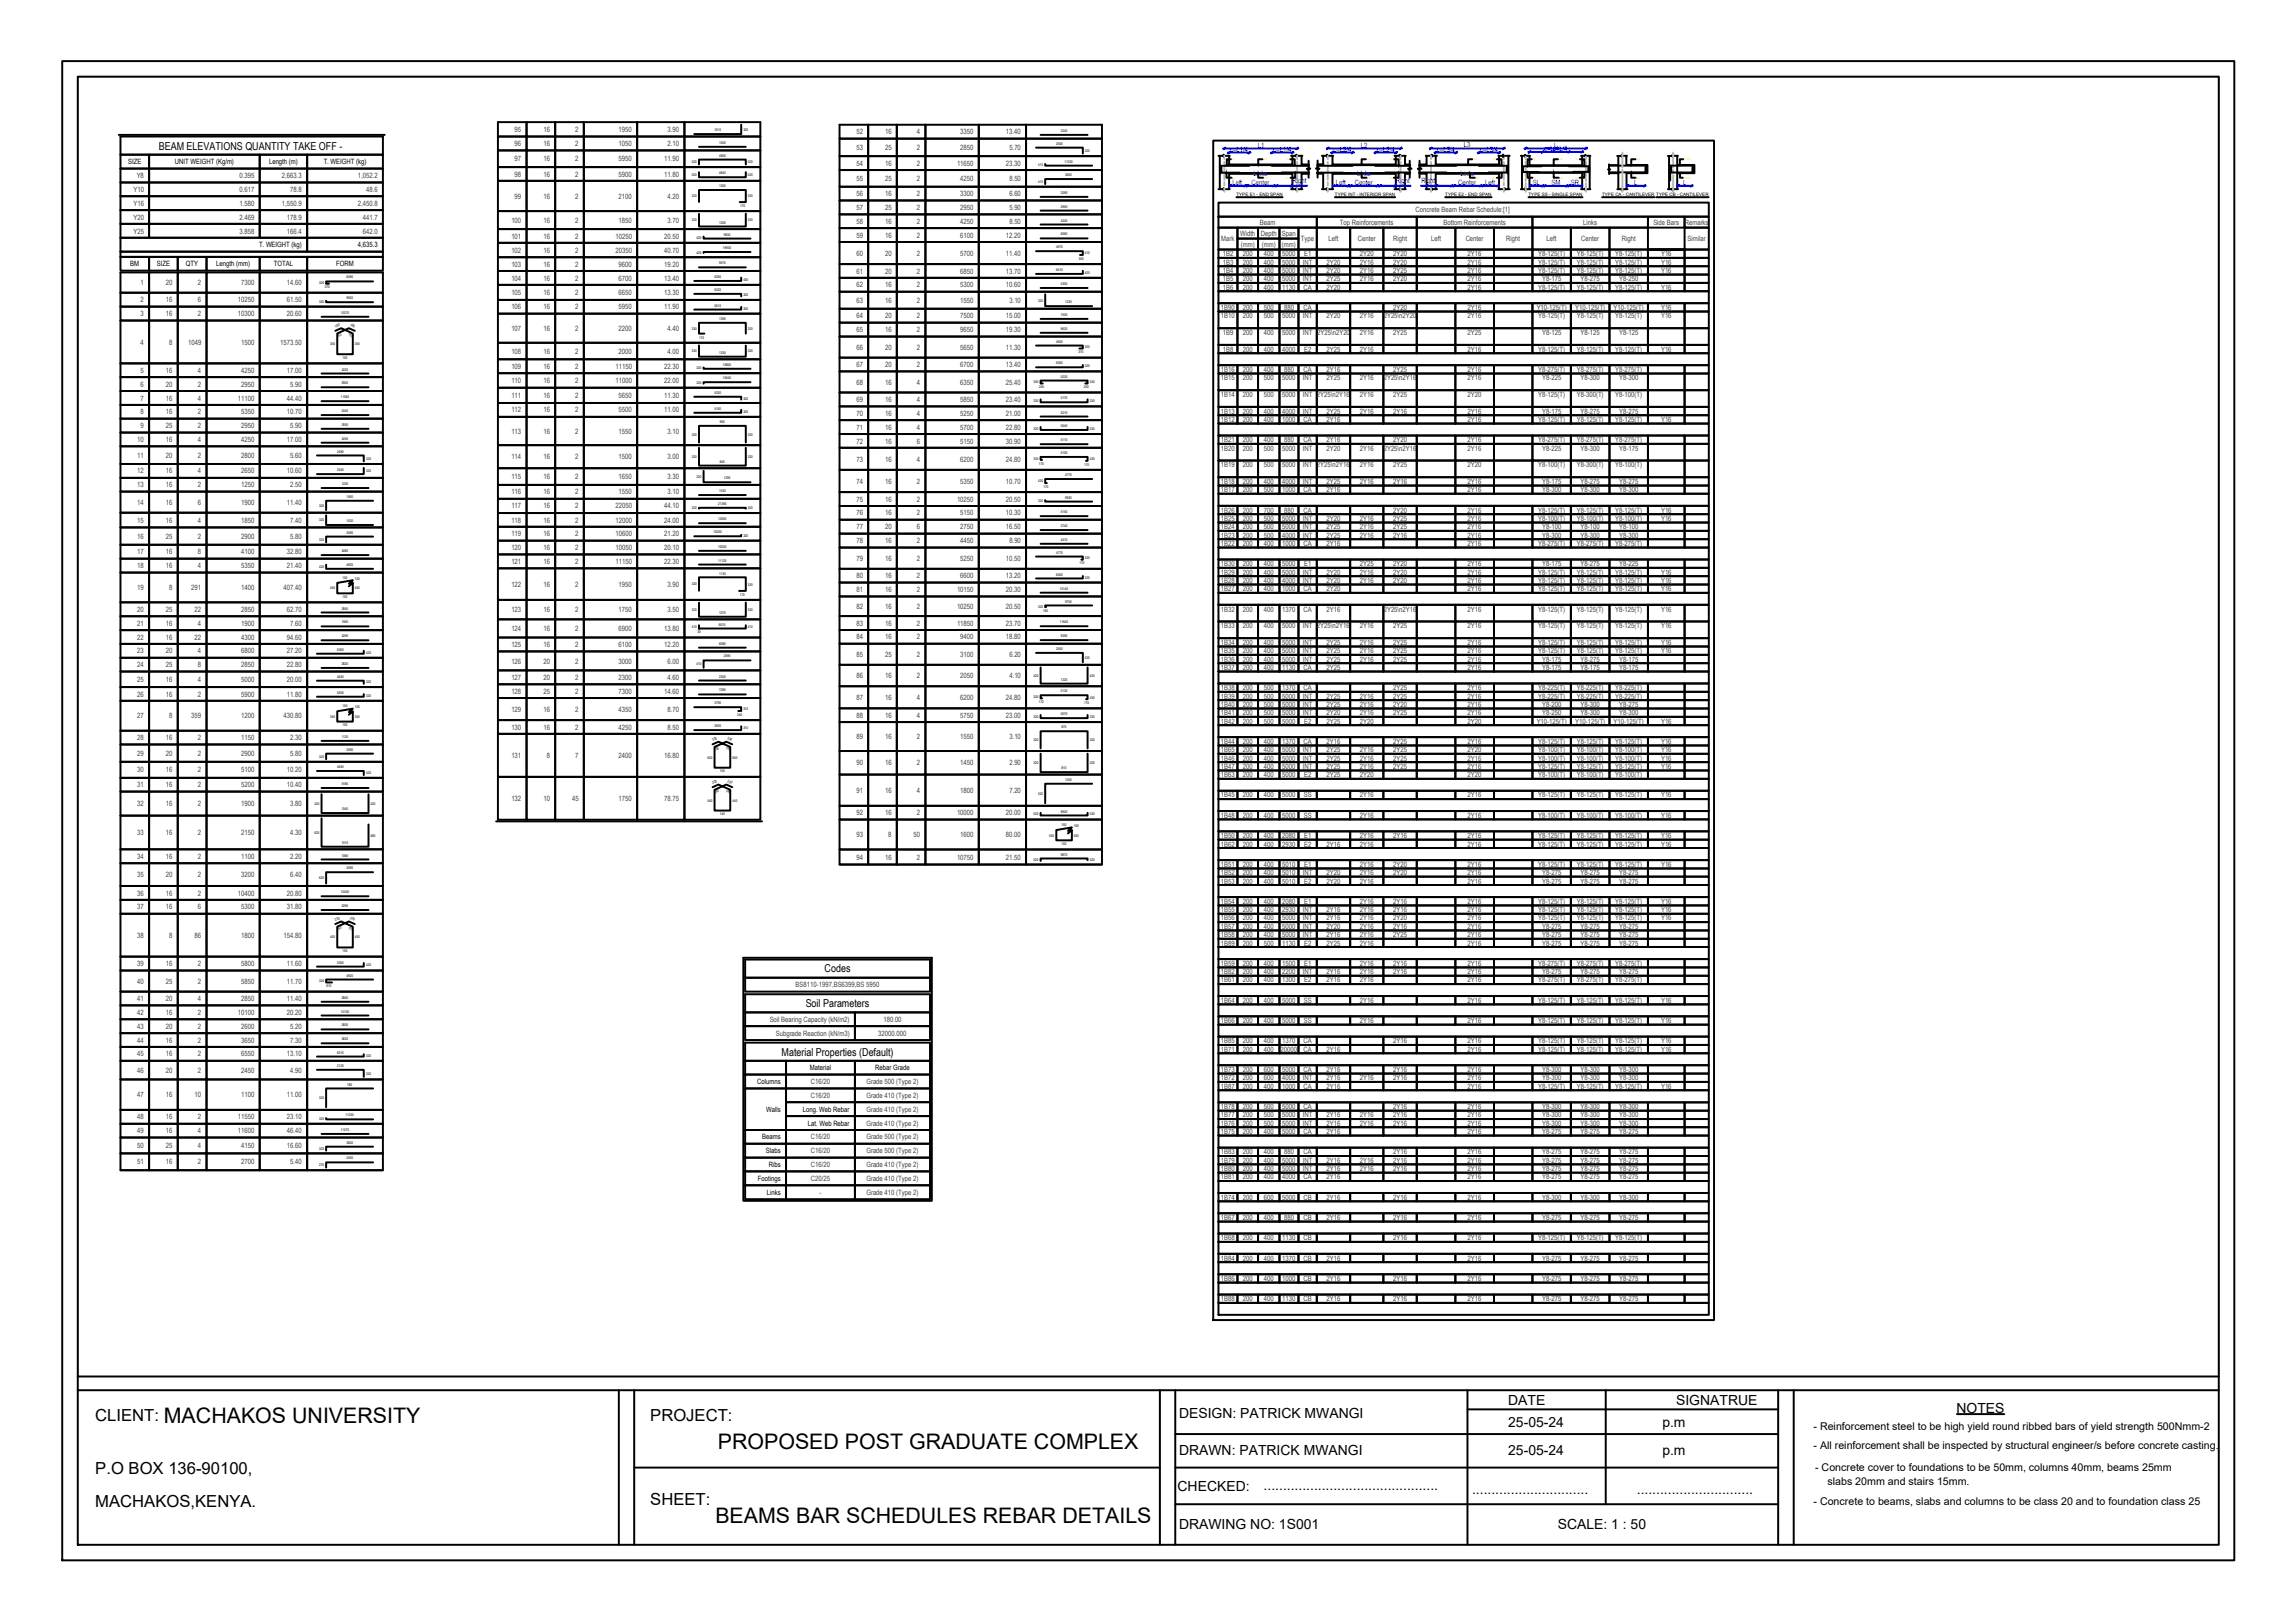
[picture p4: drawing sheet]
<svg xmlns="http://www.w3.org/2000/svg" width="297mm" height="210mm" viewBox="0 0 297 210" stroke-linecap="round" stroke-linejoin="round" font-family="sans-serif">
<defs><g id="words">
<g font-size="2.8">
<text x="21.2" y="184.2">MACHAKOS UNIVERSITY</text>
<text x="92.9" y="187.5">PROPOSED POST GRADUATE COMPLEX</text>
<text x="92.5" y="197.1">BEAMS BAR SCHEDULES REBAR DETAILS</text>
</g>
<g font-size="2.2">
<text x="12.3" y="183.9">CLIENT:</text>
<text x="84.1" y="183.9">PROJECT:</text>
<text x="12.3" y="190.8">P.O BOX 136-90100,</text>
<text x="12.3" y="195">MACHAKOS,KENYA.</text>
<text x="84.1" y="194.7">SHEET:</text>
</g>
<g font-size="1.8">
<text x="152.5" y="183.5">DESIGN: PATRICK MWANGI</text>
<text x="195.1" y="181.9">DATE</text>
<text x="195.1" y="184.7">25-05-24</text>
<text x="215.1" y="184.6">p.m</text>
<text x="216.8" y="181.9">SIGNATRUE</text>
<text x="253.1" y="182.8">NOTES</text>
<text x="152.5" y="188.2">DRAWN: PATRICK MWANGI</text>
<text x="195.1" y="188.2">25-05-24</text>
<text x="215.1" y="188.2">p.m</text>
<text x="152.3" y="192.9">CHECKED:</text>
<text x="152.5" y="197.8">DRAWING NO: 1S001</text>
<text x="163.5" y="192.9">.............................................</text>
<text x="190.4" y="193.3">..............................</text>
<text x="201.5" y="197.9">SCALE: 1 : 50</text>
<text x="211.8" y="193.3">..............................</text>
</g>
<g font-size="1.4">
<text x="20.5" y="19.4">BEAM ELEVATIONS QUANTITY TAKE OFF -</text>
<text x="106.7" y="125.8">Codes</text>
<text x="104.2" y="130.3">Soil Parameters</text>
<text x="101.1" y="136.6">Material Properties (Default)</text>
<text x="234.6" y="185.1">- Reinforcement steel to be high yield round ribbed bars of yield strength 500Nmm-2</text>
<text x="234.6" y="187.5">- All reinforcement shall be inspected by structural engineer/s before concrete casting.</text>
<text x="234.8" y="190.3">- Concrete cover to foundations to be 50mm, columns 40mm, beams 25mm</text>
<text x="234.6" y="194.7">- Concrete to beams, slabs and columns to be class 20 and to foundation class 25</text>
<text x="236.4" y="192.1">slabs 20mm and stairs 15mm.</text>
</g>
<g font-size=".9" fill="#414141">
<text x="66.6" y="17.1">95</text>
<text x="70.3" y="17.1">16</text>
<text x="74.4" y="17.1">2</text>
<text x="80" y="17.1">1950</text>
<text x="86.4" y="17.1">3.90</text>
<text x="110.8" y="17.4">52</text>
<text x="114.5" y="17.4">16</text>
<text x="118.6" y="17.4">4</text>
<text x="124.2" y="17.4">3350</text>
<text x="130.1" y="17.4">13.40</text>
<text x="17.7" y="23">Y8</text>
<text x="31" y="23">0.395</text>
<text x="36.5" y="23">2,663.3</text>
<text x="46.3" y="23">1,052.2</text>
<text x="66.6" y="18.9">96</text>
<text x="66.6" y="20.9">97</text>
<text x="66.6" y="22.9">98</text>
<text x="70.3" y="18.9">16</text>
<text x="70.3" y="20.9">16</text>
<text x="70.3" y="22.9">16</text>
<text x="74.4" y="18.9">2</text>
<text x="74.4" y="20.9">2</text>
<text x="74.4" y="22.9">2</text>
<text x="80" y="18.9">1050</text>
<text x="80" y="20.9">5950</text>
<text x="80" y="22.9">5900</text>
<text x="85.9" y="20.9">11.90</text>
<text x="85.9" y="22.9">11.80</text>
<text x="86.4" y="18.9">2.10</text>
<text x="110.8" y="19.4">53</text>
<text x="110.8" y="21.4">54</text>
<text x="110.8" y="23.4">55</text>
<text x="114.5" y="19.4">25</text>
<text x="114.5" y="21.4">16</text>
<text x="114.5" y="23.4">25</text>
<text x="118.6" y="19.4">2</text>
<text x="118.6" y="21.4">2</text>
<text x="118.6" y="23.4">2</text>
<text x="123.8" y="21.4">11650</text>
<text x="124.2" y="19.4">2850</text>
<text x="124.2" y="23.4">4250</text>
<text x="130.1" y="21.4">23.30</text>
<text x="130.6" y="19.4">5.70</text>
<text x="130.6" y="23.4">8.50</text>
<text x="17.3" y="24.8">Y10</text>
<text x="17.3" y="26.6">Y16</text>
<text x="17.3" y="28.4">Y20</text>
<text x="31" y="24.8">0.617</text>
<text x="31" y="26.6">1.580</text>
<text x="31" y="28.4">2.469</text>
<text x="36.5" y="26.6">1,550.9</text>
<text x="37.1" y="28.4">178.9</text>
<text x="37.6" y="24.8">78.8</text>
<text x="46.3" y="26.6">2,450.8</text>
<text x="46.9" y="28.4">441.7</text>
<text x="47.4" y="24.8">48.6</text>
<text x="66.2" y="28.8">100</text>
<text x="66.6" y="25.7">99</text>
<text x="70.3" y="25.7">16</text>
<text x="70.3" y="28.8">16</text>
<text x="74.4" y="25.7">2</text>
<text x="74.4" y="28.8">2</text>
<text x="80" y="25.7">2100</text>
<text x="80" y="28.8">1850</text>
<text x="86.4" y="25.7">4.20</text>
<text x="86.4" y="28.8">3.70</text>
<text x="110.8" y="25.4">56</text>
<text x="110.8" y="27.2">57</text>
<text x="110.8" y="29">58</text>
<text x="114.5" y="25.4">16</text>
<text x="114.5" y="27.2">25</text>
<text x="114.5" y="29">16</text>
<text x="118.6" y="25.4">2</text>
<text x="118.6" y="27.2">2</text>
<text x="118.6" y="29">2</text>
<text x="124.2" y="25.4">3300</text>
<text x="124.2" y="27.2">2950</text>
<text x="124.2" y="29">4250</text>
<text x="130.6" y="25.4">6.60</text>
<text x="130.6" y="27.2">5.90</text>
<text x="130.6" y="29">8.50</text>
<text x="163" y="29.1">Beam</text>
<text x="173.3" y="29.1">Top Reinforcements</text>
<text x="183.1" y="27.5">Concrete Beam Rebar Schedule:[1]</text>
<text x="186.7" y="29.1">Bottom Reinforcements</text>
<text x="204.8" y="29.1">Links</text>
<text x="213.9" y="29.1">Side Bars</text>
<text x="218" y="29.1">Remarks</text>
<text x="17.3" y="30.2">Y25</text>
<text x="31" y="30.2">3.858</text>
<text x="37.1" y="30.2">166.4</text>
<text x="46.9" y="30.2">642.0</text>
<text x="66.2" y="30.9">101</text>
<text x="66.2" y="32.7">102</text>
<text x="66.2" y="34.5">103</text>
<text x="70.3" y="30.9">16</text>
<text x="70.3" y="32.7">16</text>
<text x="70.3" y="34.5">16</text>
<text x="74.4" y="30.9">2</text>
<text x="74.4" y="32.7">2</text>
<text x="74.4" y="34.5">2</text>
<text x="79.6" y="30.9">10250</text>
<text x="79.6" y="32.7">20350</text>
<text x="80" y="34.5">9600</text>
<text x="85.9" y="30.9">20.50</text>
<text x="85.9" y="32.7">40.70</text>
<text x="85.9" y="34.5">19.20</text>
<text x="110.8" y="30.8">59</text>
<text x="110.8" y="33.1">60</text>
<text x="110.8" y="35.4">61</text>
<text x="114.5" y="30.8">16</text>
<text x="114.5" y="33.1">20</text>
<text x="114.5" y="35.4">20</text>
<text x="118.6" y="30.8">2</text>
<text x="118.6" y="33.1">2</text>
<text x="118.6" y="35.4">2</text>
<text x="124.2" y="30.8">6100</text>
<text x="124.2" y="33.1">5700</text>
<text x="124.2" y="35.4">6850</text>
<text x="130.1" y="30.8">12.20</text>
<text x="130.1" y="33.1">11.40</text>
<text x="130.1" y="35.4">13.70</text>
<text x="158" y="31.2">Mark</text>
<text x="158.2" y="33.2">1B2</text>
<text x="158.2" y="34.2">1B3</text>
<text x="158.2" y="35.3">1B4</text>
<text x="160.4" y="30.5">Width</text>
<text x="160.5" y="31.9">(mm)</text>
<text x="160.8" y="33.2">200</text>
<text x="160.8" y="34.2">200</text>
<text x="160.8" y="35.3">200</text>
<text x="163.1" y="30.5">Depth</text>
<text x="163.2" y="31.9">(mm)</text>
<text x="163.5" y="33.2">400</text>
<text x="163.5" y="34.2">400</text>
<text x="163.5" y="35.3">400</text>
<text x="165.8" y="31.9">(mm)</text>
<text x="165.8" y="30.5">Span</text>
<text x="165.9" y="33.2">5000</text>
<text x="165.9" y="34.2">5000</text>
<text x="165.9" y="35.3">5000</text>
<text x="168.3" y="31.2">Type</text>
<text x="168.5" y="34.2">INT</text>
<text x="168.5" y="35.3">INT</text>
<text x="168.7" y="33.2">E1</text>
<text x="171.6" y="34.2">2Y20</text>
<text x="171.6" y="35.3">2Y20</text>
<text x="171.9" y="31.2">Left</text>
<text x="175.7" y="31.2">Center</text>
<text x="175.9" y="33.2">2Y20</text>
<text x="175.9" y="34.2">2Y16</text>
<text x="175.9" y="35.3">2Y16</text>
<text x="180.2" y="31.2">Right</text>
<text x="180.2" y="33.2">2Y20</text>
<text x="180.2" y="34.2">2Y20</text>
<text x="180.2" y="35.3">2Y25</text>
<text x="185.2" y="31.2">Left</text>
<text x="189.6" y="31.2">Center</text>
<text x="189.9" y="33.2">2Y16</text>
<text x="189.9" y="34.2">2Y16</text>
<text x="189.9" y="35.3">2Y16</text>
<text x="194.9" y="31.2">Right</text>
<text x="199" y="33.2">Y8-125(T)</text>
<text x="199" y="34.2">Y8-125(T)</text>
<text x="199" y="35.3">Y8-125(T)</text>
<text x="200.1" y="31.2">Left</text>
<text x="204" y="33.2">Y8-125(T)</text>
<text x="204" y="34.2">Y8-125(T)</text>
<text x="204" y="35.3">Y8-125(T)</text>
<text x="204.6" y="31.2">Center</text>
<text x="209" y="33.2">Y8-125(T)</text>
<text x="209" y="34.2">Y8-125(T)</text>
<text x="209" y="35.3">Y8-125(T)</text>
<text x="209.8" y="31.2">Right</text>
<text x="214.9" y="33.2">Y16</text>
<text x="214.9" y="34.2">Y16</text>
<text x="214.9" y="35.3">Y16</text>
<text x="218.3" y="31.2">Similar</text>
<text x="18.2" y="36.9">1</text>
<text x="18.2" y="39.1">2</text>
<text x="18.2" y="40.9">3</text>
<text x="21.5" y="36.9">20</text>
<text x="21.5" y="39.1">16</text>
<text x="21.5" y="40.9">16</text>
<text x="25.6" y="36.9">2</text>
<text x="25.6" y="39.1">6</text>
<text x="25.6" y="40.9">2</text>
<text x="30.8" y="39.1">10250</text>
<text x="30.8" y="40.9">10300</text>
<text x="31.2" y="36.9">7300</text>
<text x="37.1" y="36.9">14.60</text>
<text x="37.1" y="39.1">61.50</text>
<text x="37.1" y="40.9">20.60</text>
<text x="66.2" y="36.3">104</text>
<text x="66.2" y="38.2">105</text>
<text x="66.2" y="40">106</text>
<text x="70.3" y="36.3">16</text>
<text x="70.3" y="38.2">16</text>
<text x="70.3" y="40">16</text>
<text x="74.4" y="36.3">2</text>
<text x="74.4" y="38.2">2</text>
<text x="74.4" y="40">2</text>
<text x="80" y="36.3">6700</text>
<text x="80" y="38.2">6650</text>
<text x="80" y="40">5950</text>
<text x="85.9" y="36.3">13.40</text>
<text x="85.9" y="38.2">13.30</text>
<text x="85.9" y="40">11.90</text>
<text x="110.8" y="37.2">62</text>
<text x="110.8" y="39.2">63</text>
<text x="110.8" y="41.2">64</text>
<text x="114.5" y="37.2">16</text>
<text x="114.5" y="39.2">16</text>
<text x="114.5" y="41.2">20</text>
<text x="118.6" y="37.2">2</text>
<text x="118.6" y="39.2">2</text>
<text x="118.6" y="41.2">2</text>
<text x="124.2" y="37.2">5300</text>
<text x="124.2" y="39.2">1550</text>
<text x="124.2" y="41.2">7500</text>
<text x="130.1" y="37.2">10.60</text>
<text x="130.1" y="41.2">15.00</text>
<text x="130.6" y="39.2">3.10</text>
<text x="158" y="40.1">1B90</text>
<text x="158" y="41.2">1B10</text>
<text x="158.2" y="36.4">1B5</text>
<text x="158.2" y="37.5">1B6</text>
<text x="160.8" y="36.4">200</text>
<text x="160.8" y="37.5">200</text>
<text x="160.8" y="40.1">200</text>
<text x="160.8" y="41.2">200</text>
<text x="163.5" y="36.4">400</text>
<text x="163.5" y="37.5">400</text>
<text x="163.5" y="40.1">500</text>
<text x="163.5" y="41.2">500</text>
<text x="165.9" y="36.4">5000</text>
<text x="165.9" y="37.5">1130</text>
<text x="165.9" y="41.2">5000</text>
<text x="166.1" y="40.1">880</text>
<text x="168.5" y="36.4">INT</text>
<text x="168.5" y="41.2">INT</text>
<text x="168.6" y="37.5">CA</text>
<text x="168.6" y="40.1">CA</text>
<text x="171.6" y="36.4">2Y25</text>
<text x="171.6" y="37.5">2Y20</text>
<text x="171.6" y="41.2">2Y20</text>
<text x="175.9" y="36.4">2Y16</text>
<text x="175.9" y="41.2">2Y16</text>
<text x="179" y="41.2">2Y25\n2Y20</text>
<text x="180.2" y="36.4">2Y20</text>
<text x="180.2" y="40.1">2Y20</text>
<text x="189.9" y="36.4">2Y16</text>
<text x="189.9" y="37.5">2Y16</text>
<text x="189.9" y="40.1">2Y16</text>
<text x="189.9" y="41.2">2Y16</text>
<text x="198.8" y="40.1">Y10-125(T)</text>
<text x="199" y="37.5">Y8-125(T)</text>
<text x="199" y="41.2">Y8-125(T)</text>
<text x="199.5" y="36.4">Y8-175</text>
<text x="203.8" y="40.1">Y10-125(T)</text>
<text x="204" y="37.5">Y8-125(T)</text>
<text x="204" y="41.2">Y8-125(T)</text>
<text x="204.5" y="36.4">Y8-275</text>
<text x="208.8" y="40.1">Y10-125(T)</text>
<text x="209" y="37.5">Y8-125(T)</text>
<text x="209" y="41.2">Y8-125(T)</text>
<text x="209.5" y="36.4">Y8-250</text>
<text x="214.9" y="37.5">Y16</text>
<text x="214.9" y="40.1">Y16</text>
<text x="214.9" y="41.2">Y16</text>
<text x="18.2" y="44.6">4</text>
<text x="21.9" y="44.6">8</text>
<text x="24.3" y="44.6">1049</text>
<text x="31.2" y="44.6">1500</text>
<text x="36.3" y="44.6">1573.50</text>
<text x="66.2" y="42.8">107</text>
<text x="66.2" y="45.8">108</text>
<text x="66.2" y="47.7">109</text>
<text x="70.3" y="42.8">16</text>
<text x="70.3" y="45.8">16</text>
<text x="70.3" y="47.7">16</text>
<text x="74.4" y="42.8">2</text>
<text x="74.4" y="45.8">2</text>
<text x="74.4" y="47.7">2</text>
<text x="79.6" y="47.7">11150</text>
<text x="80" y="42.8">2200</text>
<text x="80" y="45.8">2000</text>
<text x="85.9" y="47.7">22.30</text>
<text x="86.4" y="42.8">4.40</text>
<text x="86.4" y="45.8">4.00</text>
<text x="110.8" y="43">65</text>
<text x="110.8" y="45.2">66</text>
<text x="110.8" y="47.5">67</text>
<text x="114.5" y="43">16</text>
<text x="114.5" y="45.2">20</text>
<text x="114.5" y="47.5">20</text>
<text x="118.6" y="43">2</text>
<text x="118.6" y="45.2">2</text>
<text x="118.6" y="47.5">2</text>
<text x="124.2" y="43">9650</text>
<text x="124.2" y="45.2">5650</text>
<text x="124.2" y="47.5">6700</text>
<text x="130.1" y="43">19.30</text>
<text x="130.1" y="45.2">11.30</text>
<text x="130.1" y="47.5">13.40</text>
<text x="158.2" y="43.3">1B9</text>
<text x="158.2" y="45.5">1B8</text>
<text x="160.8" y="43.3">200</text>
<text x="160.8" y="45.5">200</text>
<text x="163.5" y="43.3">400</text>
<text x="163.5" y="45.5">400</text>
<text x="165.9" y="43.3">5000</text>
<text x="165.9" y="45.5">4000</text>
<text x="168.5" y="43.3">INT</text>
<text x="168.7" y="45.5">E2</text>
<text x="170.4" y="43.4">2Y25\n2Y20</text>
<text x="171.6" y="45.5">2Y25</text>
<text x="175.9" y="43.3">2Y16</text>
<text x="175.9" y="45.5">2Y16</text>
<text x="180.2" y="43.3">2Y25</text>
<text x="189.9" y="43.3">2Y25</text>
<text x="189.9" y="45.5">2Y16</text>
<text x="199" y="45.5">Y8-125(T)</text>
<text x="199.5" y="43.3">Y8-125</text>
<text x="204" y="45.5">Y8-125(T)</text>
<text x="204.5" y="43.3">Y8-125</text>
<text x="209" y="45.5">Y8-125(T)</text>
<text x="209.5" y="43.3">Y8-125</text>
<text x="214.9" y="45.5">Y16</text>
<text x="18.2" y="48.3">5</text>
<text x="18.2" y="50.1">6</text>
<text x="18.2" y="51.8">7</text>
<text x="18.2" y="53.6">8</text>
<text x="21.5" y="48.3">16</text>
<text x="21.5" y="50.1">20</text>
<text x="21.5" y="51.8">16</text>
<text x="21.5" y="53.6">16</text>
<text x="25.6" y="48.3">4</text>
<text x="25.6" y="50.1">2</text>
<text x="25.6" y="51.8">4</text>
<text x="25.6" y="53.6">2</text>
<text x="30.8" y="51.8">11100</text>
<text x="31.2" y="48.3">4250</text>
<text x="31.2" y="50.1">2950</text>
<text x="31.2" y="53.6">5350</text>
<text x="37.1" y="48.3">17.00</text>
<text x="37.1" y="51.8">44.40</text>
<text x="37.1" y="53.6">10.70</text>
<text x="37.6" y="50.1">5.90</text>
<text x="66.2" y="49.6">110</text>
<text x="66.2" y="51.5">111</text>
<text x="66.2" y="53.4">112</text>
<text x="70.3" y="49.6">16</text>
<text x="70.3" y="51.5">16</text>
<text x="70.3" y="53.4">16</text>
<text x="74.4" y="49.6">2</text>
<text x="74.4" y="51.5">2</text>
<text x="74.4" y="53.4">2</text>
<text x="79.6" y="49.6">11000</text>
<text x="80" y="51.5">5650</text>
<text x="80" y="53.4">5500</text>
<text x="85.9" y="49.6">22.00</text>
<text x="85.9" y="51.5">11.30</text>
<text x="85.9" y="53.4">11.00</text>
<text x="110.8" y="49.8">68</text>
<text x="110.8" y="52">69</text>
<text x="110.8" y="53.8">70</text>
<text x="114.5" y="49.8">16</text>
<text x="114.5" y="52">16</text>
<text x="114.5" y="53.8">16</text>
<text x="118.6" y="49.8">4</text>
<text x="118.6" y="52">4</text>
<text x="118.6" y="53.8">4</text>
<text x="124.2" y="49.8">6350</text>
<text x="124.2" y="52">5850</text>
<text x="124.2" y="53.8">5250</text>
<text x="130.1" y="49.8">25.40</text>
<text x="130.1" y="52">23.40</text>
<text x="130.1" y="53.8">21.00</text>
<text x="158" y="48.1">1B16</text>
<text x="158" y="49.2">1B15</text>
<text x="158" y="51.4">1B14</text>
<text x="158" y="53.5">1B13</text>
<text x="160.8" y="48.1">200</text>
<text x="160.8" y="49.2">200</text>
<text x="160.8" y="51.4">200</text>
<text x="160.8" y="53.5">200</text>
<text x="163.5" y="48.1">400</text>
<text x="163.5" y="49.2">500</text>
<text x="163.5" y="51.4">500</text>
<text x="163.5" y="53.5">400</text>
<text x="165.9" y="49.2">5000</text>
<text x="165.9" y="51.4">5000</text>
<text x="165.9" y="53.5">4000</text>
<text x="166.1" y="48.1">880</text>
<text x="168.5" y="49.2">INT</text>
<text x="168.5" y="51.4">INT</text>
<text x="168.5" y="53.5">INT</text>
<text x="168.6" y="48.1">CA</text>
<text x="170.4" y="51.4">2Y25\n2Y16</text>
<text x="171.6" y="48.1">2Y16</text>
<text x="171.6" y="49.2">2Y25</text>
<text x="171.6" y="53.5">2Y25</text>
<text x="175.9" y="49.2">2Y16</text>
<text x="175.9" y="51.4">2Y16</text>
<text x="175.9" y="53.5">2Y16</text>
<text x="179" y="49.2">2Y25\n2Y16</text>
<text x="180.2" y="48.1">2Y25</text>
<text x="180.2" y="51.4">2Y25</text>
<text x="180.2" y="53.5">2Y16</text>
<text x="189.9" y="48.1">2Y16</text>
<text x="189.9" y="49.2">2Y16</text>
<text x="189.9" y="51.4">2Y20</text>
<text x="189.9" y="53.5">2Y16</text>
<text x="199" y="48.1">Y8-275(T)</text>
<text x="199" y="51.4">Y8-125(T)</text>
<text x="199.5" y="49.2">Y8-225</text>
<text x="199.5" y="53.5">Y8-175</text>
<text x="204" y="48.1">Y8-275(T)</text>
<text x="204" y="51.4">Y8-300(T)</text>
<text x="204.5" y="49.2">Y8-300</text>
<text x="204.5" y="53.5">Y8-275</text>
<text x="209" y="48.1">Y8-275(T)</text>
<text x="209" y="51.4">Y8-100(T)</text>
<text x="209.5" y="49.2">Y8-300</text>
<text x="209.5" y="53.5">Y8-275</text>
<text x="17.8" y="57.2">10</text>
<text x="17.8" y="59.2">11</text>
<text x="18.2" y="55.4">9</text>
<text x="21.5" y="55.4">25</text>
<text x="21.5" y="57.2">16</text>
<text x="21.5" y="59.2">20</text>
<text x="25.6" y="55.4">2</text>
<text x="25.6" y="57.2">4</text>
<text x="25.6" y="59.2">2</text>
<text x="31.2" y="55.4">2950</text>
<text x="31.2" y="57.2">4250</text>
<text x="31.2" y="59.2">2800</text>
<text x="37.1" y="57.2">17.00</text>
<text x="37.6" y="55.4">5.90</text>
<text x="37.6" y="59.2">5.60</text>
<text x="66.2" y="56.1">113</text>
<text x="66.2" y="59.4">114</text>
<text x="70.3" y="56.1">16</text>
<text x="70.3" y="59.4">16</text>
<text x="74.4" y="56.1">2</text>
<text x="74.4" y="59.4">2</text>
<text x="80" y="56.1">1550</text>
<text x="80" y="59.4">1500</text>
<text x="86.4" y="56.1">3.10</text>
<text x="86.4" y="59.4">3.00</text>
<text x="110.8" y="55.6">71</text>
<text x="110.8" y="57.4">72</text>
<text x="110.8" y="59.7">73</text>
<text x="114.5" y="55.6">16</text>
<text x="114.5" y="57.4">16</text>
<text x="114.5" y="59.7">16</text>
<text x="118.6" y="55.6">4</text>
<text x="118.6" y="57.4">6</text>
<text x="118.6" y="59.7">4</text>
<text x="124.2" y="55.6">5700</text>
<text x="124.2" y="57.4">5150</text>
<text x="124.2" y="59.7">6200</text>
<text x="130.1" y="55.6">22.80</text>
<text x="130.1" y="57.4">30.90</text>
<text x="130.1" y="59.7">24.80</text>
<text x="158" y="54.6">1B12</text>
<text x="158" y="57.2">1B21</text>
<text x="158" y="58.3">1B20</text>
<text x="160.8" y="54.6">200</text>
<text x="160.8" y="57.2">200</text>
<text x="160.8" y="58.3">200</text>
<text x="163.5" y="54.6">400</text>
<text x="163.5" y="57.2">400</text>
<text x="163.5" y="58.3">500</text>
<text x="165.9" y="54.6">1000</text>
<text x="165.9" y="58.3">5000</text>
<text x="166.1" y="57.2">880</text>
<text x="168.5" y="58.3">INT</text>
<text x="168.6" y="54.6">CA</text>
<text x="168.6" y="57.2">CA</text>
<text x="171.6" y="54.6">2Y16</text>
<text x="171.6" y="57.2">2Y16</text>
<text x="171.6" y="58.3">2Y20</text>
<text x="175.9" y="58.3">2Y16</text>
<text x="179" y="58.3">2Y25\n2Y16</text>
<text x="180.2" y="57.2">2Y20</text>
<text x="189.9" y="54.6">2Y16</text>
<text x="189.9" y="57.2">2Y16</text>
<text x="189.9" y="58.3">2Y16</text>
<text x="199" y="54.6">Y8-125(T)</text>
<text x="199" y="57.2">Y8-275(T)</text>
<text x="199.5" y="58.3">Y8-225</text>
<text x="204" y="54.6">Y8-125(T)</text>
<text x="204" y="57.2">Y8-275(T)</text>
<text x="204.5" y="58.3">Y8-300</text>
<text x="209" y="54.6">Y8-125(T)</text>
<text x="209" y="57.2">Y8-275(T)</text>
<text x="209.5" y="58.3">Y8-175</text>
<text x="214.9" y="54.6">Y16</text>
<text x="17.8" y="61.3">12</text>
<text x="17.8" y="63.1">13</text>
<text x="17.8" y="65.3">14</text>
<text x="21.5" y="61.3">16</text>
<text x="21.5" y="63.1">16</text>
<text x="21.5" y="65.3">16</text>
<text x="25.6" y="61.3">4</text>
<text x="25.6" y="63.1">2</text>
<text x="25.6" y="65.3">6</text>
<text x="31.2" y="61.3">2650</text>
<text x="31.2" y="63.1">1250</text>
<text x="31.2" y="65.3">1900</text>
<text x="37.1" y="61.3">10.60</text>
<text x="37.1" y="65.3">11.40</text>
<text x="37.6" y="63.1">2.50</text>
<text x="66.2" y="62">115</text>
<text x="66.2" y="64">116</text>
<text x="66.2" y="65.8">117</text>
<text x="70.3" y="62">16</text>
<text x="70.3" y="64">16</text>
<text x="70.3" y="65.8">16</text>
<text x="74.4" y="62">2</text>
<text x="74.4" y="64">2</text>
<text x="74.4" y="65.8">2</text>
<text x="79.6" y="65.8">22050</text>
<text x="80" y="62">1650</text>
<text x="80" y="64">1550</text>
<text x="85.9" y="65.8">44.10</text>
<text x="86.4" y="62">3.30</text>
<text x="86.4" y="64">3.10</text>
<text x="110.8" y="62.6">74</text>
<text x="110.8" y="64.9">75</text>
<text x="114.5" y="62.6">16</text>
<text x="114.5" y="64.9">16</text>
<text x="118.6" y="62.6">2</text>
<text x="118.6" y="64.9">2</text>
<text x="123.8" y="64.9">10250</text>
<text x="124.2" y="62.6">5350</text>
<text x="130.1" y="62.6">10.70</text>
<text x="130.1" y="64.9">20.50</text>
<text x="158" y="60.5">1B19</text>
<text x="158" y="62.6">1B18</text>
<text x="158" y="63.7">1B17</text>
<text x="160.8" y="60.5">200</text>
<text x="160.8" y="62.6">200</text>
<text x="160.8" y="63.7">200</text>
<text x="163.5" y="60.5">500</text>
<text x="163.5" y="62.6">400</text>
<text x="163.5" y="63.7">500</text>
<text x="165.9" y="60.5">5000</text>
<text x="165.9" y="62.6">4000</text>
<text x="165.9" y="63.7">1000</text>
<text x="168.5" y="60.5">INT</text>
<text x="168.5" y="62.6">INT</text>
<text x="168.6" y="63.7">CA</text>
<text x="170.4" y="60.5">2Y25\n2Y16</text>
<text x="171.6" y="62.6">2Y25</text>
<text x="171.6" y="63.7">2Y16</text>
<text x="175.9" y="60.5">2Y16</text>
<text x="175.9" y="62.6">2Y16</text>
<text x="180.2" y="60.5">2Y25</text>
<text x="180.2" y="62.6">2Y16</text>
<text x="189.9" y="60.5">2Y20</text>
<text x="189.9" y="62.6">2Y16</text>
<text x="189.9" y="63.7">2Y16</text>
<text x="199" y="60.5">Y8-100(T)</text>
<text x="199.5" y="62.6">Y8-175</text>
<text x="199.5" y="63.7">Y8-300</text>
<text x="204" y="60.5">Y8-300(T)</text>
<text x="204.5" y="62.6">Y8-275</text>
<text x="204.5" y="63.7">Y8-300</text>
<text x="209" y="60.5">Y8-100(T)</text>
<text x="209.5" y="62.6">Y8-275</text>
<text x="209.5" y="63.7">Y8-300</text>
<text x="17.8" y="67.6">15</text>
<text x="17.8" y="69.7">16</text>
<text x="17.8" y="71.7">17</text>
<text x="21.5" y="67.6">16</text>
<text x="21.5" y="69.7">25</text>
<text x="21.5" y="71.7">16</text>
<text x="25.6" y="67.6">4</text>
<text x="25.6" y="69.7">2</text>
<text x="25.6" y="71.7">8</text>
<text x="31.2" y="67.6">1850</text>
<text x="31.2" y="69.7">2900</text>
<text x="31.2" y="71.7">4100</text>
<text x="37.1" y="71.7">32.80</text>
<text x="37.6" y="67.6">7.40</text>
<text x="37.6" y="69.7">5.80</text>
<text x="66.2" y="67.6">118</text>
<text x="66.2" y="69.4">119</text>
<text x="66.2" y="71.2">120</text>
<text x="70.3" y="67.6">16</text>
<text x="70.3" y="69.4">16</text>
<text x="70.3" y="71.2">16</text>
<text x="74.4" y="67.6">2</text>
<text x="74.4" y="69.4">2</text>
<text x="74.4" y="71.2">2</text>
<text x="79.6" y="67.6">12000</text>
<text x="79.6" y="69.4">10600</text>
<text x="79.6" y="71.2">10050</text>
<text x="85.9" y="67.6">24.00</text>
<text x="85.9" y="69.4">21.20</text>
<text x="85.9" y="71.2">20.10</text>
<text x="110.8" y="66.7">76</text>
<text x="110.8" y="68.5">77</text>
<text x="110.8" y="70.3">78</text>
<text x="114.5" y="66.7">16</text>
<text x="114.5" y="68.5">20</text>
<text x="114.5" y="70.3">16</text>
<text x="118.6" y="66.7">2</text>
<text x="118.6" y="68.5">6</text>
<text x="118.6" y="70.3">2</text>
<text x="124.2" y="66.7">5150</text>
<text x="124.2" y="68.5">2750</text>
<text x="124.2" y="70.3">4450</text>
<text x="130.1" y="66.7">10.30</text>
<text x="130.1" y="68.5">16.50</text>
<text x="130.6" y="70.3">8.90</text>
<text x="158" y="66.3">1B26</text>
<text x="158" y="67.4">1B25</text>
<text x="158" y="68.5">1B24</text>
<text x="158" y="69.6">1B23</text>
<text x="158" y="70.6">1B22</text>
<text x="160.8" y="66.3">200</text>
<text x="160.8" y="67.4">200</text>
<text x="160.8" y="68.5">200</text>
<text x="160.8" y="69.6">200</text>
<text x="160.8" y="70.6">200</text>
<text x="163.5" y="66.3">700</text>
<text x="163.5" y="67.4">500</text>
<text x="163.5" y="68.5">500</text>
<text x="163.5" y="69.6">500</text>
<text x="163.5" y="70.6">400</text>
<text x="165.9" y="67.4">5000</text>
<text x="165.9" y="68.5">5000</text>
<text x="165.9" y="69.6">4000</text>
<text x="165.9" y="70.6">1000</text>
<text x="166.1" y="66.3">880</text>
<text x="168.5" y="67.4">INT</text>
<text x="168.5" y="68.5">INT</text>
<text x="168.5" y="69.6">INT</text>
<text x="168.6" y="66.3">CA</text>
<text x="168.6" y="70.6">CA</text>
<text x="171.6" y="67.4">2Y20</text>
<text x="171.6" y="68.5">2Y25</text>
<text x="171.6" y="69.6">2Y25</text>
<text x="171.6" y="70.6">2Y16</text>
<text x="175.9" y="67.4">2Y16</text>
<text x="175.9" y="68.5">2Y16</text>
<text x="175.9" y="69.6">2Y16</text>
<text x="180.2" y="66.3">2Y20</text>
<text x="180.2" y="67.4">2Y25</text>
<text x="180.2" y="68.5">2Y25</text>
<text x="180.2" y="69.6">2Y16</text>
<text x="189.9" y="66.3">2Y16</text>
<text x="189.9" y="67.4">2Y16</text>
<text x="189.9" y="68.5">2Y16</text>
<text x="189.9" y="69.6">2Y16</text>
<text x="189.9" y="70.6">2Y16</text>
<text x="199" y="66.3">Y8-125(T)</text>
<text x="199" y="67.4">Y8-100(T)</text>
<text x="199" y="70.6">Y8-275(T)</text>
<text x="199.5" y="68.5">Y8-100</text>
<text x="199.5" y="69.6">Y8-300</text>
<text x="204" y="66.3">Y8-125(T)</text>
<text x="204" y="67.4">Y8-100(T)</text>
<text x="204" y="70.6">Y8-275(T)</text>
<text x="204.5" y="68.5">Y8-100</text>
<text x="204.5" y="69.6">Y8-300</text>
<text x="209" y="66.3">Y8-125(T)</text>
<text x="209" y="67.4">Y8-100(T)</text>
<text x="209" y="70.6">Y8-275(T)</text>
<text x="209.5" y="68.5">Y8-100</text>
<text x="209.5" y="69.6">Y8-300</text>
<text x="214.9" y="66.3">Y16</text>
<text x="214.9" y="67.4">Y16</text>
<text x="17.8" y="73.5">18</text>
<text x="17.8" y="76.4">19</text>
<text x="21.5" y="73.5">16</text>
<text x="21.9" y="76.4">8</text>
<text x="24.8" y="76.4">291</text>
<text x="25.6" y="73.5">4</text>
<text x="31.2" y="73.5">5350</text>
<text x="31.2" y="76.4">1400</text>
<text x="36.7" y="76.4">407.40</text>
<text x="37.1" y="73.5">21.40</text>
<text x="66.2" y="73">121</text>
<text x="66.2" y="75.9">122</text>
<text x="70.3" y="73">16</text>
<text x="70.3" y="75.9">16</text>
<text x="74.4" y="73">2</text>
<text x="74.4" y="75.9">2</text>
<text x="79.6" y="73">11150</text>
<text x="80" y="75.9">1950</text>
<text x="85.9" y="73">22.30</text>
<text x="86.4" y="75.9">3.90</text>
<text x="110.8" y="72.6">79</text>
<text x="110.8" y="74.8">80</text>
<text x="110.8" y="76.6">81</text>
<text x="114.5" y="72.6">16</text>
<text x="114.5" y="74.8">16</text>
<text x="114.5" y="76.6">16</text>
<text x="118.6" y="72.6">2</text>
<text x="118.6" y="74.8">2</text>
<text x="118.6" y="76.6">2</text>
<text x="123.8" y="76.6">10150</text>
<text x="124.2" y="72.6">5250</text>
<text x="124.2" y="74.8">6600</text>
<text x="130.1" y="72.6">10.50</text>
<text x="130.1" y="74.8">13.20</text>
<text x="130.1" y="76.6">20.30</text>
<text x="158" y="73.3">1B30</text>
<text x="158" y="74.4">1B29</text>
<text x="158" y="75.4">1B28</text>
<text x="158" y="76.5">1B27</text>
<text x="160.8" y="73.3">200</text>
<text x="160.8" y="74.4">200</text>
<text x="160.8" y="75.4">200</text>
<text x="160.8" y="76.5">200</text>
<text x="163.5" y="73.3">400</text>
<text x="163.5" y="74.4">400</text>
<text x="163.5" y="75.4">400</text>
<text x="163.5" y="76.5">400</text>
<text x="165.9" y="73.3">5000</text>
<text x="165.9" y="74.4">5000</text>
<text x="165.9" y="75.4">4000</text>
<text x="165.9" y="76.5">1000</text>
<text x="168.5" y="74.4">INT</text>
<text x="168.5" y="75.4">INT</text>
<text x="168.6" y="76.5">CA</text>
<text x="168.7" y="73.3">E1</text>
<text x="171.6" y="74.4">2Y20</text>
<text x="171.6" y="75.4">2Y20</text>
<text x="171.6" y="76.5">2Y20</text>
<text x="175.9" y="73.3">2Y25</text>
<text x="175.9" y="74.4">2Y16</text>
<text x="175.9" y="75.4">2Y16</text>
<text x="180.2" y="73.3">2Y20</text>
<text x="180.2" y="74.4">2Y20</text>
<text x="180.2" y="75.4">2Y20</text>
<text x="189.9" y="73.3">2Y16</text>
<text x="189.9" y="74.4">2Y16</text>
<text x="189.9" y="75.4">2Y16</text>
<text x="189.9" y="76.5">2Y16</text>
<text x="199" y="74.4">Y8-125(T)</text>
<text x="199" y="75.4">Y8-125(T)</text>
<text x="199" y="76.5">Y8-125(T)</text>
<text x="199.5" y="73.3">Y8-175</text>
<text x="204" y="74.4">Y8-125(T)</text>
<text x="204" y="75.4">Y8-125(T)</text>
<text x="204" y="76.5">Y8-125(T)</text>
<text x="204.5" y="73.3">Y8-275</text>
<text x="209" y="74.4">Y8-125(T)</text>
<text x="209" y="75.4">Y8-125(T)</text>
<text x="209" y="76.5">Y8-125(T)</text>
<text x="209.5" y="73.3">Y8-225</text>
<text x="214.9" y="74.4">Y16</text>
<text x="214.9" y="75.4">Y16</text>
<text x="214.9" y="76.5">Y16</text>
<text x="17.8" y="79.2">20</text>
<text x="17.8" y="81">21</text>
<text x="17.8" y="82.8">22</text>
<text x="21.5" y="79.2">25</text>
<text x="21.5" y="81">16</text>
<text x="21.5" y="82.8">16</text>
<text x="25.2" y="79.2">22</text>
<text x="25.2" y="82.8">22</text>
<text x="25.6" y="81">4</text>
<text x="31.2" y="79.2">2850</text>
<text x="31.2" y="81">1900</text>
<text x="31.2" y="82.8">4300</text>
<text x="37.1" y="79.2">62.70</text>
<text x="37.1" y="82.8">94.60</text>
<text x="37.6" y="81">7.60</text>
<text x="66.2" y="79.2">123</text>
<text x="66.2" y="81.7">124</text>
<text x="66.2" y="83.7">125</text>
<text x="70.3" y="79.2">16</text>
<text x="70.3" y="81.7">16</text>
<text x="70.3" y="83.7">16</text>
<text x="74.4" y="79.2">2</text>
<text x="74.4" y="81.7">2</text>
<text x="74.4" y="83.7">2</text>
<text x="80" y="79.2">1750</text>
<text x="80" y="81.7">6900</text>
<text x="80" y="83.7">6100</text>
<text x="85.9" y="81.7">13.80</text>
<text x="85.9" y="83.7">12.20</text>
<text x="86.4" y="79.2">3.50</text>
<text x="110.8" y="78.8">82</text>
<text x="110.8" y="81">83</text>
<text x="110.8" y="82.8">84</text>
<text x="114.5" y="78.8">16</text>
<text x="114.5" y="81">16</text>
<text x="114.5" y="82.8">16</text>
<text x="118.6" y="78.8">2</text>
<text x="118.6" y="81">2</text>
<text x="118.6" y="82.8">2</text>
<text x="123.8" y="78.8">10250</text>
<text x="123.8" y="81">11850</text>
<text x="124.2" y="82.8">9400</text>
<text x="130.1" y="78.8">20.50</text>
<text x="130.1" y="81">23.70</text>
<text x="130.1" y="82.8">18.80</text>
<text x="158" y="79.1">1B32</text>
<text x="158" y="81.3">1B33</text>
<text x="158" y="83.5">1B34</text>
<text x="160.8" y="79.1">200</text>
<text x="160.8" y="81.3">200</text>
<text x="160.8" y="83.5">200</text>
<text x="163.5" y="79.1">400</text>
<text x="163.5" y="81.3">400</text>
<text x="163.5" y="83.5">400</text>
<text x="165.9" y="79.1">1370</text>
<text x="165.9" y="81.3">5000</text>
<text x="165.9" y="83.5">5000</text>
<text x="168.5" y="81.3">INT</text>
<text x="168.5" y="83.5">INT</text>
<text x="168.6" y="79.1">CA</text>
<text x="170.4" y="81.3">2Y25\n2Y16</text>
<text x="171.6" y="79.1">2Y16</text>
<text x="171.6" y="83.5">2Y25</text>
<text x="175.9" y="81.3">2Y16</text>
<text x="175.9" y="83.5">2Y16</text>
<text x="179" y="79.2">2Y25\n2Y16</text>
<text x="180.2" y="81.3">2Y25</text>
<text x="180.2" y="83.5">2Y25</text>
<text x="189.9" y="79.1">2Y16</text>
<text x="189.9" y="81.3">2Y16</text>
<text x="189.9" y="83.5">2Y16</text>
<text x="199" y="79.1">Y8-125(T)</text>
<text x="199" y="81.3">Y8-125(T)</text>
<text x="199" y="83.5">Y8-125(T)</text>
<text x="204" y="79.1">Y8-125(T)</text>
<text x="204" y="81.3">Y8-125(T)</text>
<text x="204" y="83.5">Y8-125(T)</text>
<text x="209" y="79.1">Y8-125(T)</text>
<text x="209" y="81.3">Y8-125(T)</text>
<text x="209" y="83.5">Y8-125(T)</text>
<text x="214.9" y="79.1">Y16</text>
<text x="214.9" y="81.3">Y16</text>
<text x="214.9" y="83.5">Y16</text>
<text x="17.8" y="84.6">23</text>
<text x="17.8" y="86.4">24</text>
<text x="17.8" y="88.2">25</text>
<text x="21.5" y="84.6">20</text>
<text x="21.5" y="86.4">25</text>
<text x="21.5" y="88.2">16</text>
<text x="25.6" y="84.6">4</text>
<text x="25.6" y="86.4">8</text>
<text x="25.6" y="88.2">4</text>
<text x="31.2" y="84.6">6800</text>
<text x="31.2" y="86.4">2850</text>
<text x="31.2" y="88.2">5000</text>
<text x="37.1" y="84.6">27.20</text>
<text x="37.1" y="86.4">22.80</text>
<text x="37.1" y="88.2">20.00</text>
<text x="66.2" y="85.9">126</text>
<text x="66.2" y="88">127</text>
<text x="66.2" y="89.8">128</text>
<text x="70.3" y="85.9">20</text>
<text x="70.3" y="88">20</text>
<text x="70.3" y="89.8">25</text>
<text x="74.4" y="85.9">2</text>
<text x="74.4" y="88">2</text>
<text x="74.4" y="89.8">2</text>
<text x="80" y="85.9">3000</text>
<text x="80" y="88">2300</text>
<text x="80" y="89.8">7300</text>
<text x="85.9" y="89.8">14.60</text>
<text x="86.4" y="85.9">6.00</text>
<text x="86.4" y="88">4.60</text>
<text x="110.8" y="85">85</text>
<text x="110.8" y="87.8">86</text>
<text x="114.5" y="85">25</text>
<text x="114.5" y="87.8">16</text>
<text x="118.6" y="85">2</text>
<text x="118.6" y="87.8">2</text>
<text x="124.2" y="85">3100</text>
<text x="124.2" y="87.8">2050</text>
<text x="130.6" y="85">6.20</text>
<text x="130.6" y="87.8">4.10</text>
<text x="158" y="84.5">1B35</text>
<text x="158" y="85.6">1B36</text>
<text x="158" y="86.7">1B37</text>
<text x="158" y="89.3">1B38</text>
<text x="160.8" y="84.5">200</text>
<text x="160.8" y="85.6">200</text>
<text x="160.8" y="86.7">200</text>
<text x="160.8" y="89.3">200</text>
<text x="163.5" y="84.5">400</text>
<text x="163.5" y="85.6">400</text>
<text x="163.5" y="86.7">400</text>
<text x="163.5" y="89.3">500</text>
<text x="165.9" y="84.5">5000</text>
<text x="165.9" y="85.6">5000</text>
<text x="165.9" y="86.7">1130</text>
<text x="165.9" y="89.3">1370</text>
<text x="168.5" y="84.5">INT</text>
<text x="168.5" y="85.6">INT</text>
<text x="168.6" y="86.7">CA</text>
<text x="168.6" y="89.3">CA</text>
<text x="171.6" y="84.5">2Y25</text>
<text x="171.6" y="85.6">2Y25</text>
<text x="171.6" y="86.7">2Y25</text>
<text x="175.9" y="84.5">2Y16</text>
<text x="175.9" y="85.6">2Y16</text>
<text x="180.2" y="84.5">2Y25</text>
<text x="180.2" y="85.6">2Y25</text>
<text x="180.2" y="89.3">2Y25</text>
<text x="189.9" y="84.5">2Y16</text>
<text x="189.9" y="85.6">2Y16</text>
<text x="189.9" y="86.7">2Y16</text>
<text x="189.9" y="89.3">2Y16</text>
<text x="199" y="84.5">Y8-125(T)</text>
<text x="199" y="89.3">Y8-225(T)</text>
<text x="199.5" y="85.6">Y8-175</text>
<text x="199.5" y="86.7">Y8-175</text>
<text x="204" y="84.5">Y8-125(T)</text>
<text x="204" y="89.3">Y8-225(T)</text>
<text x="204.5" y="85.6">Y8-275</text>
<text x="204.5" y="86.7">Y8-175</text>
<text x="209" y="84.5">Y8-125(T)</text>
<text x="209" y="89.3">Y8-225(T)</text>
<text x="209.5" y="85.6">Y8-175</text>
<text x="209.5" y="86.7">Y8-175</text>
<text x="214.9" y="84.5">Y16</text>
<text x="17.8" y="90.1">26</text>
<text x="17.8" y="93">27</text>
<text x="17.8" y="95.8">28</text>
<text x="21.5" y="90.1">16</text>
<text x="21.5" y="95.8">16</text>
<text x="21.9" y="93">8</text>
<text x="24.8" y="93">359</text>
<text x="25.6" y="90.1">2</text>
<text x="25.6" y="95.8">2</text>
<text x="31.2" y="90.1">5900</text>
<text x="31.2" y="93">1200</text>
<text x="31.2" y="95.8">1150</text>
<text x="36.7" y="93">430.80</text>
<text x="37.1" y="90.1">11.80</text>
<text x="37.6" y="95.8">2.30</text>
<text x="66.2" y="92.1">129</text>
<text x="66.2" y="94.4">130</text>
<text x="70.3" y="92.1">16</text>
<text x="70.3" y="94.4">16</text>
<text x="74.4" y="92.1">2</text>
<text x="74.4" y="94.4">2</text>
<text x="80" y="92.1">4350</text>
<text x="80" y="94.4">4250</text>
<text x="86.4" y="92.1">8.70</text>
<text x="86.4" y="94.4">8.50</text>
<text x="110.8" y="90.6">87</text>
<text x="110.8" y="92.9">88</text>
<text x="110.8" y="95.6">89</text>
<text x="114.5" y="90.6">16</text>
<text x="114.5" y="92.9">16</text>
<text x="114.5" y="95.6">16</text>
<text x="118.6" y="90.6">4</text>
<text x="118.6" y="92.9">4</text>
<text x="118.6" y="95.6">2</text>
<text x="124.2" y="90.6">6200</text>
<text x="124.2" y="92.9">5750</text>
<text x="124.2" y="95.6">1550</text>
<text x="130.1" y="90.6">24.80</text>
<text x="130.1" y="92.9">23.00</text>
<text x="130.6" y="95.6">3.10</text>
<text x="158" y="90.4">1B39</text>
<text x="158" y="91.5">1B40</text>
<text x="158" y="92.6">1B41</text>
<text x="158" y="93.6">1B42</text>
<text x="160.8" y="90.4">200</text>
<text x="160.8" y="91.5">200</text>
<text x="160.8" y="92.6">200</text>
<text x="160.8" y="93.6">200</text>
<text x="163.5" y="90.4">500</text>
<text x="163.5" y="91.5">500</text>
<text x="163.5" y="92.6">500</text>
<text x="163.5" y="93.6">500</text>
<text x="165.9" y="90.4">5000</text>
<text x="165.9" y="91.5">5000</text>
<text x="165.9" y="92.6">5000</text>
<text x="165.9" y="93.6">5000</text>
<text x="168.5" y="90.4">INT</text>
<text x="168.5" y="91.5">INT</text>
<text x="168.5" y="92.6">INT</text>
<text x="168.7" y="93.6">E2</text>
<text x="171.6" y="90.4">2Y25</text>
<text x="171.6" y="91.5">2Y25</text>
<text x="171.6" y="92.6">2Y20</text>
<text x="171.6" y="93.6">2Y25</text>
<text x="175.9" y="90.4">2Y16</text>
<text x="175.9" y="91.5">2Y16</text>
<text x="175.9" y="92.6">2Y16</text>
<text x="175.9" y="93.6">2Y20</text>
<text x="180.2" y="90.4">2Y25</text>
<text x="180.2" y="91.5">2Y20</text>
<text x="180.2" y="92.6">2Y25</text>
<text x="189.9" y="90.4">2Y16</text>
<text x="189.9" y="91.5">2Y16</text>
<text x="189.9" y="92.6">2Y16</text>
<text x="189.9" y="93.6">2Y20</text>
<text x="198.8" y="93.6">Y10-125(T)</text>
<text x="199" y="90.4">Y8-225(T)</text>
<text x="199.5" y="91.5">Y8-200</text>
<text x="199.5" y="92.6">Y8-250</text>
<text x="203.8" y="93.6">Y10-125(T)</text>
<text x="204" y="90.4">Y8-225(T)</text>
<text x="204.5" y="91.5">Y8-300</text>
<text x="204.5" y="92.6">Y8-300</text>
<text x="208.8" y="93.6">Y10-125(T)</text>
<text x="209" y="90.4">Y8-225(T)</text>
<text x="209.5" y="91.5">Y8-275</text>
<text x="209.5" y="92.6">Y8-300</text>
<text x="214.9" y="93.6">Y16</text>
<text x="17.8" y="97.8">29</text>
<text x="17.8" y="100">30</text>
<text x="17.8" y="101.9">31</text>
<text x="21.5" y="97.8">20</text>
<text x="21.5" y="100">16</text>
<text x="21.5" y="101.9">16</text>
<text x="25.6" y="97.8">2</text>
<text x="25.6" y="100">2</text>
<text x="25.6" y="101.9">2</text>
<text x="31.2" y="97.8">2900</text>
<text x="31.2" y="100">5100</text>
<text x="31.2" y="101.9">5200</text>
<text x="37.1" y="100">10.20</text>
<text x="37.1" y="101.9">10.40</text>
<text x="37.6" y="97.8">5.80</text>
<text x="66.2" y="98.1">131</text>
<text x="70.7" y="98.1">8</text>
<text x="74.4" y="98.1">7</text>
<text x="80" y="98.1">2400</text>
<text x="85.9" y="98.1">16.80</text>
<text x="110.8" y="99.1">90</text>
<text x="114.5" y="99.1">16</text>
<text x="118.6" y="99.1">2</text>
<text x="124.2" y="99.1">1450</text>
<text x="130.6" y="99.1">2.90</text>
<text x="158" y="96.3">1B44</text>
<text x="158" y="97.3">1B65</text>
<text x="158" y="98.4">1B46</text>
<text x="158" y="99.5">1B47</text>
<text x="158" y="100.6">1B63</text>
<text x="160.8" y="96.3">200</text>
<text x="160.8" y="97.3">200</text>
<text x="160.8" y="98.4">200</text>
<text x="160.8" y="99.5">200</text>
<text x="160.8" y="100.6">200</text>
<text x="163.5" y="96.3">400</text>
<text x="163.5" y="97.3">400</text>
<text x="163.5" y="98.4">400</text>
<text x="163.5" y="99.5">400</text>
<text x="163.5" y="100.6">400</text>
<text x="165.9" y="96.3">1370</text>
<text x="165.9" y="97.3">5000</text>
<text x="165.9" y="98.4">5000</text>
<text x="165.9" y="99.5">5000</text>
<text x="165.9" y="100.6">5000</text>
<text x="168.5" y="97.3">INT</text>
<text x="168.5" y="98.4">INT</text>
<text x="168.5" y="99.5">INT</text>
<text x="168.6" y="96.3">CA</text>
<text x="168.7" y="100.6">E2</text>
<text x="171.6" y="96.3">2Y16</text>
<text x="171.6" y="97.3">2Y25</text>
<text x="171.6" y="98.4">2Y25</text>
<text x="171.6" y="99.5">2Y25</text>
<text x="171.6" y="100.6">2Y25</text>
<text x="175.9" y="97.3">2Y16</text>
<text x="175.9" y="98.4">2Y16</text>
<text x="175.9" y="99.5">2Y16</text>
<text x="175.9" y="100.6">2Y20</text>
<text x="180.2" y="96.3">2Y25</text>
<text x="180.2" y="97.3">2Y25</text>
<text x="180.2" y="98.4">2Y25</text>
<text x="180.2" y="99.5">2Y25</text>
<text x="189.9" y="96.3">2Y16</text>
<text x="189.9" y="97.3">2Y20</text>
<text x="189.9" y="98.4">2Y16</text>
<text x="189.9" y="99.5">2Y16</text>
<text x="189.9" y="100.6">2Y20</text>
<text x="199" y="96.3">Y8-125(T)</text>
<text x="199" y="97.3">Y8-100(T)</text>
<text x="199" y="98.4">Y8-100(T)</text>
<text x="199" y="99.5">Y8-125(T)</text>
<text x="199" y="100.6">Y8-100(T)</text>
<text x="204" y="96.3">Y8-125(T)</text>
<text x="204" y="97.3">Y8-100(T)</text>
<text x="204" y="98.4">Y8-100(T)</text>
<text x="204" y="99.5">Y8-125(T)</text>
<text x="204" y="100.6">Y8-100(T)</text>
<text x="209" y="96.3">Y8-125(T)</text>
<text x="209" y="97.3">Y8-100(T)</text>
<text x="209" y="98.4">Y8-100(T)</text>
<text x="209" y="99.5">Y8-125(T)</text>
<text x="209" y="100.6">Y8-100(T)</text>
<text x="214.9" y="96.3">Y16</text>
<text x="214.9" y="97.3">Y16</text>
<text x="214.9" y="98.4">Y16</text>
<text x="214.9" y="99.5">Y16</text>
<text x="17.8" y="104.3">32</text>
<text x="21.5" y="104.3">16</text>
<text x="25.6" y="104.3">2</text>
<text x="31.2" y="104.3">1900</text>
<text x="37.6" y="104.3">3.80</text>
<text x="66.2" y="103.6">132</text>
<text x="70.3" y="103.6">10</text>
<text x="74" y="103.6">45</text>
<text x="80" y="103.6">1750</text>
<text x="85.9" y="103.6">78.75</text>
<text x="110.8" y="102.6">91</text>
<text x="110.8" y="105.5">92</text>
<text x="114.5" y="102.6">16</text>
<text x="114.5" y="105.5">16</text>
<text x="118.6" y="102.6">4</text>
<text x="118.6" y="105.5">2</text>
<text x="123.8" y="105.5">10000</text>
<text x="124.2" y="102.6">1800</text>
<text x="130.1" y="105.5">20.00</text>
<text x="130.6" y="102.6">7.20</text>
<text x="158" y="103.2">1B45</text>
<text x="158" y="105.8">1B48</text>
<text x="160.8" y="103.2">200</text>
<text x="160.8" y="105.8">200</text>
<text x="163.5" y="103.2">400</text>
<text x="163.5" y="105.8">400</text>
<text x="165.9" y="103.2">5000</text>
<text x="165.9" y="105.8">5000</text>
<text x="168.7" y="103.2">SS</text>
<text x="168.7" y="105.8">SS</text>
<text x="175.9" y="103.2">2Y16</text>
<text x="175.9" y="105.8">2Y16</text>
<text x="189.9" y="103.2">2Y16</text>
<text x="189.9" y="105.8">2Y16</text>
<text x="199" y="103.2">Y8-125(T)</text>
<text x="199" y="105.8">Y8-100(T)</text>
<text x="204" y="103.2">Y8-125(T)</text>
<text x="204" y="105.8">Y8-100(T)</text>
<text x="209" y="103.2">Y8-125(T)</text>
<text x="209" y="105.8">Y8-100(T)</text>
<text x="214.9" y="103.2">Y16</text>
<text x="214.9" y="105.8">Y16</text>
<text x="17.8" y="108.1">33</text>
<text x="17.8" y="111.2">34</text>
<text x="17.8" y="113.5">35</text>
<text x="21.5" y="108.1">16</text>
<text x="21.5" y="111.2">16</text>
<text x="21.5" y="113.5">20</text>
<text x="25.6" y="108.1">2</text>
<text x="25.6" y="111.2">2</text>
<text x="25.6" y="113.5">2</text>
<text x="31.2" y="108.1">2150</text>
<text x="31.2" y="111.2">1100</text>
<text x="31.2" y="113.5">3200</text>
<text x="37.6" y="108.1">4.30</text>
<text x="37.6" y="111.2">2.20</text>
<text x="37.6" y="113.5">6.40</text>
<text x="110.8" y="108.3">93</text>
<text x="110.8" y="111.2">94</text>
<text x="114.5" y="111.2">16</text>
<text x="114.9" y="108.3">8</text>
<text x="118.2" y="108.3">50</text>
<text x="118.6" y="111.2">2</text>
<text x="123.8" y="111.2">10750</text>
<text x="124.2" y="108.3">1600</text>
<text x="130.1" y="108.3">80.00</text>
<text x="130.1" y="111.2">21.50</text>
<text x="158" y="108.5">1B50</text>
<text x="158" y="109.6">1B62</text>
<text x="158" y="112.2">1B51</text>
<text x="158" y="113.3">1B52</text>
<text x="160.8" y="108.5">200</text>
<text x="160.8" y="109.6">200</text>
<text x="160.8" y="112.2">200</text>
<text x="160.8" y="113.3">200</text>
<text x="163.5" y="108.5">400</text>
<text x="163.5" y="109.6">400</text>
<text x="163.5" y="112.2">400</text>
<text x="163.5" y="113.3">400</text>
<text x="165.9" y="108.5">2080</text>
<text x="165.9" y="109.6">2930</text>
<text x="165.9" y="112.2">5010</text>
<text x="165.9" y="113.3">5010</text>
<text x="168.5" y="113.3">INT</text>
<text x="168.7" y="108.5">E1</text>
<text x="168.7" y="109.6">E2</text>
<text x="168.7" y="112.2">E1</text>
<text x="171.6" y="109.6">2Y16</text>
<text x="171.6" y="113.3">2Y20</text>
<text x="175.9" y="108.5">2Y16</text>
<text x="175.9" y="109.6">2Y16</text>
<text x="175.9" y="112.2">2Y16</text>
<text x="175.9" y="113.3">2Y16</text>
<text x="180.2" y="108.5">2Y16</text>
<text x="180.2" y="112.2">2Y20</text>
<text x="180.2" y="113.3">2Y20</text>
<text x="189.9" y="108.5">2Y16</text>
<text x="189.9" y="109.6">2Y16</text>
<text x="189.9" y="112.2">2Y16</text>
<text x="189.9" y="113.3">2Y16</text>
<text x="199" y="108.5">Y8-125(T)</text>
<text x="199" y="109.6">Y8-125(T)</text>
<text x="199" y="112.2">Y8-125(T)</text>
<text x="199.5" y="113.3">Y8-275</text>
<text x="204" y="108.5">Y8-125(T)</text>
<text x="204" y="109.6">Y8-125(T)</text>
<text x="204" y="112.2">Y8-125(T)</text>
<text x="204.5" y="113.3">Y8-275</text>
<text x="209" y="108.5">Y8-125(T)</text>
<text x="209" y="109.6">Y8-125(T)</text>
<text x="209" y="112.2">Y8-125(T)</text>
<text x="209.5" y="113.3">Y8-275</text>
<text x="214.9" y="108.5">Y16</text>
<text x="214.9" y="109.6">Y16</text>
<text x="214.9" y="112.2">Y16</text>
<text x="17.8" y="115.9">36</text>
<text x="17.8" y="117.7">37</text>
<text x="21.5" y="115.9">16</text>
<text x="21.5" y="117.7">16</text>
<text x="25.6" y="115.9">2</text>
<text x="25.6" y="117.7">6</text>
<text x="30.8" y="115.9">10400</text>
<text x="31.2" y="117.7">5300</text>
<text x="37.1" y="115.9">20.80</text>
<text x="37.1" y="117.7">31.80</text>
<text x="158" y="114.3">1B53</text>
<text x="158" y="117">1B54</text>
<text x="158" y="118">1B55</text>
<text x="158" y="119.1">1B56</text>
<text x="160.8" y="114.3">200</text>
<text x="160.8" y="117">200</text>
<text x="160.8" y="118">200</text>
<text x="160.8" y="119.1">200</text>
<text x="163.5" y="114.3">400</text>
<text x="163.5" y="117">400</text>
<text x="163.5" y="118">400</text>
<text x="163.5" y="119.1">400</text>
<text x="165.9" y="114.3">5010</text>
<text x="165.9" y="117">2080</text>
<text x="165.9" y="118">2930</text>
<text x="165.9" y="119.1">5000</text>
<text x="168.5" y="118">INT</text>
<text x="168.5" y="119.1">INT</text>
<text x="168.7" y="114.3">E2</text>
<text x="168.7" y="117">E1</text>
<text x="171.6" y="114.3">2Y20</text>
<text x="171.6" y="118">2Y16</text>
<text x="171.6" y="119.1">2Y16</text>
<text x="175.9" y="114.3">2Y16</text>
<text x="175.9" y="117">2Y16</text>
<text x="175.9" y="118">2Y16</text>
<text x="175.9" y="119.1">2Y16</text>
<text x="180.2" y="117">2Y16</text>
<text x="180.2" y="118">2Y16</text>
<text x="180.2" y="119.1">2Y20</text>
<text x="189.9" y="114.3">2Y16</text>
<text x="189.9" y="117">2Y16</text>
<text x="189.9" y="118">2Y16</text>
<text x="189.9" y="119.1">2Y16</text>
<text x="199" y="117">Y8-125(T)</text>
<text x="199" y="118">Y8-125(T)</text>
<text x="199" y="119.1">Y8-125(T)</text>
<text x="199.5" y="114.3">Y8-275</text>
<text x="204" y="117">Y8-125(T)</text>
<text x="204" y="118">Y8-125(T)</text>
<text x="204" y="119.1">Y8-125(T)</text>
<text x="204.5" y="114.3">Y8-275</text>
<text x="209" y="117">Y8-125(T)</text>
<text x="209" y="118">Y8-125(T)</text>
<text x="209" y="119.1">Y8-125(T)</text>
<text x="209.5" y="114.3">Y8-275</text>
<text x="214.9" y="117">Y16</text>
<text x="214.9" y="118">Y16</text>
<text x="214.9" y="119.1">Y16</text>
<text x="17.8" y="121.4">38</text>
<text x="17.8" y="125">39</text>
<text x="21.5" y="125">16</text>
<text x="21.9" y="121.4">8</text>
<text x="25.2" y="121.4">86</text>
<text x="25.6" y="125">2</text>
<text x="31.2" y="121.4">1800</text>
<text x="31.2" y="125">5800</text>
<text x="36.7" y="121.4">154.80</text>
<text x="37.1" y="125">11.60</text>
<text x="158" y="120.2">1B57</text>
<text x="158" y="121.3">1B58</text>
<text x="158" y="122.4">1B89</text>
<text x="158" y="125">1B59</text>
<text x="160.8" y="120.2">200</text>
<text x="160.8" y="121.3">200</text>
<text x="160.8" y="122.4">200</text>
<text x="160.8" y="125">200</text>
<text x="163.5" y="120.2">400</text>
<text x="163.5" y="121.3">400</text>
<text x="163.5" y="122.4">500</text>
<text x="163.5" y="125">400</text>
<text x="165.9" y="120.2">5000</text>
<text x="165.9" y="121.3">5000</text>
<text x="165.9" y="122.4">1130</text>
<text x="165.9" y="125">1500</text>
<text x="168.5" y="120.2">INT</text>
<text x="168.5" y="121.3">INT</text>
<text x="168.7" y="122.4">E2</text>
<text x="168.7" y="125">E1</text>
<text x="171.6" y="120.2">2Y20</text>
<text x="171.6" y="121.3">2Y16</text>
<text x="171.6" y="122.4">2Y25</text>
<text x="175.9" y="120.2">2Y16</text>
<text x="175.9" y="121.3">2Y16</text>
<text x="175.9" y="122.4">2Y16</text>
<text x="175.9" y="125">2Y16</text>
<text x="180.2" y="120.2">2Y16</text>
<text x="180.2" y="121.3">2Y25</text>
<text x="180.2" y="125">2Y16</text>
<text x="189.9" y="120.2">2Y16</text>
<text x="189.9" y="121.3">2Y16</text>
<text x="189.9" y="122.4">2Y16</text>
<text x="189.9" y="125">2Y16</text>
<text x="199" y="125">Y8-275(T)</text>
<text x="199.5" y="120.2">Y8-275</text>
<text x="199.5" y="121.3">Y8-275</text>
<text x="199.5" y="122.4">Y8-275</text>
<text x="204" y="125">Y8-275(T)</text>
<text x="204.5" y="120.2">Y8-275</text>
<text x="204.5" y="121.3">Y8-275</text>
<text x="204.5" y="122.4">Y8-275</text>
<text x="209" y="125">Y8-275(T)</text>
<text x="209.5" y="120.2">Y8-275</text>
<text x="209.5" y="121.3">Y8-275</text>
<text x="209.5" y="122.4">Y8-275</text>
<text x="17.8" y="127.3">40</text>
<text x="17.8" y="129.6">41</text>
<text x="17.8" y="131.4">42</text>
<text x="21.5" y="127.3">25</text>
<text x="21.5" y="129.6">20</text>
<text x="21.5" y="131.4">16</text>
<text x="25.6" y="127.3">2</text>
<text x="25.6" y="129.6">4</text>
<text x="25.6" y="131.4">2</text>
<text x="30.8" y="131.4">10100</text>
<text x="31.2" y="127.3">5850</text>
<text x="31.2" y="129.6">2850</text>
<text x="37.1" y="127.3">11.70</text>
<text x="37.1" y="129.6">11.40</text>
<text x="37.1" y="131.4">20.20</text>
<text x="102.9" y="127.8">BS8110-1997,BS6399,BS 5950</text>
<text x="158" y="126.1">1B82</text>
<text x="158" y="127.1">1B61</text>
<text x="158" y="129.8">1B64</text>
<text x="160.8" y="126.1">200</text>
<text x="160.8" y="127.1">200</text>
<text x="160.8" y="129.8">200</text>
<text x="163.5" y="126.1">400</text>
<text x="163.5" y="127.1">400</text>
<text x="163.5" y="129.8">400</text>
<text x="165.9" y="126.1">2200</text>
<text x="165.9" y="127.1">1300</text>
<text x="165.9" y="129.8">5000</text>
<text x="168.5" y="126.1">INT</text>
<text x="168.7" y="129.8">SS</text>
<text x="168.7" y="127.1">E2</text>
<text x="171.6" y="126.1">2Y16</text>
<text x="171.6" y="127.1">2Y16</text>
<text x="175.9" y="126.1">2Y16</text>
<text x="175.9" y="127.1">2Y16</text>
<text x="175.9" y="129.8">2Y16</text>
<text x="180.2" y="126.1">2Y16</text>
<text x="189.9" y="126.1">2Y16</text>
<text x="189.9" y="127.1">2Y16</text>
<text x="189.9" y="129.8">2Y16</text>
<text x="199" y="127.1">Y8-275(T)</text>
<text x="199" y="129.8">Y8-125(T)</text>
<text x="199.5" y="126.1">Y8-275</text>
<text x="204" y="127.1">Y8-275(T)</text>
<text x="204" y="129.8">Y8-125(T)</text>
<text x="204.5" y="126.1">Y8-275</text>
<text x="209" y="127.1">Y8-275(T)</text>
<text x="209" y="129.8">Y8-125(T)</text>
<text x="209.5" y="126.1">Y8-275</text>
<text x="214.9" y="129.8">Y16</text>
<text x="17.8" y="133.1">43</text>
<text x="17.8" y="134.9">44</text>
<text x="17.8" y="136.7">45</text>
<text x="21.5" y="133.1">20</text>
<text x="21.5" y="134.9">16</text>
<text x="21.5" y="136.7">16</text>
<text x="25.6" y="133.1">2</text>
<text x="25.6" y="134.9">2</text>
<text x="25.6" y="136.7">2</text>
<text x="31.2" y="133.1">2600</text>
<text x="31.2" y="134.9">3650</text>
<text x="31.2" y="136.7">6550</text>
<text x="37.1" y="136.7">13.10</text>
<text x="37.6" y="133.1">5.20</text>
<text x="37.6" y="134.9">7.30</text>
<text x="99.6" y="132.2">Soil Bearing Capacity (kN/m2)</text>
<text x="100.4" y="134">Subgrade Reaction (kN/m3)</text>
<text x="113.6" y="134">32000.000</text>
<text x="114.3" y="132.2">180.00</text>
<text x="158" y="132.4">1B66</text>
<text x="158" y="135">1B85</text>
<text x="158" y="136.1">1B71</text>
<text x="160.8" y="132.4">200</text>
<text x="160.8" y="135">200</text>
<text x="160.8" y="136.1">200</text>
<text x="163.5" y="132.4">400</text>
<text x="163.5" y="135">400</text>
<text x="163.5" y="136.1">400</text>
<text x="165.7" y="136.1">20000</text>
<text x="165.9" y="132.4">5000</text>
<text x="165.9" y="135">1370</text>
<text x="168.6" y="135">CA</text>
<text x="168.6" y="136.1">CA</text>
<text x="168.7" y="132.4">SS</text>
<text x="171.6" y="136.1">2Y16</text>
<text x="175.9" y="132.4">2Y16</text>
<text x="180.2" y="135">2Y16</text>
<text x="189.9" y="132.4">2Y16</text>
<text x="189.9" y="135">2Y16</text>
<text x="189.9" y="136.1">2Y16</text>
<text x="199" y="132.4">Y8-125(T)</text>
<text x="199" y="135">Y8-125(T)</text>
<text x="199" y="136.1">Y8-125(T)</text>
<text x="204" y="132.4">Y8-125(T)</text>
<text x="204" y="135">Y8-125(T)</text>
<text x="204" y="136.1">Y8-125(T)</text>
<text x="209" y="132.4">Y8-125(T)</text>
<text x="209" y="135">Y8-125(T)</text>
<text x="209" y="136.1">Y8-125(T)</text>
<text x="214.9" y="132.4">Y16</text>
<text x="214.9" y="135">Y16</text>
<text x="214.9" y="136.1">Y16</text>
<text x="17.8" y="138.8">46</text>
<text x="17.8" y="142">47</text>
<text x="21.5" y="138.8">20</text>
<text x="21.5" y="142">16</text>
<text x="25.2" y="142">10</text>
<text x="25.6" y="138.8">2</text>
<text x="31.2" y="138.8">2450</text>
<text x="31.2" y="142">1100</text>
<text x="37.1" y="142">11.00</text>
<text x="37.6" y="138.8">4.90</text>
<text x="104.9" y="140.3">C16/20</text>
<text x="104.9" y="142.1">C16/20</text>
<text x="112.1" y="140.3">Grade 500 (Type 2)</text>
<text x="112.1" y="142.1">Grade 410 (Type 2)</text>
<text x="112.1" y="143.9">Grade 410 (Type 2)</text>
<text x="158" y="138.7">1B73</text>
<text x="158" y="139.8">1B72</text>
<text x="158" y="140.9">1B87</text>
<text x="158" y="143.5">1B78</text>
<text x="160.8" y="138.7">200</text>
<text x="160.8" y="139.8">200</text>
<text x="160.8" y="140.9">200</text>
<text x="160.8" y="143.5">200</text>
<text x="163.5" y="138.7">600</text>
<text x="163.5" y="139.8">600</text>
<text x="163.5" y="140.9">400</text>
<text x="163.5" y="143.5">500</text>
<text x="165.9" y="138.7">5000</text>
<text x="165.9" y="139.8">4000</text>
<text x="165.9" y="140.9">1000</text>
<text x="165.9" y="143.5">5000</text>
<text x="168.5" y="139.8">INT</text>
<text x="168.6" y="138.7">CA</text>
<text x="168.6" y="140.9">CA</text>
<text x="168.6" y="143.5">CA</text>
<text x="171.6" y="138.7">2Y16</text>
<text x="171.6" y="139.8">2Y16</text>
<text x="171.6" y="140.9">2Y16</text>
<text x="175.9" y="139.8">2Y16</text>
<text x="180.2" y="138.7">2Y16</text>
<text x="180.2" y="139.8">2Y16</text>
<text x="180.2" y="143.5">2Y16</text>
<text x="189.9" y="138.7">2Y16</text>
<text x="189.9" y="139.8">2Y16</text>
<text x="189.9" y="140.9">2Y16</text>
<text x="189.9" y="143.5">2Y16</text>
<text x="199" y="140.9">Y8-125(T)</text>
<text x="199.5" y="138.7">Y8-300</text>
<text x="199.5" y="139.8">Y8-300</text>
<text x="199.5" y="143.5">Y8-300</text>
<text x="204" y="140.9">Y8-125(T)</text>
<text x="204.5" y="138.7">Y8-300</text>
<text x="204.5" y="139.8">Y8-300</text>
<text x="204.5" y="143.5">Y8-300</text>
<text x="209" y="140.9">Y8-125(T)</text>
<text x="209.5" y="138.7">Y8-300</text>
<text x="209.5" y="139.8">Y8-300</text>
<text x="209.5" y="143.5">Y8-300</text>
<text x="214.9" y="140.9">Y16</text>
<text x="17.8" y="144.9">48</text>
<text x="17.8" y="146.7">49</text>
<text x="17.8" y="148.6">50</text>
<text x="21.5" y="144.9">16</text>
<text x="21.5" y="146.7">16</text>
<text x="21.5" y="148.6">25</text>
<text x="25.6" y="144.9">2</text>
<text x="25.6" y="146.7">4</text>
<text x="25.6" y="148.6">4</text>
<text x="30.8" y="144.9">11550</text>
<text x="30.8" y="146.7">11600</text>
<text x="31.2" y="148.6">4150</text>
<text x="37.1" y="144.9">23.10</text>
<text x="37.1" y="146.7">46.40</text>
<text x="37.1" y="148.6">16.60</text>
<text x="104.9" y="147.5">C16/20</text>
<text x="104.9" y="149.3">C16/20</text>
<text x="112.1" y="145.7">Grade 410 (Type 2)</text>
<text x="112.1" y="147.5">Grade 500 (Type 2)</text>
<text x="112.1" y="149.3">Grade 500 (Type 2)</text>
<text x="158" y="144.6">1B77</text>
<text x="158" y="145.7">1B76</text>
<text x="158" y="146.8">1B75</text>
<text x="158" y="149.4">1B83</text>
<text x="160.8" y="144.6">200</text>
<text x="160.8" y="145.7">200</text>
<text x="160.8" y="146.8">200</text>
<text x="160.8" y="149.4">200</text>
<text x="163.5" y="144.6">500</text>
<text x="163.5" y="145.7">500</text>
<text x="163.5" y="146.8">400</text>
<text x="163.5" y="149.4">400</text>
<text x="165.9" y="144.6">5000</text>
<text x="165.9" y="145.7">5000</text>
<text x="165.9" y="146.8">5000</text>
<text x="166.1" y="149.4">880</text>
<text x="168.5" y="144.6">INT</text>
<text x="168.5" y="145.7">INT</text>
<text x="168.6" y="146.8">CA</text>
<text x="168.6" y="149.4">CA</text>
<text x="171.6" y="144.6">2Y16</text>
<text x="171.6" y="145.7">2Y16</text>
<text x="171.6" y="146.8">2Y16</text>
<text x="175.9" y="144.6">2Y16</text>
<text x="175.9" y="145.7">2Y16</text>
<text x="180.2" y="144.6">2Y16</text>
<text x="180.2" y="145.7">2Y16</text>
<text x="180.2" y="149.4">2Y16</text>
<text x="189.9" y="144.6">2Y16</text>
<text x="189.9" y="145.7">2Y16</text>
<text x="189.9" y="146.8">2Y16</text>
<text x="189.9" y="149.4">2Y16</text>
<text x="199.5" y="144.6">Y8-300</text>
<text x="199.5" y="145.7">Y8-300</text>
<text x="199.5" y="146.8">Y8-275</text>
<text x="199.5" y="149.4">Y8-275</text>
<text x="204.5" y="144.6">Y8-300</text>
<text x="204.5" y="145.7">Y8-300</text>
<text x="204.5" y="146.8">Y8-275</text>
<text x="204.5" y="149.4">Y8-275</text>
<text x="209.5" y="144.6">Y8-300</text>
<text x="209.5" y="145.7">Y8-300</text>
<text x="209.5" y="146.8">Y8-275</text>
<text x="209.5" y="149.4">Y8-275</text>
<text x="17.8" y="150.7">51</text>
<text x="21.5" y="150.7">16</text>
<text x="25.6" y="150.7">2</text>
<text x="31.2" y="150.7">2700</text>
<text x="37.6" y="150.7">5.40</text>
<text x="104.9" y="151">C16/20</text>
<text x="104.9" y="152.8">C20/25</text>
<text x="106" y="154.6">-</text>
<text x="112.1" y="151">Grade 410 (Type 2)</text>
<text x="112.1" y="152.8">Grade 410 (Type 2)</text>
<text x="112.1" y="154.6">Grade 410 (Type 2)</text>
<text x="158" y="150.5">1B79</text>
<text x="158" y="151.5">1B80</text>
<text x="158" y="152.6">1B81</text>
<text x="158" y="155.3">1B74</text>
<text x="160.8" y="150.5">200</text>
<text x="160.8" y="151.5">200</text>
<text x="160.8" y="152.6">200</text>
<text x="160.8" y="155.3">200</text>
<text x="163.5" y="150.5">400</text>
<text x="163.5" y="151.5">400</text>
<text x="163.5" y="152.6">400</text>
<text x="163.5" y="155.3">600</text>
<text x="165.9" y="150.5">5000</text>
<text x="165.9" y="151.5">5000</text>
<text x="165.9" y="152.6">4000</text>
<text x="165.9" y="155.3">5000</text>
<text x="168.5" y="150.5">INT</text>
<text x="168.5" y="151.5">INT</text>
<text x="168.6" y="152.6">CA</text>
<text x="168.6" y="155.3">CB</text>
<text x="171.6" y="150.5">2Y16</text>
<text x="171.6" y="151.5">2Y16</text>
<text x="171.6" y="152.6">2Y16</text>
<text x="171.6" y="155.3">2Y16</text>
<text x="175.9" y="150.5">2Y16</text>
<text x="175.9" y="151.5">2Y16</text>
<text x="180.2" y="150.5">2Y16</text>
<text x="180.2" y="151.5">2Y16</text>
<text x="180.2" y="155.3">2Y16</text>
<text x="189.9" y="150.5">2Y16</text>
<text x="189.9" y="151.5">2Y16</text>
<text x="189.9" y="152.6">2Y16</text>
<text x="189.9" y="155.3">2Y16</text>
<text x="199.5" y="150.5">Y8-275</text>
<text x="199.5" y="151.5">Y8-275</text>
<text x="199.5" y="152.6">Y8-275</text>
<text x="199.5" y="155.3">Y8-300</text>
<text x="204.5" y="150.5">Y8-275</text>
<text x="204.5" y="151.5">Y8-275</text>
<text x="204.5" y="152.6">Y8-275</text>
<text x="204.5" y="155.3">Y8-300</text>
<text x="209.5" y="150.5">Y8-275</text>
<text x="209.5" y="151.5">Y8-275</text>
<text x="209.5" y="152.6">Y8-275</text>
<text x="209.5" y="155.3">Y8-300</text>
<text x="158" y="157.9">1B67</text>
<text x="158" y="160.5">1B68</text>
<text x="160.8" y="157.9">200</text>
<text x="160.8" y="160.5">200</text>
<text x="163.5" y="157.9">400</text>
<text x="163.5" y="160.5">400</text>
<text x="165.9" y="160.5">1130</text>
<text x="166.1" y="157.9">880</text>
<text x="168.6" y="157.9">CB</text>
<text x="168.6" y="160.5">CB</text>
<text x="171.6" y="157.9">2Y16</text>
<text x="180.2" y="157.9">2Y16</text>
<text x="180.2" y="160.5">2Y16</text>
<text x="189.9" y="157.9">2Y16</text>
<text x="189.9" y="160.5">2Y16</text>
<text x="199" y="160.5">Y8-125(T)</text>
<text x="199.5" y="157.9">Y8-275</text>
<text x="204" y="160.5">Y8-125(T)</text>
<text x="204.5" y="157.9">Y8-275</text>
<text x="209" y="160.5">Y8-125(T)</text>
<text x="209.5" y="157.9">Y8-275</text>
<text x="158" y="163.1">1B84</text>
<text x="158" y="165.8">1B86</text>
<text x="160.8" y="163.1">200</text>
<text x="160.8" y="165.8">200</text>
<text x="163.5" y="163.1">400</text>
<text x="163.5" y="165.8">400</text>
<text x="165.9" y="163.1">1370</text>
<text x="165.9" y="165.8">1000</text>
<text x="168.6" y="163.1">CB</text>
<text x="168.6" y="165.8">CB</text>
<text x="171.6" y="163.1">2Y16</text>
<text x="171.6" y="165.8">2Y16</text>
<text x="180.2" y="165.8">2Y16</text>
<text x="189.9" y="163.1">2Y16</text>
<text x="189.9" y="165.8">2Y16</text>
<text x="199.5" y="163.1">Y8-275</text>
<text x="199.5" y="165.8">Y8-275</text>
<text x="204.5" y="163.1">Y8-275</text>
<text x="204.5" y="165.8">Y8-275</text>
<text x="209.5" y="163.1">Y8-275</text>
<text x="209.5" y="165.8">Y8-275</text>
<text x="158" y="168.4">1B88</text>
<text x="160.8" y="168.4">200</text>
<text x="163.5" y="168.4">400</text>
<text x="165.9" y="168.4">1130</text>
<text x="168.6" y="168.4">CB</text>
<text x="171.6" y="168.4">2Y16</text>
<text x="180.2" y="168.4">2Y16</text>
<text x="189.9" y="168.4">2Y16</text>
<text x="199.5" y="168.4">Y8-275</text>
<text x="204.5" y="168.4">Y8-275</text>
<text x="209.5" y="168.4">Y8-275</text>
</g>
<g font-size=".9">
<text x="16.6" y="21.3">SIZE</text>
<text x="22.6" y="21.3">UNIT WEIGHT (Kg/m)</text>
<text x="34.8" y="21.3">Length (m)</text>
<text x="41.9" y="21.3">T. WEIGHT (kg)</text>
<text x="16.9" y="34.5">BM</text>
<text x="20.3" y="34.5">SIZE</text>
<text x="24.1" y="34.5">QTY</text>
<text x="28" y="34.5">Length (mm)</text>
<text x="33.5" y="32">T. WEIGHT (kg)</text>
<text x="35.4" y="34.5">TOTAL</text>
<text x="43.5" y="34.5">FORM</text>
<text x="46.3" y="32">4,635.3</text>
<text x="98" y="140.3">Columns</text>
<text x="99.1" y="143.9">Walls</text>
<text x="103.9" y="143.9">Long. Web Rebar</text>
<text x="104.8" y="138.5">Material</text>
<text x="113.2" y="138.5">Rebar Grade</text>
<text x="98.6" y="147.5">Beams</text>
<text x="99.1" y="149.3">Slabs</text>
<text x="104.5" y="145.7">Lat. Web Rebar</text>
<text x="98.1" y="152.8">Footings</text>
<text x="99.2" y="154.6">Links</text>
<text x="99.5" y="151">Ribs</text>
</g>
<g font-size=".9" fill="#00f">
<text x="159.1" y="19.6">c=L1/4</text>
<text x="159.4" y="23.9">Left</text>
<text x="161.9" y="23.9">Center</text>
<text x="162.2" y="22.8">Links</text>
<text x="162.7" y="19.1">L1</text>
<text x="164.7" y="19.6">c=L1/4</text>
<text x="167.2" y="23.7">Right</text>
<text x="172.5" y="19.6">c=L2/4</text>
<text x="172.8" y="23.9">Left</text>
<text x="175.3" y="23.9">Center</text>
<text x="175.6" y="22.8">Links</text>
<text x="176.1" y="19.1">L2</text>
<text x="178.1" y="19.6">c=L2/4</text>
<text x="180.6" y="23.7">Right</text>
<text x="183.9" y="23.7">Right</text>
<text x="185.9" y="19.6">c=L3/4</text>
<text x="188.7" y="23.9">Center</text>
<text x="188.9" y="22.8">Links</text>
<text x="189.4" y="19.1">L3</text>
<text x="191.5" y="19.6">c=L3/4</text>
<text x="192.2" y="23.9">Left</text>
<text x="198.3" y="23.9">SL</text>
<text x="199.8" y="19.6">c=L/4</text>
<text x="200.7" y="23.9">SM</text>
<text x="201" y="19.1">L</text>
<text x="203.2" y="23.9">SR</text>
<text x="211.4" y="23.9">L</text>
<text x="217.7" y="23.9">L</text>
</g>
<g font-size=".6">
<text x="160" y="25.4">TYPE E1 - END SPAN</text>
<text x="172.7" y="25.4">TYPE INT - INTERIOR SPAN</text>
<text x="187" y="25.4">TYPE E2 - END SPAN</text>
<text x="197.7" y="25.4">TYPE SS - SINGLE SPAN</text>
<text x="207.3" y="25.4">TYPE CA - CANTILEVER TYPE CB - CANTILEVER</text>
</g>
<g font-size=".5">
<text x="92.4" y="17">1610</text>
<text x="96.2" y="16.9">320</text>
<text x="137.2" y="17.1">3340</text>
<text x="89.5" y="21.1">520</text>
<text x="89.5" y="22.8">520</text>
<text x="93" y="18.6">1050</text>
<text x="93" y="20.3">4900</text>
<text x="93" y="22.6">4840</text>
<text x="96.8" y="21.1">520</text>
<text x="96.8" y="22.8">520</text>
<text x="134.3" y="21.5">410</text>
<text x="134.3" y="23.7">410</text>
<text x="136.6" y="18.7">2500</text>
<text x="137.7" y="21.1">11230</text>
<text x="137.8" y="22.8">3820</text>
<text x="140.4" y="19.7">320</text>
<text x="89.5" y="25.5">320</text>
<text x="89.5" y="28.7">320</text>
<text x="93" y="24.2">1260</text>
<text x="93" y="28.9">1200</text>
<text x="95.8" y="26.8">170</text>
<text x="96.8" y="25.5">330</text>
<text x="96.8" y="28.7">330</text>
<text x="137.2" y="25.1">3290</text>
<text x="137.2" y="26.9">2950</text>
<text x="137.2" y="28.7">4240</text>
<text x="90.1" y="30.9">420</text>
<text x="90.1" y="32.8">420</text>
<text x="92.4" y="36">6260</text>
<text x="93" y="34.2">9570</text>
<text x="93.5" y="32.2">19930</text>
<text x="93.6" y="30.5">9830</text>
<text x="136.6" y="32.1">4970</text>
<text x="136.6" y="35.1">6410</text>
<text x="137.2" y="30.5">6060</text>
<text x="139.6" y="33.6">300</text>
<text x="140.4" y="32.9">410</text>
<text x="140.4" y="35.4">420</text>
<text x="41.3" y="36.7">320</text>
<text x="41.3" y="39.2">320</text>
<text x="42" y="37.3">370</text>
<text x="44.1" y="40.6">10270</text>
<text x="44.8" y="36">6590</text>
<text x="44.8" y="38.7">9920</text>
<text x="92.4" y="37.7">6320</text>
<text x="92.4" y="39.7">5610</text>
<text x="93" y="41.4">1390</text>
<text x="96.2" y="36.3">430</text>
<text x="96.2" y="38.4">320</text>
<text x="96.2" y="40.1">320</text>
<text x="134.3" y="39">320</text>
<text x="137.2" y="36.9">5300</text>
<text x="137.2" y="40.9">7500</text>
<text x="137.8" y="39.3">1230</text>
<text x="42.7" y="44.7">350</text>
<text x="43.4" y="42.4" transform="rotate(-23 43.4 42.4)">180</text>
<text x="43.7" y="43.7" transform="rotate(-23 43.7 43.7)">150</text>
<text x="44.2" y="48">4220</text>
<text x="44.3" y="46.5">150</text>
<text x="45" y="43.4" transform="rotate(23 45 43.4)">150</text>
<text x="45.3" y="42.1" transform="rotate(23 45.3 42.1)">180</text>
<text x="45.9" y="44.7">350</text>
<text x="89.5" y="42.6">330</text>
<text x="89.5" y="45.6">330</text>
<text x="90.1" y="47.8">320</text>
<text x="90.5" y="43.8">170</text>
<text x="93" y="45.8">1330</text>
<text x="93.5" y="47.3">10800</text>
<text x="96.8" y="42.6">320</text>
<text x="96.8" y="45.6">320</text>
<text x="136.6" y="44.3">4920</text>
<text x="136.6" y="47.2">6360</text>
<text x="137.2" y="42.7">9620</text>
<text x="139.5" y="45.7">370</text>
<text x="140.4" y="45.1">320</text>
<text x="140.4" y="47.6">320</text>
<text x="44.1" y="51.5">11060</text>
<text x="44.2" y="49.8">2920</text>
<text x="44.2" y="53.3">5340</text>
<text x="90.1" y="49.7">320</text>
<text x="92.4" y="51">5320</text>
<text x="92.4" y="53">5160</text>
<text x="93.5" y="49.1">10640</text>
<text x="96.2" y="51.7">320</text>
<text x="96.2" y="53.4">320</text>
<text x="133.7" y="49.6">330</text>
<text x="133.7" y="52">330</text>
<text x="134.4" y="50.2">240</text>
<text x="137.2" y="48.9">5230</text>
<text x="137.2" y="51.7">5170</text>
<text x="137.2" y="53.5">5210</text>
<text x="140.2" y="50.2">240</text>
<text x="141" y="49.6">330</text>
<text x="141" y="52">330</text>
<text x="43.6" y="58.6">2490</text>
<text x="44.2" y="55.1">2930</text>
<text x="44.2" y="56.9">4250</text>
<text x="47.4" y="59.5">320</text>
<text x="89.5" y="56.4">320</text>
<text x="89.5" y="59.3">320</text>
<text x="93.1" y="54.7">900</text>
<text x="93.1" y="59.9">840</text>
<text x="96.8" y="56.4">320</text>
<text x="96.8" y="59.3">320</text>
<text x="133.7" y="55.6">330</text>
<text x="133.7" y="59.5">330</text>
<text x="137.2" y="55.3">5040</text>
<text x="137.2" y="57.1">5110</text>
<text x="137.2" y="58.8">5100</text>
<text x="141" y="55.6">330</text>
<text x="141" y="59.6">430</text>
<text x="41.3" y="65.6">320</text>
<text x="43.6" y="61">2340</text>
<text x="44.2" y="62.8">1230</text>
<text x="44.8" y="64.4">1560</text>
<text x="47.4" y="61.1">320</text>
<text x="89.5" y="65.9">320</text>
<text x="90.1" y="61.8">320</text>
<text x="92.9" y="65.3">21390</text>
<text x="93" y="63.7">1530</text>
<text x="93.6" y="62">1290</text>
<text x="96.8" y="65.9">320</text>
<text x="134.3" y="62.4">420</text>
<text x="134.3" y="65">320</text>
<text x="134.4" y="60.1">170</text>
<text x="135" y="63.1">170</text>
<text x="137.8" y="61.6">4770</text>
<text x="137.8" y="64.5">9930</text>
<text x="140.3" y="60.3">170</text>
<text x="41.3" y="67.5">320</text>
<text x="41.3" y="70">320</text>
<text x="44.2" y="71.5">4080</text>
<text x="44.8" y="67.6">1520</text>
<text x="44.8" y="69.1">2590</text>
<text x="92.3" y="69">10250</text>
<text x="92.9" y="67.3">12000</text>
<text x="92.9" y="70.9">10030</text>
<text x="96.2" y="69.5">320</text>
<text x="136.6" y="71.6">4770</text>
<text x="137.2" y="66.4">5150</text>
<text x="137.2" y="68.2">2740</text>
<text x="137.2" y="70">4410</text>
<text x="41.3" y="73.5">420</text>
<text x="42.7" y="76.3">450</text>
<text x="44.3" y="77.4">150</text>
<text x="44.3" y="74.9">150</text>
<text x="44.8" y="73.2">4920</text>
<text x="45.9" y="76.3">450</text>
<text x="45.9" y="75">100</text>
<text x="89.5" y="75.7">320</text>
<text x="92.9" y="72.7">11120</text>
<text x="93" y="74.4">1130</text>
<text x="95.7" y="77.1">170</text>
<text x="96.8" y="75.8">330</text>
<text x="136.6" y="74.5">6260</text>
<text x="137.1" y="76.3">10140</text>
<text x="137.8" y="78">9750</text>
<text x="139.7" y="73">170</text>
<text x="140.4" y="72.4">320</text>
<text x="140.4" y="74.9">320</text>
<text x="44.2" y="78.9">2850</text>
<text x="44.2" y="80.7">1900</text>
<text x="44.2" y="82.5">4290</text>
<text x="89.5" y="79.1">320</text>
<text x="89.5" y="81.3">410</text>
<text x="90.2" y="82">30</text>
<text x="93" y="81">6010</text>
<text x="93" y="79.4">1070</text>
<text x="93" y="83.4">6080</text>
<text x="96.8" y="79.1">330</text>
<text x="96.8" y="81.3">410</text>
<text x="134.3" y="78.6">320</text>
<text x="135" y="79.2">160</text>
<text x="137.1" y="80.7">11840</text>
<text x="137.2" y="82.5">9390</text>
<text x="43.6" y="84.2">6360</text>
<text x="43.6" y="87.7">4640</text>
<text x="43.6" y="89.8">5550</text>
<text x="44.2" y="86.1">2820</text>
<text x="47.4" y="84.6">420</text>
<text x="47.4" y="88.4">320</text>
<text x="90.1" y="86.1">410</text>
<text x="93" y="87.7">2300</text>
<text x="93" y="89.5">7280</text>
<text x="93.6" y="85.1">2590</text>
<text x="133.7" y="87.6">420</text>
<text x="136.6" y="84.1">2550</text>
<text x="137.2" y="88.1">1220</text>
<text x="137.2" y="89.6">5130</text>
<text x="140.4" y="85.3">520</text>
<text x="141" y="87.6">420</text>
<text x="42.7" y="92.9">350</text>
<text x="44.2" y="95.5">1120</text>
<text x="44.3" y="94">150</text>
<text x="44.3" y="91.5">150</text>
<text x="45.9" y="92.9">350</text>
<text x="45.9" y="91.7">100</text>
<text x="47.4" y="90.2">320</text>
<text x="92.2" y="95.9" transform="rotate(-25 92.2 95.9)">330</text>
<text x="92.4" y="91.1">3790</text>
<text x="92.4" y="94.1">3920</text>
<text x="94.1" y="95.6" transform="rotate(25 94.1 95.6)">330</text>
<text x="95.4" y="92.6">240</text>
<text x="96.2" y="91.9">310</text>
<text x="96.2" y="94.4">310</text>
<text x="133.7" y="90.3">330</text>
<text x="133.7" y="92.9">330</text>
<text x="133.7" y="95.9">320</text>
<text x="134.4" y="91">170</text>
<text x="137.2" y="92.6">5070</text>
<text x="137.3" y="94.2">870</text>
<text x="140.3" y="91.1">170</text>
<text x="141" y="90.4">430</text>
<text x="141" y="92.9">330</text>
<text x="141" y="95.9">320</text>
<text x="41.3" y="98.1">320</text>
<text x="43.6" y="99.4">4640</text>
<text x="44.2" y="101.6">5180</text>
<text x="44.8" y="97.1">2590</text>
<text x="47.4" y="100.2">420</text>
<text x="91.5" y="98.2">650</text>
<text x="92.2" y="101.5" transform="rotate(-23 92.2 101.5)">220</text>
<text x="92.5" y="97.2" transform="rotate(-23 92.5 97.2)">150</text>
<text x="93.1" y="100">150</text>
<text x="93.9" y="96.9" transform="rotate(23 93.9 96.9)">150</text>
<text x="94.1" y="101.2" transform="rotate(23 94.1 101.2)">220</text>
<text x="94.7" y="98.2">650</text>
<text x="133.7" y="98.9">320</text>
<text x="137.3" y="99.5">810</text>
<text x="137.8" y="101">1250</text>
<text x="141" y="98.9">320</text>
<text x="40.7" y="104.2">420</text>
<text x="40.7" y="107.9">620</text>
<text x="44.2" y="104.8">1040</text>
<text x="47.9" y="104.2">420</text>
<text x="91.5" y="103.7">440</text>
<text x="92.5" y="102.7" transform="rotate(-23 92.5 102.7)">140</text>
<text x="93.1" y="105.5">140</text>
<text x="93.9" y="102.5" transform="rotate(23 93.9 102.5)">140</text>
<text x="94.7" y="103.7">440</text>
<text x="133.7" y="105.5">520</text>
<text x="134.3" y="102.8">520</text>
<text x="137.2" y="105.1">8940</text>
<text x="137.3" y="106.9">150</text>
<text x="138.9" y="107">100</text>
<text x="141" y="105.5">530</text>
<text x="41.3" y="113.8">620</text>
<text x="44.2" y="109.2">1010</text>
<text x="44.2" y="110.9">1080</text>
<text x="44.8" y="112.5">2590</text>
<text x="47.9" y="108.3">480</text>
<text x="133.7" y="111.4">520</text>
<text x="135.7" y="108.3">550</text>
<text x="137.2" y="110.7">9870</text>
<text x="137.3" y="109.4">150</text>
<text x="138.9" y="108.3">550</text>
<text x="141" y="111.4">320</text>
<text x="43.4" y="119.2" transform="rotate(-23 43.4 119.2)">230</text>
<text x="44.1" y="115.6">10400</text>
<text x="44.2" y="117.4">5290</text>
<text x="45.3" y="118.9" transform="rotate(23 45.3 118.9)">230</text>
<text x="42.7" y="121.4">450</text>
<text x="43.6" y="124.7">5360</text>
<text x="43.7" y="120.4" transform="rotate(-23 43.7 120.4)">150</text>
<text x="44.3" y="123.2">150</text>
<text x="45" y="120.2" transform="rotate(23 45 120.2)">150</text>
<text x="45.9" y="121.4">450</text>
<text x="47.4" y="125">420</text>
<text x="41.3" y="127.1">320</text>
<text x="42.3" y="127.8">610</text>
<text x="44.1" y="131.1">10100</text>
<text x="44.2" y="129.3">2850</text>
<text x="44.8" y="126.4">4920</text>
<text x="43.6" y="136.3">6210</text>
<text x="44.2" y="132.8">2600</text>
<text x="44.2" y="134.6">3620</text>
<text x="47.4" y="136.8">320</text>
<text x="41.3" y="142.3">320</text>
<text x="43.6" y="138.1">2120</text>
<text x="44.9" y="140.5">780</text>
<text x="47.4" y="139.1">320</text>
<text x="41.3" y="144.9">320</text>
<text x="41.3" y="148.8">320</text>
<text x="44.1" y="146.4">11570</text>
<text x="44.7" y="144.5">11230</text>
<text x="44.8" y="148">3820</text>
<text x="41.3" y="150.9">270</text>
<text x="44.8" y="150">2400</text>
</g>
<g font-size=".3" fill="#ffbf00">
<text x="159.3" y="20.7">TL</text>
<text x="159.4" y="23.1">BL</text>
<text x="163.4" y="20.7">TM</text>
<text x="163.5" y="23.1">BM</text>
<text x="166.4" y="20.7">TR</text>
<text x="166.4" y="23.1">BR</text>
<text x="176.8" y="20.7">TM</text>
<text x="176.9" y="23.1">BM</text>
<text x="179.8" y="23.1">BR</text>
<text x="179.9" y="20.7">TR</text>
<text x="190.6" y="20.7">TM</text>
<text x="190.9" y="23.1">BM</text>
<text x="193.1" y="23.1">BR</text>
<text x="193.2" y="20.7">TR</text>
<text x="198.3" y="20.7">TL</text>
<text x="198.3" y="23.1">BL</text>
<text x="201.6" y="20.7">TM</text>
<text x="201.7" y="23.1">BM</text>
<text x="203.8" y="23.1">BR</text>
<text x="203.9" y="20.7">TR</text>
<text x="211.7" y="20.7">Top</text>
<text x="211.7" y="23.1">Bot</text>
<text x="217.8" y="23.1">BL/BR</text>
<text x="217.9" y="20.7">TL/TR</text>
</g>
</g></defs>
<!-- layer: 3 -->
<g fill="none" stroke="#000" stroke-width=".25">
<path d="M157.8 20.2v4.3M159 24.5v-2h8.2v2M159 20.2v1.1h8.2v-1.1M168.4 20.2v1.1h.9M169.3 22.5h-.9v2M170.5 22.5h.7v2M171.2 20.2v1.1h-.7M172.4 24.5v-2h8.2v2M172.4 20.2v1.1h8.2v-1.1M181.8 20.2v1.1h.6M182.4 22.5h-.6v2M183.6 22.5h1v2"/>
<path d="M184.6 20.2v1.1h-1M185.7 24.5v-2h8.2v2M185.7 20.2v1.1h8.2v-1.1M195.1 20.2v4.3M196.9 20.2v4.3M197.9 24.5v-2.1h6.8v2.1M197.9 20.2v1.2h6.8v-1.2M205.7 20.2v4.3M208.2 22.4h1.2v2.1M209.4 20.2v1.2h-1.2M210.4 20.2v1.2h2.7v1h-2.7v2.1M215.9 20.2v4.3"/>
<path d="M217 20.2v1.2h2.2v1h-2.2v2.1"/>
</g>
<!-- layer: INFORMATION -->
<g fill="none" stroke="#000" stroke-width=".25">
<path d="M157.6 20.2h.6l.1-.2v.3l.1-.1h.7M157.6 24.5h.6l.1-.2v.3l.1-.1h.7M167 24.5h.6l.1-.2v.3l.1-.1h.7M167 20.2h.6l.1-.2v.3l.1-.1h.7M169.3 20.8v.9l.2 .1h-.4l.2 .2v1M170.5 20.8v.9l-.2 .1h.4l-.2 .2v1M171 20.2h.6l.1-.2v.3l.1-.1h.7M171 24.5h.6l.1-.2v.3l.1-.1h.7M180.4 24.5h.6l.1-.2v.3l.1-.1h.7M180.4 20.2h.6l.1-.2v.3l.1-.1h.7M182.4 20.8v.9l.2 .1h-.4l.2 .2v1M183.6 20.8v.9l.3 .1h-.5l.2 .2v1"/>
<path d="M184.5 24.5h.6l.1 .1v-.3l.1 .2h.6M184.5 20.2h.6l.1 .1v-.3l.1 .2h.6M193.9 24.5h.6l.1 .1v-.3l.1 .2h.6M193.9 20.2h.5l.1-.2v.3l.1-.1h.7M196.8 20.2h.4l.1-.2v.3l.1-.1h.5M196.8 24.5h.4l.1-.1v.2l.1-.1h.6M204.5 24.5h.5l.1-.1v.2l.1-.1h.5M204.5 20.2h.5l.1-.2v.3l.1-.1h.5M208.2 21.3v.5l.1 .1h-.3l.2 .1v.5M209.2 24.5h.6l.1-.1v.2l.1-.1h.6M210.5 20.2h-.6l-.1 .1v-.3l-.1 .2h-.5M215.8 24.5h.5l.1-.1v.3l.1-.2h.6"/>
<path d="M217.1 20.2h-.6l-.1 .1v-.3l-.1 .2h-.5"/>
</g>
<!-- layer: SHADOW-253 -->
<g fill="none" stroke="#bababa" stroke-width=".25">
<path d="M209.9 19.7v2M216.5 19.7v2M158.4 20.2v.4M158.4 20.9v2.4M158.4 23.6v.4M158.4 24.3v.5M167.8 20.2v.4M167.8 20.9v2.4M167.8 23.6v.4M167.8 24.3v.5M171.8 20.2v.4M171.8 20.9v2.4"/>
<path d="M171.8 23.6v.4M171.8 24.3v.5M181.2 20.2v.4M181.2 20.9v2.4M181.2 23.6v.4M181.2 24.3v.5M185.1 20.2v.4M185.1 20.9v2.4M185.1 23.6v.4M185.1 24.3v.5M194.5 20.2v.4M194.5 20.9v2.4"/>
<path d="M194.5 23.6v.4M194.5 24.3v.5M197.4 20.3v.3M197.4 20.9v1.9M197.4 23.1v.3M197.4 23.7v1.1M205.2 20.3v.3M205.2 20.9v1.9M205.2 23.1v.3M205.2 23.7v1.1M209.9 22v.4M209.9 22.6v2.2"/>
<path d="M216.5 22v.4M216.5 22.7v2.1"/>
</g>
<!-- layer: 1 -->
<g fill="none" stroke="#000" stroke-width=".25">
<path d="M157.9 21.5v1M158 21.6l.1 .7M158.1 22.3h2.3M158.9 21.4h8.3M159 22.4h8.2M161.6 21.5h-3.7M164.5 21.5h4.8M165.8 22.3h3.5M168.3 22.4h1M168.3 21.4h1M170.4 22.3h3.4M170.4 22.4h.9"/>
<path d="M170.4 21.5h4.6M170.4 21.4h.8M172.3 21.4h8.3M172.3 22.4h8.3M177.9 21.5h4.5M179.2 22.3h3.2M181.7 22.4h.7M181.7 21.4h.7M183.6 21.5h4.8M183.6 22.4h1M183.6 22.3h3.5M183.6 21.4h1"/>
<path d="M185.7 21.4h8.3M185.8 22.4h8.2M191.3 21.5h3.7M194.9 22.3h-2.3M194.9 21.6v.7M195 21.4l.1 .1M195.1 21.5v1M197 21.5v.8M197 21.5h2.4M197 21.7l.1 .5 1.9 .1M197.9 21.5h6.8M197.9 22.3h6.8"/>
<path d="M203 21.5l2.6 .1M203.5 22.2h1.9M205.5 22.2h-.1M205.5 21.7v.5M205.6 21.6v.7M208.1 21.4l4.9 .1M212.9 22.2l-4.8 .1M212.9 21.6v.7M213 21.5v.8M216.1 21.5v1.8M216.1 21.4v.1M216.1 21.4l2.9 .1"/>
<path d="M216.2 21.6l.1 .7M219 21.6l-.1 .7h-2.6M219.1 21.5v.8"/>
</g>
<!-- layer: DIMENSION -->
<g fill="none" stroke="#00f" stroke-width=".25">
<path d="M158.5 19.2h9.2M159.1 19.7h2.4M164.7 19.7h2.4M171.9 19.2h9.2M172.5 19.7h2.4M178.1 19.7h2.4M185.2 19.2h9.2M185.9 19.7h2.4M191.4 19.7h2.5M197.5 19.2h7.6M198 19.7h1.5M199.6 19.7h3.4"/>
<path d="M203.1 19.7h1.5M159.3 24h1.7M161.5 24h3.2M165.3 24h1.7M167.1 24h2M172.6 24h1.7M174.9 24h3.2M178.6 24h1.7M180.4 24h2.1M183.8 24h2.1M186 24h1.7M188.2 24h3.3"/>
<path d="M192 24h1.7M198.1 24h1.4M200 24.1h2.6M203.1 24h1.4M210.7 24h1.9M217.2 24h1.5"/>
</g>
<!-- layer: Dimension Line -->
<g fill="none" stroke="#00f" stroke-width=".25">
<path d="M158.2 19.2h.2M158.5 19.1l-.2 .2M158.8 19.7h.2M159.1 19.6l-.2 .3M161.6 19.7h.2M161.7 19.6l-.2 .3M164.4 19.7h.2M164.7 19.6l-.2 .3M167.2 19.7h.2M167.3 19.6l-.2 .3M167.8 19.2h.2M167.9 19.1l-.2 .2"/>
<path d="M171.6 19.2h.2M171.9 19.1l-.2 .2M172.2 19.7h.2M172.5 19.6l-.2 .3M175 19.7h.2M175.1 19.6l-.2 .3M177.8 19.7h.2M178.1 19.6l-.3 .3M180.6 19.7h.1M180.7 19.6l-.2 .3M181.2 19.2h.2M181.3 19.1l-.2 .2"/>
<path d="M185 19.2h.1M185.2 19.1l-.2 .2M185.6 19.7h.1M185.9 19.6l-.3 .3M188.4 19.7h.1M188.5 19.6l-.3 .3M191.2 19.7h.1M191.4 19.6l-.2 .3M193.9 19.7h.2M194.1 19.6l-.3 .3M194.5 19.2h.2M194.7 19.1l-.3 .2"/>
<path d="M197.2 19.2h.2M197.5 19.1l-.2 .2M197.7 19.7h.2M198 19.6l-.2 .2M199.6 19.7h.1M199.7 19.6l-.2 .2M202.8 19.7h.2M203.1 19.6l-.2 .2M204.7 19.7h.1M204.8 19.6l-.2 .2M205.2 19.2h.1M205.3 19.1l-.2 .2"/>
<path d="M159 24h.2M159.3 23.9l-.2 .2M161 24h.4M161.2 23.9l-.3 .2M161.5 23.9l-.2 .2M164.8 24h.2M164.9 23.9l-.2 .2M165 24h.1M165.3 23.9l-.3 .3M167.1 24h.1M167.2 23.9l-.3 .3M172.4 24h.1"/>
<path d="M172.7 23.9l-.3 .3M174.4 24h.4M174.5 23.9l-.2 .3M174.9 23.9l-.2 .3M178.2 24h.1M178.3 23.9l-.2 .3M178.4 24h.1M178.7 23.9l-.3 .3M180.4 24h.2M180.6 23.9l-.3 .3M185.7 24h.2M186 23.9l-.2 .3"/>
<path d="M187.8 24h.1M187.9 23.9l-.2 .3M188 24h.1M188.3 23.9l-.3 .2M191.5 24h.4M191.7 23.9l-.3 .2M192 23.9l-.2 .2M193.8 24h.1M193.9 23.9l-.2 .2M197.9 24h.1M198.1 23.9l-.2 .3M199.6 24h.1"/>
<path d="M199.7 23.9l-.2 .3M199.7 24.1h.2M200 23.9l-.2 .3M202.7 24.1h.1M202.8 23.9l-.2 .3M202.8 24h.2M203.1 23.9l-.2 .3M204.6 24h.1M204.7 23.9l-.2 .3M210.4 24h.2M210.7 23.9l-.3 .3M212.8 24h.1"/>
<path d="M212.9 23.9l-.3 .3M217 24h.1M217.2 23.9l-.2 .3M218.8 24h.2M219 23.9l-.3 .3"/>
</g>
<!-- layer: T200 -->
<path d="M160 25.5h5.9M172.7 25.5h7.8M187 25.5h6M197.7 25.5h7M207.3 25.5h6.7M214.3 25.5h6.8" fill="none" stroke="#000" stroke-width=".25"/>
<!-- layer: DIMENSION -->
<g fill="none" stroke="#000" stroke-width=".25">
<path d="M158.7 22.3v.1zM158.7 22.4v.6h.6M158.7 21.4v.1zM159.2 20.6h-.5v.8M162.8 21.3v.1zM162.8 22.4v.1zM162.8 22.5v.5h.6M163.3 20.6h-.5v.7M166.9 20.6h.6v.8M167.5 21.4v.1zM167.6 22.3l-.1 .1zM167.6 22.4v.6h-.6"/>
<path d="M176.2 22.4v.1zM176.2 22.5v.5h.6M176.2 21.3v.1zM176.7 20.6h-.5v.7M180.4 20.6h.5v.8M180.9 21.4v.1zM180.9 22.3v.1zM180.9 22.4v.6h-.6M189.9 21.3v.1zM190.2 22.4v.1zM190.2 22.5v.5h.6M190.5 20.6h-.6v.7"/>
<path d="M193.7 20.6h.6v.8M194.2 21.4l.1 .1zM194.3 22.3v.1zM194.3 22.4v.6h-.6M197.6 21.4v.1zM197.6 22.3h.1M197.6 22.3v.7h.7M198.2 20.6h-.6v.8M201 22.3v.1zM201 22.4v.6h.7M201 21.4v.1zM201.6 20.6h-.6v.8"/>
<path d="M204.4 20.6h.6v.8M205 21.4v.1zM205 22.2v.1zM205 22.3v.7h-.6M209.4 21.4v1M211 21.3v.1zM211 22.3l.1 .1zM211 22.4v.6h.6M211.6 20.6h-.6v.7M217 21.4v1M217.3 21.3v.1zM217.3 22.3v.1z"/>
<path d="M217.3 22.4v.6h.4M217.8 20.6h-.5v.7"/>
</g>
<g fill="#000" stroke="#000" stroke-width=".13">
<path d="M158.7 22.3v.1zM158.7 21.4v.1zM162.8 21.3v.1zM162.8 22.4v.1zM167.5 21.4v.1zM167.6 22.3l-.1 .1zM176.2 22.4v.1zM176.2 21.3v.1zM180.9 21.4v.1zM180.9 22.3v.1zM189.9 21.3v.1zM190.2 22.4v.1z"/>
<path d="M194.2 21.4l.1 .1zM194.3 22.3v.1zM197.6 21.4v.1zM201 22.3v.1zM201 21.4v.1zM205 21.4v.1zM205 22.2v.1zM211 21.3v.1zM211 22.3l.1 .1zM217.3 21.3v.1zM217.3 22.3v.1z"/>
</g>
<!-- layer: Quantity Table Line 2 -->
<g fill="none" stroke="#000" stroke-width=".25">
<path d="M157.6 26.2h63.5v1.8h-63.5zM157.6 28h12.8v1.5h-12.8zM157.6 29.5h2.5v2.8h-2.5zM157.6 32.3h2.5v1.1h-2.5zM157.6 33.4h2.5v1.1h-2.5zM157.6 34.5h2.5v1h-2.5zM157.6 35.5h2.5v1.1h-2.5zM157.6 36.6h2.5v1.1h-2.5zM157.6 37.7h63.5v1.5h-63.5zM157.6 39.2h2.5v1.1h-2.5zM160.1 30.9h2.7v1.4h-2.7zM160.1 29.5h2.7v1.4h-2.7z"/>
<path d="M160.1 32.3h2.7v1.1h-2.7zM160.1 33.4h2.7v1.1h-2.7zM160.1 34.5h2.7v1h-2.7zM160.1 35.5h2.7v1.1h-2.7zM160.1 36.6h2.7v1.1h-2.7zM160.1 39.2h2.7v1.1h-2.7zM162.8 30.9h2.7v1.4h-2.7zM162.8 29.5h2.7v1.4h-2.7zM162.8 32.3h2.7v1.1h-2.7zM162.8 33.4h2.7v1.1h-2.7zM162.8 34.5h2.7v1h-2.7zM162.8 35.5h2.7v1.1h-2.7z"/>
<path d="M162.8 36.6h2.7v1.1h-2.7zM162.8 39.2h2.7v1.1h-2.7zM165.5 30.9h2.5v1.4h-2.5zM165.5 29.5h2.5v1.4h-2.5zM165.5 32.3h2.5v1.1h-2.5zM165.5 33.4h2.5v1.1h-2.5zM165.5 34.5h2.5v1h-2.5zM165.5 35.5h2.5v1.1h-2.5zM165.5 36.6h2.5v1.1h-2.5zM165.5 39.2h2.5v1.1h-2.5zM168 29.5h2.4v2.8h-2.4zM168 32.3h2.4v1.1h-2.4z"/>
<path d="M168 33.4h2.4v1.1h-2.4zM168 34.5h2.4v1h-2.4zM168 35.5h2.4v1.1h-2.4zM168 36.6h2.4v1.1h-2.4zM168 39.2h2.4v1.1h-2.4zM170.4 28h12.9v1.5h-12.9zM170.4 29.5h4.3v2.8h-4.3zM170.4 32.3h4.3v1.1h-4.3zM170.4 33.4h4.3v1.1h-4.3zM170.4 34.5h4.3v1h-4.3zM170.4 35.5h4.3v1.1h-4.3zM170.4 36.6h4.3v1.1h-4.3z"/>
<path d="M170.4 39.2h4.3v1.1h-4.3zM174.7 29.5h4.3v2.8h-4.3zM174.7 32.3h4.3v1.1h-4.3zM174.7 33.4h4.3v1.1h-4.3zM174.7 34.5h4.3v1h-4.3zM174.7 35.5h4.3v1.1h-4.3zM174.7 36.6h4.3v1.1h-4.3zM174.7 39.2h4.3v1.1h-4.3zM179 29.5h4.3v2.8h-4.3zM179 32.3h4.3v1.1h-4.3zM179 33.4h4.3v1.1h-4.3zM179 34.5h4.3v1h-4.3z"/>
<path d="M179 35.5h4.3v1.1h-4.3zM179 36.6h4.3v1.1h-4.3zM179 39.2h4.3v1.1h-4.3zM183.3 28h15v1.5h-15zM183.3 29.5h5v2.8h-5zM183.3 32.3h5v1.1h-5zM183.3 33.4h5v1.1h-5zM183.3 34.5h5v1h-5zM183.3 35.5h5v1.1h-5zM183.3 36.6h5v1.1h-5zM183.3 39.2h5v1.1h-5zM188.3 29.5h5v2.8h-5z"/>
<path d="M188.3 32.3h5v1.1h-5zM188.3 33.4h5v1.1h-5zM188.3 34.5h5v1h-5zM188.3 35.5h5v1.1h-5zM188.3 36.6h5v1.1h-5zM188.3 39.2h5v1.1h-5zM193.3 29.5h5v2.8h-5zM193.3 32.3h5v1.1h-5zM193.3 33.4h5v1.1h-5zM193.3 34.5h5v1h-5zM193.3 35.5h5v1.1h-5zM193.3 36.6h5v1.1h-5z"/>
<path d="M193.3 39.2h5v1.1h-5zM198.3 28h14.9v1.5h-14.9zM198.3 29.5h4.9v2.8h-4.9zM198.3 32.3h4.9v1.1h-4.9zM198.3 33.4h4.9v1.1h-4.9zM198.3 34.5h4.9v1h-4.9zM198.3 35.5h4.9v1.1h-4.9zM198.3 36.6h4.9v1.1h-4.9zM198.3 39.2h4.9v1.1h-4.9zM203.2 29.5h5v2.8h-5zM203.2 32.3h5v1.1h-5zM203.2 33.4h5v1.1h-5z"/>
<path d="M203.2 34.5h5v1h-5zM203.2 35.5h5v1.1h-5zM203.2 36.6h5v1.1h-5zM203.2 39.2h5v1.1h-5zM208.2 29.5h5v2.8h-5zM208.2 32.3h5v1.1h-5zM208.2 33.4h5v1.1h-5zM208.2 34.5h5v1h-5zM208.2 35.5h5v1.1h-5zM208.2 36.6h5v1.1h-5zM208.2 39.2h5v1.1h-5zM213.2 28h4.7v1.5h-4.7z"/>
<path d="M213.2 32.3h4.7zM213.2 32.3h4.7v1.1h-4.7zM213.2 33.4h4.7v1.1h-4.7zM213.2 34.5h4.7v1h-4.7zM213.2 35.5h4.7v1.1h-4.7zM213.2 36.6h4.7v1.1h-4.7zM213.2 39.2h4.7v1.1h-4.7zM217.9 28h3.2v1.5h-3.2zM217.9 29.5h3.2v2.8h-3.2zM217.9 32.3h3.2v1.1h-3.2zM217.9 33.4h3.2v1.1h-3.2zM217.9 34.5h3.2v1h-3.2z"/>
<path d="M217.9 35.5h3.2v1.1h-3.2zM217.9 36.6h3.2v1.1h-3.2zM217.9 39.2h3.2v1.1h-3.2zM157.6 40.3h2.5v2.2h-2.5zM157.6 42.5h2.5v2.1h-2.5zM157.6 44.6h2.5v1.1h-2.5zM157.6 45.7h63.5v1.6h-63.5zM157.6 47.3h2.5v1h-2.5zM157.6 48.3h2.5v2.2h-2.5zM157.6 50.5h2.5v2.2h-2.5zM157.6 52.7h2.5v1h-2.5zM157.6 53.7h2.5v1.1h-2.5z"/>
<path d="M157.6 54.8h63.5v1.6h-63.5zM157.6 56.4h2.5v1h-2.5zM157.6 57.4h2.5v2.2h-2.5zM157.6 59.6h2.5v2.2h-2.5zM160.1 40.3h2.7v2.2h-2.7zM160.1 42.5h2.7v2.1h-2.7zM160.1 44.6h2.7v1.1h-2.7zM160.1 47.3h2.7v1h-2.7zM160.1 48.3h2.7v2.2h-2.7zM160.1 50.5h2.7v2.2h-2.7zM160.1 52.7h2.7v1h-2.7zM160.1 53.7h2.7v1.1h-2.7z"/>
<path d="M160.1 56.4h2.7v1h-2.7zM160.1 57.4h2.7v2.2h-2.7zM160.1 59.6h2.7v2.2h-2.7zM162.8 40.3h2.7v2.2h-2.7zM162.8 42.5h2.7v2.1h-2.7zM162.8 44.6h2.7v1.1h-2.7zM162.8 47.3h2.7v1h-2.7zM162.8 48.3h2.7v2.2h-2.7zM162.8 50.5h2.7v2.2h-2.7zM162.8 52.7h2.7v1h-2.7zM162.8 53.7h2.7v1.1h-2.7zM162.8 56.4h2.7v1h-2.7z"/>
<path d="M162.8 57.4h2.7v2.2h-2.7zM162.8 59.6h2.7v2.2h-2.7zM165.5 40.3h2.5v2.2h-2.5zM165.5 42.5h2.5v2.1h-2.5zM165.5 44.6h2.5v1.1h-2.5zM165.5 47.3h2.5v1h-2.5zM165.5 48.3h2.5v2.2h-2.5zM165.5 50.5h2.5v2.2h-2.5zM165.5 52.7h2.5v1h-2.5zM165.5 53.7h2.5v1.1h-2.5zM165.5 56.4h2.5v1h-2.5zM165.5 57.4h2.5v2.2h-2.5z"/>
<path d="M165.5 59.6h2.5v2.2h-2.5zM168 40.3h2.4v2.2h-2.4zM168 42.5h2.4v2.1h-2.4zM168 44.6h2.4v1.1h-2.4zM168 47.3h2.4v1h-2.4zM168 48.3h2.4v2.2h-2.4zM168 50.5h2.4v2.2h-2.4zM168 52.7h2.4v1h-2.4zM168 53.7h2.4v1.1h-2.4zM168 56.4h2.4v1h-2.4zM168 57.4h2.4v2.2h-2.4zM168 59.6h2.4v2.2h-2.4z"/>
<path d="M170.4 40.3h4.3v2.2h-4.3zM170.4 42.5h4.3v2.1h-4.3zM170.4 44.6h4.3v1.1h-4.3zM170.4 47.3h4.3v1h-4.3zM170.4 48.3h4.3v2.2h-4.3zM170.4 50.5h4.3v2.2h-4.3zM170.4 52.7h4.3v1h-4.3zM170.4 53.7h4.3v1.1h-4.3zM170.4 56.4h4.3v1h-4.3zM170.4 57.4h4.3v2.2h-4.3zM170.4 59.6h4.3v2.2h-4.3zM174.7 40.3h4.3v2.2h-4.3z"/>
<path d="M174.7 42.5h4.3v2.1h-4.3zM174.7 44.6h4.3v1.1h-4.3zM174.7 47.3h4.3v1h-4.3zM174.7 48.3h4.3v2.2h-4.3zM174.7 50.5h4.3v2.2h-4.3zM174.7 52.7h4.3v1h-4.3zM174.7 53.7h4.3v1.1h-4.3zM174.7 56.4h4.3v1h-4.3zM174.7 57.4h4.3v2.2h-4.3zM174.7 59.6h4.3v2.2h-4.3zM179 40.3h4.3v2.2h-4.3zM179 42.5h4.3v2.1h-4.3z"/>
<path d="M179 44.6h4.3v1.1h-4.3zM179 47.3h4.3v1h-4.3zM179 48.3h4.3v2.2h-4.3zM179 50.5h4.3v2.2h-4.3zM179 52.7h4.3v1h-4.3zM179 53.7h4.3v1.1h-4.3zM179 56.4h4.3v1h-4.3zM179 57.4h4.3v2.2h-4.3zM179 59.6h4.3v2.2h-4.3zM183.3 40.3h5v2.2h-5zM183.3 42.5h5v2.1h-5zM183.3 44.6h5v1.1h-5z"/>
<path d="M183.3 47.3h5v1h-5zM183.3 48.3h5v2.2h-5zM183.3 50.5h5v2.2h-5zM183.3 52.7h5v1h-5zM183.3 53.7h5v1.1h-5zM183.3 56.4h5v1h-5zM183.3 57.4h5v2.2h-5zM183.3 59.6h5v2.2h-5zM188.3 40.3h5v2.2h-5zM188.3 42.5h5v2.1h-5zM188.3 44.6h5v1.1h-5zM188.3 47.3h5v1h-5z"/>
<path d="M188.3 48.3h5v2.2h-5zM188.3 50.5h5v2.2h-5zM188.3 52.7h5v1h-5zM188.3 53.7h5v1.1h-5zM188.3 56.4h5v1h-5zM188.3 57.4h5v2.2h-5zM188.3 59.6h5v2.2h-5zM193.3 40.3h5v2.2h-5zM193.3 42.5h5v2.1h-5zM193.3 44.6h5v1.1h-5zM193.3 47.3h5v1h-5zM193.3 48.3h5v2.2h-5z"/>
<path d="M193.3 50.5h5v2.2h-5zM193.3 52.7h5v1h-5zM193.3 53.7h5v1.1h-5zM193.3 56.4h5v1h-5zM193.3 57.4h5v2.2h-5zM193.3 59.6h5v2.2h-5zM198.3 40.3h4.9v2.2h-4.9zM198.3 42.5h4.9v2.1h-4.9zM198.3 44.6h4.9v1.1h-4.9zM198.3 47.3h4.9v1h-4.9zM198.3 48.3h4.9v2.2h-4.9zM198.3 50.5h4.9v2.2h-4.9z"/>
<path d="M198.3 52.7h4.9v1h-4.9zM198.3 53.7h4.9v1.1h-4.9zM198.3 56.4h4.9v1h-4.9zM198.3 57.4h4.9v2.2h-4.9zM198.3 59.6h4.9v2.2h-4.9zM203.2 40.3h5v2.2h-5zM203.2 42.5h5v2.1h-5zM203.2 44.6h5v1.1h-5zM203.2 47.3h5v1h-5zM203.2 48.3h5v2.2h-5zM203.2 50.5h5v2.2h-5zM203.2 52.7h5v1h-5z"/>
<path d="M203.2 53.7h5v1.1h-5zM203.2 56.4h5v1h-5zM203.2 57.4h5v2.2h-5zM203.2 59.6h5v2.2h-5zM208.2 40.3h5v2.2h-5zM208.2 42.5h5v2.1h-5zM208.2 44.6h5v1.1h-5zM208.2 47.3h5v1h-5zM208.2 48.3h5v2.2h-5zM208.2 50.5h5v2.2h-5zM208.2 52.7h5v1h-5zM208.2 53.7h5v1.1h-5z"/>
<path d="M208.2 56.4h5v1h-5zM208.2 57.4h5v2.2h-5zM208.2 59.6h5v2.2h-5zM213.2 40.3h4.7v2.2h-4.7zM213.2 42.5h4.7v2.1h-4.7zM213.2 44.6h4.7v1.1h-4.7zM213.2 47.3h4.7v1h-4.7zM213.2 48.3h4.7v2.2h-4.7zM213.2 50.5h4.7v2.2h-4.7zM213.2 52.7h4.7v1h-4.7zM213.2 53.7h4.7v1.1h-4.7zM213.2 56.4h4.7v1h-4.7z"/>
<path d="M213.2 57.4h4.7v2.2h-4.7zM213.2 59.6h4.7v2.2h-4.7zM217.9 40.3h3.2v2.2h-3.2zM217.9 42.5h3.2v2.1h-3.2zM217.9 44.6h3.2v1.1h-3.2zM217.9 47.3h3.2v1h-3.2zM217.9 48.3h3.2v2.2h-3.2zM217.9 50.5h3.2v2.2h-3.2zM217.9 52.7h3.2v1h-3.2zM217.9 53.7h3.2v1.1h-3.2zM217.9 56.4h3.2v1h-3.2zM217.9 57.4h3.2v2.2h-3.2z"/>
<path d="M217.9 59.6h3.2v2.2h-3.2zM157.6 61.8h2.5v1h-2.5zM157.6 62.8h2.5v1.1h-2.5zM157.6 63.9h63.5v1.6h-63.5zM157.6 65.5h2.5v1h-2.5zM157.6 66.5h2.5v1.1h-2.5zM157.6 67.6h2.5v1.1h-2.5zM157.6 68.7h2.5v1.1h-2.5zM157.6 69.8h2.5v1.1h-2.5zM157.6 70.9h63.5v1.5h-63.5zM157.6 72.4h2.5v1.1h-2.5zM157.6 73.5h2.5v1.1h-2.5z"/>
<path d="M157.6 74.6h2.5v1h-2.5zM157.6 75.6h2.5v1.1h-2.5zM157.6 76.7h63.5v1.6h-63.5zM157.6 78.3h2.5v2.1h-2.5zM160.1 61.8h2.7v1h-2.7zM160.1 62.8h2.7v1.1h-2.7zM160.1 65.5h2.7v1h-2.7zM160.1 66.5h2.7v1.1h-2.7zM160.1 67.6h2.7v1.1h-2.7zM160.1 68.7h2.7v1.1h-2.7zM160.1 69.8h2.7v1.1h-2.7zM160.1 72.4h2.7v1.1h-2.7z"/>
<path d="M160.1 73.5h2.7v1.1h-2.7zM160.1 74.6h2.7v1h-2.7zM160.1 75.6h2.7v1.1h-2.7zM160.1 78.3h2.7v2.1h-2.7zM162.8 61.8h2.7v1h-2.7zM162.8 62.8h2.7v1.1h-2.7zM162.8 65.5h2.7v1h-2.7zM162.8 66.5h2.7v1.1h-2.7zM162.8 67.6h2.7v1.1h-2.7zM162.8 68.7h2.7v1.1h-2.7zM162.8 69.8h2.7v1.1h-2.7zM162.8 72.4h2.7v1.1h-2.7z"/>
<path d="M162.8 73.5h2.7v1.1h-2.7zM162.8 74.6h2.7v1h-2.7zM162.8 75.6h2.7v1.1h-2.7zM162.8 78.3h2.7v2.1h-2.7zM165.5 61.8h2.5v1h-2.5zM165.5 62.8h2.5v1.1h-2.5zM165.5 65.5h2.5v1h-2.5zM165.5 66.5h2.5v1.1h-2.5zM165.5 67.6h2.5v1.1h-2.5zM165.5 68.7h2.5v1.1h-2.5zM165.5 69.8h2.5v1.1h-2.5zM165.5 72.4h2.5v1.1h-2.5z"/>
<path d="M165.5 73.5h2.5v1.1h-2.5zM165.5 74.6h2.5v1h-2.5zM165.5 75.6h2.5v1.1h-2.5zM165.5 78.3h2.5v2.1h-2.5zM168 61.8h2.4v1h-2.4zM168 62.8h2.4v1.1h-2.4zM168 65.5h2.4v1h-2.4zM168 66.5h2.4v1.1h-2.4zM168 67.6h2.4v1.1h-2.4zM168 68.7h2.4v1.1h-2.4zM168 69.8h2.4v1.1h-2.4zM168 72.4h2.4v1.1h-2.4z"/>
<path d="M168 73.5h2.4v1.1h-2.4zM168 74.6h2.4v1h-2.4zM168 75.6h2.4v1.1h-2.4zM168 78.3h2.4v2.1h-2.4zM170.4 61.8h4.3v1h-4.3zM170.4 62.8h4.3v1.1h-4.3zM170.4 65.5h4.3v1h-4.3zM170.4 66.5h4.3v1.1h-4.3zM170.4 67.6h4.3v1.1h-4.3zM170.4 68.7h4.3v1.1h-4.3zM170.4 69.8h4.3v1.1h-4.3zM170.4 72.4h4.3v1.1h-4.3z"/>
<path d="M170.4 73.5h4.3v1.1h-4.3zM170.4 74.6h4.3v1h-4.3zM170.4 75.6h4.3v1.1h-4.3zM170.4 78.3h4.3v2.1h-4.3zM174.7 61.8h4.3v1h-4.3zM174.7 62.8h4.3v1.1h-4.3zM174.7 65.5h4.3v1h-4.3zM174.7 66.5h4.3v1.1h-4.3zM174.7 67.6h4.3v1.1h-4.3zM174.7 68.7h4.3v1.1h-4.3zM174.7 69.8h4.3v1.1h-4.3zM174.7 72.4h4.3v1.1h-4.3z"/>
<path d="M174.7 73.5h4.3v1.1h-4.3zM174.7 74.6h4.3v1h-4.3zM174.7 75.6h4.3v1.1h-4.3zM174.7 78.3h4.3v2.1h-4.3zM179 61.8h4.3v1h-4.3zM179 62.8h4.3v1.1h-4.3zM179 65.5h4.3v1h-4.3zM179 66.5h4.3v1.1h-4.3zM179 67.6h4.3v1.1h-4.3zM179 68.7h4.3v1.1h-4.3zM179 69.8h4.3v1.1h-4.3zM179 72.4h4.3v1.1h-4.3z"/>
<path d="M179 73.5h4.3v1.1h-4.3zM179 74.6h4.3v1h-4.3zM179 75.6h4.3v1.1h-4.3zM179 78.3h4.3v2.1h-4.3zM183.3 61.8h5v1h-5zM183.3 62.8h5v1.1h-5zM183.3 65.5h5v1h-5zM183.3 66.5h5v1.1h-5zM183.3 67.6h5v1.1h-5zM183.3 68.7h5v1.1h-5zM183.3 69.8h5v1.1h-5zM183.3 72.4h5v1.1h-5z"/>
<path d="M183.3 73.5h5v1.1h-5zM183.3 74.6h5v1h-5zM183.3 75.6h5v1.1h-5zM183.3 78.3h5v2.1h-5zM188.3 61.8h5v1h-5zM188.3 62.8h5v1.1h-5zM188.3 65.5h5v1h-5zM188.3 66.5h5v1.1h-5zM188.3 67.6h5v1.1h-5zM188.3 68.7h5v1.1h-5zM188.3 69.8h5v1.1h-5zM188.3 72.4h5v1.1h-5z"/>
<path d="M188.3 73.5h5v1.1h-5zM188.3 74.6h5v1h-5zM188.3 75.6h5v1.1h-5zM188.3 78.3h5v2.1h-5zM193.3 61.8h5v1h-5zM193.3 62.8h5v1.1h-5zM193.3 65.5h5v1h-5zM193.3 66.5h5v1.1h-5zM193.3 67.6h5v1.1h-5zM193.3 68.7h5v1.1h-5zM193.3 69.8h5v1.1h-5zM193.3 72.4h5v1.1h-5z"/>
<path d="M193.3 73.5h5v1.1h-5zM193.3 74.6h5v1h-5zM193.3 75.6h5v1.1h-5zM193.3 78.3h5v2.1h-5zM198.3 61.8h4.9v1h-4.9zM198.3 62.8h4.9v1.1h-4.9zM198.3 65.5h4.9v1h-4.9zM198.3 66.5h4.9v1.1h-4.9zM198.3 67.6h4.9v1.1h-4.9zM198.3 68.7h4.9v1.1h-4.9zM198.3 69.8h4.9v1.1h-4.9zM198.3 72.4h4.9v1.1h-4.9z"/>
<path d="M198.3 73.5h4.9v1.1h-4.9zM198.3 74.6h4.9v1h-4.9zM198.3 75.6h4.9v1.1h-4.9zM198.3 78.3h4.9v2.1h-4.9zM203.2 61.8h5v1h-5zM203.2 62.8h5v1.1h-5zM203.2 65.5h5v1h-5zM203.2 66.5h5v1.1h-5zM203.2 67.6h5v1.1h-5zM203.2 68.7h5v1.1h-5zM203.2 69.8h5v1.1h-5zM203.2 72.4h5v1.1h-5z"/>
<path d="M203.2 73.5h5v1.1h-5zM203.2 74.6h5v1h-5zM203.2 75.6h5v1.1h-5zM203.2 78.3h5v2.1h-5zM208.2 61.8h5v1h-5zM208.2 62.8h5v1.1h-5zM208.2 65.5h5v1h-5zM208.2 66.5h5v1.1h-5zM208.2 67.6h5v1.1h-5zM208.2 68.7h5v1.1h-5zM208.2 69.8h5v1.1h-5zM208.2 72.4h5v1.1h-5z"/>
<path d="M208.2 73.5h5v1.1h-5zM208.2 74.6h5v1h-5zM208.2 75.6h5v1.1h-5zM208.2 78.3h5v2.1h-5zM213.2 61.8h4.7v1h-4.7zM213.2 62.8h4.7v1.1h-4.7zM213.2 65.5h4.7v1h-4.7zM213.2 66.5h4.7v1.1h-4.7zM213.2 67.6h4.7v1.1h-4.7zM213.2 68.7h4.7v1.1h-4.7zM213.2 69.8h4.7v1.1h-4.7zM213.2 72.4h4.7v1.1h-4.7z"/>
<path d="M213.2 73.5h4.7v1.1h-4.7zM213.2 74.6h4.7v1h-4.7zM213.2 75.6h4.7v1.1h-4.7zM213.2 78.3h4.7v2.1h-4.7zM217.9 61.8h3.2v1h-3.2zM217.9 62.8h3.2v1.1h-3.2zM217.9 65.5h3.2v1h-3.2zM217.9 66.5h3.2v1.1h-3.2zM217.9 67.6h3.2v1.1h-3.2zM217.9 68.7h3.2v1.1h-3.2zM217.9 69.8h3.2v1.1h-3.2zM217.9 72.4h3.2v1.1h-3.2z"/>
<path d="M217.9 73.5h3.2v1.1h-3.2zM217.9 74.6h3.2v1h-3.2zM217.9 75.6h3.2v1.1h-3.2zM217.9 78.3h3.2v2.1h-3.2zM157.6 80.4h2.5v2.2h-2.5zM157.6 82.6h2.5v1.1h-2.5zM157.6 83.7h2.5v1h-2.5zM157.6 84.7h2.5v1.1h-2.5zM157.6 85.8h2.5v1.1h-2.5zM157.6 86.9h63.5v1.5h-63.5zM157.6 88.4h2.5v1.1h-2.5zM157.6 89.5h2.5v1.1h-2.5z"/>
<path d="M157.6 90.6h2.5v1.1h-2.5zM157.6 91.7h2.5v1.1h-2.5zM157.6 92.8h2.5v1h-2.5zM157.6 93.8h63.5v1.6h-63.5zM157.6 95.4h2.5v1.1h-2.5zM157.6 96.5h2.5v1.1h-2.5zM157.6 97.6h2.5v1h-2.5zM157.6 98.6h2.5v1.1h-2.5zM157.6 99.7h2.5v1.1h-2.5zM160.1 80.4h2.7v2.2h-2.7zM160.1 82.6h2.7v1.1h-2.7zM160.1 83.7h2.7v1h-2.7z"/>
<path d="M160.1 84.7h2.7v1.1h-2.7zM160.1 85.8h2.7v1.1h-2.7zM160.1 88.4h2.7v1.1h-2.7zM160.1 89.5h2.7v1.1h-2.7zM160.1 90.6h2.7v1.1h-2.7zM160.1 91.7h2.7v1.1h-2.7zM160.1 92.8h2.7v1h-2.7zM160.1 95.4h2.7v1.1h-2.7zM160.1 96.5h2.7v1.1h-2.7zM160.1 97.6h2.7v1h-2.7zM160.1 98.6h2.7v1.1h-2.7zM160.1 99.7h2.7v1.1h-2.7z"/>
<path d="M162.8 80.4h2.7v2.2h-2.7zM162.8 82.6h2.7v1.1h-2.7zM162.8 83.7h2.7v1h-2.7zM162.8 84.7h2.7v1.1h-2.7zM162.8 85.8h2.7v1.1h-2.7zM162.8 88.4h2.7v1.1h-2.7zM162.8 89.5h2.7v1.1h-2.7zM162.8 90.6h2.7v1.1h-2.7zM162.8 91.7h2.7v1.1h-2.7zM162.8 92.8h2.7v1h-2.7zM162.8 95.4h2.7v1.1h-2.7zM162.8 96.5h2.7v1.1h-2.7z"/>
<path d="M162.8 97.6h2.7v1h-2.7zM162.8 98.6h2.7v1.1h-2.7zM162.8 99.7h2.7v1.1h-2.7zM165.5 80.4h2.5v2.2h-2.5zM165.5 82.6h2.5v1.1h-2.5zM165.5 83.7h2.5v1h-2.5zM165.5 84.7h2.5v1.1h-2.5zM165.5 85.8h2.5v1.1h-2.5zM165.5 88.4h2.5v1.1h-2.5zM165.5 89.5h2.5v1.1h-2.5zM165.5 90.6h2.5v1.1h-2.5zM165.5 91.7h2.5v1.1h-2.5z"/>
<path d="M165.5 92.8h2.5v1h-2.5zM165.5 95.4h2.5v1.1h-2.5zM165.5 96.5h2.5v1.1h-2.5zM165.5 97.6h2.5v1h-2.5zM165.5 98.6h2.5v1.1h-2.5zM165.5 99.7h2.5v1.1h-2.5zM168 80.4h2.4v2.2h-2.4zM168 82.6h2.4v1.1h-2.4zM168 83.7h2.4v1h-2.4zM168 84.7h2.4v1.1h-2.4zM168 85.8h2.4v1.1h-2.4zM168 88.4h2.4v1.1h-2.4z"/>
<path d="M168 89.5h2.4v1.1h-2.4zM168 90.6h2.4v1.1h-2.4zM168 91.7h2.4v1.1h-2.4zM168 92.8h2.4v1h-2.4zM168 95.4h2.4v1.1h-2.4zM168 96.5h2.4v1.1h-2.4zM168 97.6h2.4v1h-2.4zM168 98.6h2.4v1.1h-2.4zM168 99.7h2.4v1.1h-2.4zM170.4 80.4h4.3v2.2h-4.3zM170.4 82.6h4.3v1.1h-4.3zM170.4 83.7h4.3v1h-4.3z"/>
<path d="M170.4 84.7h4.3v1.1h-4.3zM170.4 85.8h4.3v1.1h-4.3zM170.4 88.4h4.3v1.1h-4.3zM170.4 89.5h4.3v1.1h-4.3zM170.4 90.6h4.3v1.1h-4.3zM170.4 91.7h4.3v1.1h-4.3zM170.4 92.8h4.3v1h-4.3zM170.4 95.4h4.3v1.1h-4.3zM170.4 96.5h4.3v1.1h-4.3zM170.4 97.6h4.3v1h-4.3zM170.4 98.6h4.3v1.1h-4.3zM170.4 99.7h4.3v1.1h-4.3z"/>
<path d="M174.7 80.4h4.3v2.2h-4.3zM174.7 82.6h4.3v1.1h-4.3zM174.7 83.7h4.3v1h-4.3zM174.7 84.7h4.3v1.1h-4.3zM174.7 85.8h4.3v1.1h-4.3zM174.7 88.4h4.3v1.1h-4.3zM174.7 89.5h4.3v1.1h-4.3zM174.7 90.6h4.3v1.1h-4.3zM174.7 91.7h4.3v1.1h-4.3zM174.7 92.8h4.3v1h-4.3zM174.7 95.4h4.3v1.1h-4.3zM174.7 96.5h4.3v1.1h-4.3z"/>
<path d="M174.7 97.6h4.3v1h-4.3zM174.7 98.6h4.3v1.1h-4.3zM174.7 99.7h4.3v1.1h-4.3zM179 80.4h4.3v2.2h-4.3zM179 82.6h4.3v1.1h-4.3zM179 83.7h4.3v1h-4.3zM179 84.7h4.3v1.1h-4.3zM179 85.8h4.3v1.1h-4.3zM179 88.4h4.3v1.1h-4.3zM179 89.5h4.3v1.1h-4.3zM179 90.6h4.3v1.1h-4.3zM179 91.7h4.3v1.1h-4.3z"/>
<path d="M179 92.8h4.3v1h-4.3zM179 95.4h4.3v1.1h-4.3zM179 96.5h4.3v1.1h-4.3zM179 97.6h4.3v1h-4.3zM179 98.6h4.3v1.1h-4.3zM179 99.7h4.3v1.1h-4.3zM183.3 80.4h5v2.2h-5zM183.3 82.6h5v1.1h-5zM183.3 83.7h5v1h-5zM183.3 84.7h5v1.1h-5zM183.3 85.8h5v1.1h-5zM183.3 88.4h5v1.1h-5z"/>
<path d="M183.3 89.5h5v1.1h-5zM183.3 90.6h5v1.1h-5zM183.3 91.7h5v1.1h-5zM183.3 92.8h5v1h-5zM183.3 95.4h5v1.1h-5zM183.3 96.5h5v1.1h-5zM183.3 97.6h5v1h-5zM183.3 98.6h5v1.1h-5zM183.3 99.7h5v1.1h-5zM188.3 80.4h5v2.2h-5zM188.3 82.6h5v1.1h-5zM188.3 83.7h5v1h-5z"/>
<path d="M188.3 84.7h5v1.1h-5zM188.3 85.8h5v1.1h-5zM188.3 88.4h5v1.1h-5zM188.3 89.5h5v1.1h-5zM188.3 90.6h5v1.1h-5zM188.3 91.7h5v1.1h-5zM188.3 92.8h5v1h-5zM188.3 95.4h5v1.1h-5zM188.3 96.5h5v1.1h-5zM188.3 97.6h5v1h-5zM188.3 98.6h5v1.1h-5zM188.3 99.7h5v1.1h-5z"/>
<path d="M193.3 80.4h5v2.2h-5zM193.3 82.6h5v1.1h-5zM193.3 83.7h5v1h-5zM193.3 84.7h5v1.1h-5zM193.3 85.8h5v1.1h-5zM193.3 88.4h5v1.1h-5zM193.3 89.5h5v1.1h-5zM193.3 90.6h5v1.1h-5zM193.3 91.7h5v1.1h-5zM193.3 92.8h5v1h-5zM193.3 95.4h5v1.1h-5zM193.3 96.5h5v1.1h-5z"/>
<path d="M193.3 97.6h5v1h-5zM193.3 98.6h5v1.1h-5zM193.3 99.7h5v1.1h-5zM198.3 80.4h4.9v2.2h-4.9zM198.3 82.6h4.9v1.1h-4.9zM198.3 83.7h4.9v1h-4.9zM198.3 84.7h4.9v1.1h-4.9zM198.3 85.8h4.9v1.1h-4.9zM198.3 88.4h4.9v1.1h-4.9zM198.3 89.5h4.9v1.1h-4.9zM198.3 90.6h4.9v1.1h-4.9zM198.3 91.7h4.9v1.1h-4.9z"/>
<path d="M198.3 92.8h4.9v1h-4.9zM198.3 95.4h4.9v1.1h-4.9zM198.3 96.5h4.9v1.1h-4.9zM198.3 97.6h4.9v1h-4.9zM198.3 98.6h4.9v1.1h-4.9zM198.3 99.7h4.9v1.1h-4.9zM203.2 80.4h5v2.2h-5zM203.2 82.6h5v1.1h-5zM203.2 83.7h5v1h-5zM203.2 84.7h5v1.1h-5zM203.2 85.8h5v1.1h-5zM203.2 88.4h5v1.1h-5z"/>
<path d="M203.2 89.5h5v1.1h-5zM203.2 90.6h5v1.1h-5zM203.2 91.7h5v1.1h-5zM203.2 92.8h5v1h-5zM203.2 95.4h5v1.1h-5zM203.2 96.5h5v1.1h-5zM203.2 97.6h5v1h-5zM203.2 98.6h5v1.1h-5zM203.2 99.7h5v1.1h-5zM208.2 80.4h5v2.2h-5zM208.2 82.6h5v1.1h-5zM208.2 83.7h5v1h-5z"/>
<path d="M208.2 84.7h5v1.1h-5zM208.2 85.8h5v1.1h-5zM208.2 88.4h5v1.1h-5zM208.2 89.5h5v1.1h-5zM208.2 90.6h5v1.1h-5zM208.2 91.7h5v1.1h-5zM208.2 92.8h5v1h-5zM208.2 95.4h5v1.1h-5zM208.2 96.5h5v1.1h-5zM208.2 97.6h5v1h-5zM208.2 98.6h5v1.1h-5zM208.2 99.7h5v1.1h-5z"/>
<path d="M213.2 80.4h4.7v2.2h-4.7zM213.2 82.6h4.7v1.1h-4.7zM213.2 83.7h4.7v1h-4.7zM213.2 84.7h4.7v1.1h-4.7zM213.2 85.8h4.7v1.1h-4.7zM213.2 88.4h4.7v1.1h-4.7zM213.2 89.5h4.7v1.1h-4.7zM213.2 90.6h4.7v1.1h-4.7zM213.2 91.7h4.7v1.1h-4.7zM213.2 92.8h4.7v1h-4.7zM213.2 95.4h4.7v1.1h-4.7zM213.2 96.5h4.7v1.1h-4.7z"/>
<path d="M213.2 97.6h4.7v1h-4.7zM213.2 98.6h4.7v1.1h-4.7zM213.2 99.7h4.7v1.1h-4.7zM217.9 80.4h3.2v2.2h-3.2zM217.9 82.6h3.2v1.1h-3.2zM217.9 83.7h3.2v1h-3.2zM217.9 84.7h3.2v1.1h-3.2zM217.9 85.8h3.2v1.1h-3.2zM217.9 88.4h3.2v1.1h-3.2zM217.9 89.5h3.2v1.1h-3.2zM217.9 90.6h3.2v1.1h-3.2zM217.9 91.7h3.2v1.1h-3.2z"/>
<path d="M217.9 92.8h3.2v1h-3.2zM217.9 95.4h3.2v1.1h-3.2zM217.9 96.5h3.2v1.1h-3.2zM217.9 97.6h3.2v1h-3.2zM217.9 98.6h3.2v1.1h-3.2zM217.9 99.7h3.2v1.1h-3.2zM157.6 100.8h63.5v1.5h-63.5zM157.6 102.3h2.5v1.1h-2.5zM157.6 103.4h63.5v1.6h-63.5zM157.6 105h2.5v1h-2.5zM157.6 106h63.5v1.6h-63.5zM157.6 107.6h2.5v1.1h-2.5z"/>
<path d="M157.6 108.7h2.5v1h-2.5zM157.6 109.7h63.5v1.6h-63.5zM157.6 111.3h2.5v1.1h-2.5zM157.6 112.4h2.5v1h-2.5zM157.6 113.4h2.5v1.1h-2.5zM157.6 114.5h63.5v1.6h-63.5zM157.6 116.1h2.5v1.1h-2.5zM157.6 117.2h2.5v1.1h-2.5zM157.6 118.3h2.5v1h-2.5zM157.6 119.3h2.5v1.1h-2.5zM160.1 102.3h2.7v1.1h-2.7zM160.1 105h2.7v1h-2.7z"/>
<path d="M160.1 107.6h2.7v1.1h-2.7zM160.1 108.7h2.7v1h-2.7zM160.1 111.3h2.7v1.1h-2.7zM160.1 112.4h2.7v1h-2.7zM160.1 113.4h2.7v1.1h-2.7zM160.1 116.1h2.7v1.1h-2.7zM160.1 117.2h2.7v1.1h-2.7zM160.1 118.3h2.7v1h-2.7zM160.1 119.3h2.7v1.1h-2.7zM162.8 102.3h2.7v1.1h-2.7zM162.8 105h2.7v1h-2.7zM162.8 107.6h2.7v1.1h-2.7z"/>
<path d="M162.8 108.7h2.7v1h-2.7zM162.8 111.3h2.7v1.1h-2.7zM162.8 112.4h2.7v1h-2.7zM162.8 113.4h2.7v1.1h-2.7zM162.8 116.1h2.7v1.1h-2.7zM162.8 117.2h2.7v1.1h-2.7zM162.8 118.3h2.7v1h-2.7zM162.8 119.3h2.7v1.1h-2.7zM165.5 102.3h2.5v1.1h-2.5zM165.5 105h2.5v1h-2.5zM165.5 107.6h2.5v1.1h-2.5zM165.5 108.7h2.5v1h-2.5z"/>
<path d="M165.5 111.3h2.5v1.1h-2.5zM165.5 112.4h2.5v1h-2.5zM165.5 113.4h2.5v1.1h-2.5zM165.5 116.1h2.5v1.1h-2.5zM165.5 117.2h2.5v1.1h-2.5zM165.5 118.3h2.5v1h-2.5zM165.5 119.3h2.5v1.1h-2.5zM168 102.3h2.4v1.1h-2.4zM168 105h2.4v1h-2.4zM168 107.6h2.4v1.1h-2.4zM168 108.7h2.4v1h-2.4zM168 111.3h2.4v1.1h-2.4z"/>
<path d="M168 112.4h2.4v1h-2.4zM168 113.4h2.4v1.1h-2.4zM168 116.1h2.4v1.1h-2.4zM168 117.2h2.4v1.1h-2.4zM168 118.3h2.4v1h-2.4zM168 119.3h2.4v1.1h-2.4zM170.4 102.3h4.3v1.1h-4.3zM170.4 105h4.3v1h-4.3zM170.4 107.6h4.3v1.1h-4.3zM170.4 108.7h4.3v1h-4.3zM170.4 111.3h4.3v1.1h-4.3zM170.4 112.4h4.3v1h-4.3z"/>
<path d="M170.4 113.4h4.3v1.1h-4.3zM170.4 116.1h4.3v1.1h-4.3zM170.4 117.2h4.3v1.1h-4.3zM170.4 118.3h4.3v1h-4.3zM170.4 119.3h4.3v1.1h-4.3zM174.7 102.3h4.3v1.1h-4.3zM174.7 105h4.3v1h-4.3zM174.7 107.6h4.3v1.1h-4.3zM174.7 108.7h4.3v1h-4.3zM174.7 111.3h4.3v1.1h-4.3zM174.7 112.4h4.3v1h-4.3zM174.7 113.4h4.3v1.1h-4.3z"/>
<path d="M174.7 116.1h4.3v1.1h-4.3zM174.7 117.2h4.3v1.1h-4.3zM174.7 118.3h4.3v1h-4.3zM174.7 119.3h4.3v1.1h-4.3zM179 102.3h4.3v1.1h-4.3zM179 105h4.3v1h-4.3zM179 107.6h4.3v1.1h-4.3zM179 108.7h4.3v1h-4.3zM179 111.3h4.3v1.1h-4.3zM179 112.4h4.3v1h-4.3zM179 113.4h4.3v1.1h-4.3zM179 116.1h4.3v1.1h-4.3z"/>
<path d="M179 117.2h4.3v1.1h-4.3zM179 118.3h4.3v1h-4.3zM179 119.3h4.3v1.1h-4.3zM183.3 102.3h5v1.1h-5zM183.3 105h5v1h-5zM183.3 107.6h5v1.1h-5zM183.3 108.7h5v1h-5zM183.3 111.3h5v1.1h-5zM183.3 112.4h5v1h-5zM183.3 113.4h5v1.1h-5zM183.3 116.1h5v1.1h-5zM183.3 117.2h5v1.1h-5z"/>
<path d="M183.3 118.3h5v1h-5zM183.3 119.3h5v1.1h-5zM188.3 102.3h5v1.1h-5zM188.3 105h5v1h-5zM188.3 107.6h5v1.1h-5zM188.3 108.7h5v1h-5zM188.3 111.3h5v1.1h-5zM188.3 112.4h5v1h-5zM188.3 113.4h5v1.1h-5zM188.3 116.1h5v1.1h-5zM188.3 117.2h5v1.1h-5zM188.3 118.3h5v1h-5z"/>
<path d="M188.3 119.3h5v1.1h-5zM193.3 102.3h5v1.1h-5zM193.3 105h5v1h-5zM193.3 107.6h5v1.1h-5zM193.3 108.7h5v1h-5zM193.3 111.3h5v1.1h-5zM193.3 112.4h5v1h-5zM193.3 113.4h5v1.1h-5zM193.3 116.1h5v1.1h-5zM193.3 117.2h5v1.1h-5zM193.3 118.3h5v1h-5zM193.3 119.3h5v1.1h-5z"/>
<path d="M198.3 102.3h4.9v1.1h-4.9zM198.3 105h4.9v1h-4.9zM198.3 107.6h4.9v1.1h-4.9zM198.3 108.7h4.9v1h-4.9zM198.3 111.3h4.9v1.1h-4.9zM198.3 112.4h4.9v1h-4.9zM198.3 113.4h4.9v1.1h-4.9zM198.3 116.1h4.9v1.1h-4.9zM198.3 117.2h4.9v1.1h-4.9zM198.3 118.3h4.9v1h-4.9zM198.3 119.3h4.9v1.1h-4.9zM203.2 102.3h5v1.1h-5z"/>
<path d="M203.2 105h5v1h-5zM203.2 107.6h5v1.1h-5zM203.2 108.7h5v1h-5zM203.2 111.3h5v1.1h-5zM203.2 112.4h5v1h-5zM203.2 113.4h5v1.1h-5zM203.2 116.1h5v1.1h-5zM203.2 117.2h5v1.1h-5zM203.2 118.3h5v1h-5zM203.2 119.3h5v1.1h-5zM208.2 102.3h5v1.1h-5zM208.2 105h5v1h-5z"/>
<path d="M208.2 107.6h5v1.1h-5zM208.2 108.7h5v1h-5zM208.2 111.3h5v1.1h-5zM208.2 112.4h5v1h-5zM208.2 113.4h5v1.1h-5zM208.2 116.1h5v1.1h-5zM208.2 117.2h5v1.1h-5zM208.2 118.3h5v1h-5zM208.2 119.3h5v1.1h-5zM213.2 102.3h4.7v1.1h-4.7zM213.2 105h4.7v1h-4.7zM213.2 107.6h4.7v1.1h-4.7z"/>
<path d="M213.2 108.7h4.7v1h-4.7zM213.2 111.3h4.7v1.1h-4.7zM213.2 112.4h4.7v1h-4.7zM213.2 113.4h4.7v1.1h-4.7zM213.2 116.1h4.7v1.1h-4.7zM213.2 117.2h4.7v1.1h-4.7zM213.2 118.3h4.7v1h-4.7zM213.2 119.3h4.7v1.1h-4.7zM217.9 102.3h3.2v1.1h-3.2zM217.9 105h3.2v1h-3.2zM217.9 107.6h3.2v1.1h-3.2zM217.9 108.7h3.2v1h-3.2z"/>
<path d="M217.9 111.3h3.2v1.1h-3.2zM217.9 112.4h3.2v1h-3.2zM217.9 113.4h3.2v1.1h-3.2zM217.9 116.1h3.2v1.1h-3.2zM217.9 117.2h3.2v1.1h-3.2zM217.9 118.3h3.2v1h-3.2zM217.9 119.3h3.2v1.1h-3.2zM157.6 120.4h2.5v1.1h-2.5zM157.6 121.5h2.5v1h-2.5zM157.6 122.5h63.5v1.6h-63.5zM157.6 124.1h2.5v1.1h-2.5zM157.6 125.2h2.5v1.1h-2.5z"/>
<path d="M157.6 126.3h2.5v1.1h-2.5zM157.6 127.4h63.5v1.5h-63.5zM157.6 128.9h2.5v1.1h-2.5zM157.6 130h63.5v1.5h-63.5zM157.6 131.5h2.5v1.1h-2.5zM157.6 132.6h63.5v1.5h-63.5zM157.6 134.1h2.5v1.1h-2.5zM157.6 135.2h2.5v1.1h-2.5zM157.6 136.3h63.5v1.6h-63.5zM157.6 137.9h2.5v1h-2.5zM157.6 138.9h2.5v1.1h-2.5zM160.1 120.4h2.7v1.1h-2.7z"/>
<path d="M160.1 121.5h2.7v1h-2.7zM160.1 124.1h2.7v1.1h-2.7zM160.1 125.2h2.7v1.1h-2.7zM160.1 126.3h2.7v1.1h-2.7zM160.1 128.9h2.7v1.1h-2.7zM160.1 131.5h2.7v1.1h-2.7zM160.1 134.1h2.7v1.1h-2.7zM160.1 135.2h2.7v1.1h-2.7zM160.1 137.9h2.7v1h-2.7zM160.1 138.9h2.7v1.1h-2.7zM162.8 120.4h2.7v1.1h-2.7zM162.8 121.5h2.7v1h-2.7z"/>
<path d="M162.8 124.1h2.7v1.1h-2.7zM162.8 125.2h2.7v1.1h-2.7zM162.8 126.3h2.7v1.1h-2.7zM162.8 128.9h2.7v1.1h-2.7zM162.8 131.5h2.7v1.1h-2.7zM162.8 134.1h2.7v1.1h-2.7zM162.8 135.2h2.7v1.1h-2.7zM162.8 137.9h2.7v1h-2.7zM162.8 138.9h2.7v1.1h-2.7zM165.5 120.4h2.5v1.1h-2.5zM165.5 121.5h2.5v1h-2.5zM165.5 124.1h2.5v1.1h-2.5z"/>
<path d="M165.5 125.2h2.5v1.1h-2.5zM165.5 126.3h2.5v1.1h-2.5zM165.5 128.9h2.5v1.1h-2.5zM165.5 131.5h2.5v1.1h-2.5zM165.5 134.1h2.5v1.1h-2.5zM165.5 135.2h2.5v1.1h-2.5zM165.5 137.9h2.5v1h-2.5zM165.5 138.9h2.5v1.1h-2.5zM168 120.4h2.4v1.1h-2.4zM168 121.5h2.4v1h-2.4zM168 124.1h2.4v1.1h-2.4zM168 125.2h2.4v1.1h-2.4z"/>
<path d="M168 126.3h2.4v1.1h-2.4zM168 128.9h2.4v1.1h-2.4zM168 131.5h2.4v1.1h-2.4zM168 134.1h2.4v1.1h-2.4zM168 135.2h2.4v1.1h-2.4zM168 137.9h2.4v1h-2.4zM168 138.9h2.4v1.1h-2.4zM170.4 120.4h4.3v1.1h-4.3zM170.4 121.5h4.3v1h-4.3zM170.4 124.1h4.3v1.1h-4.3zM170.4 125.2h4.3v1.1h-4.3zM170.4 126.3h4.3v1.1h-4.3z"/>
<path d="M170.4 128.9h4.3v1.1h-4.3zM170.4 131.5h4.3v1.1h-4.3zM170.4 134.1h4.3v1.1h-4.3zM170.4 135.2h4.3v1.1h-4.3zM170.4 137.9h4.3v1h-4.3zM170.4 138.9h4.3v1.1h-4.3zM174.7 120.4h4.3v1.1h-4.3zM174.7 121.5h4.3v1h-4.3zM174.7 124.1h4.3v1.1h-4.3zM174.7 125.2h4.3v1.1h-4.3zM174.7 126.3h4.3v1.1h-4.3zM174.7 128.9h4.3v1.1h-4.3z"/>
<path d="M174.7 131.5h4.3v1.1h-4.3zM174.7 134.1h4.3v1.1h-4.3zM174.7 135.2h4.3v1.1h-4.3zM174.7 137.9h4.3v1h-4.3zM174.7 138.9h4.3v1.1h-4.3zM179 120.4h4.3v1.1h-4.3zM179 121.5h4.3v1h-4.3zM179 124.1h4.3v1.1h-4.3zM179 125.2h4.3v1.1h-4.3zM179 126.3h4.3v1.1h-4.3zM179 128.9h4.3v1.1h-4.3zM179 131.5h4.3v1.1h-4.3z"/>
<path d="M179 134.1h4.3v1.1h-4.3zM179 135.2h4.3v1.1h-4.3zM179 137.9h4.3v1h-4.3zM179 138.9h4.3v1.1h-4.3zM183.3 120.4h5v1.1h-5zM183.3 121.5h5v1h-5zM183.3 124.1h5v1.1h-5zM183.3 125.2h5v1.1h-5zM183.3 126.3h5v1.1h-5zM183.3 128.9h5v1.1h-5zM183.3 131.5h5v1.1h-5zM183.3 134.1h5v1.1h-5z"/>
<path d="M183.3 135.2h5v1.1h-5zM183.3 137.9h5v1h-5zM183.3 138.9h5v1.1h-5zM188.3 120.4h5v1.1h-5zM188.3 121.5h5v1h-5zM188.3 124.1h5v1.1h-5zM188.3 125.2h5v1.1h-5zM188.3 126.3h5v1.1h-5zM188.3 128.9h5v1.1h-5zM188.3 131.5h5v1.1h-5zM188.3 134.1h5v1.1h-5zM188.3 135.2h5v1.1h-5z"/>
<path d="M188.3 137.9h5v1h-5zM188.3 138.9h5v1.1h-5zM193.3 120.4h5v1.1h-5zM193.3 121.5h5v1h-5zM193.3 124.1h5v1.1h-5zM193.3 125.2h5v1.1h-5zM193.3 126.3h5v1.1h-5zM193.3 128.9h5v1.1h-5zM193.3 131.5h5v1.1h-5zM193.3 134.1h5v1.1h-5zM193.3 135.2h5v1.1h-5zM193.3 137.9h5v1h-5z"/>
<path d="M193.3 138.9h5v1.1h-5zM198.3 120.4h4.9v1.1h-4.9zM198.3 121.5h4.9v1h-4.9zM198.3 124.1h4.9v1.1h-4.9zM198.3 125.2h4.9v1.1h-4.9zM198.3 126.3h4.9v1.1h-4.9zM198.3 128.9h4.9v1.1h-4.9zM198.3 131.5h4.9v1.1h-4.9zM198.3 134.1h4.9v1.1h-4.9zM198.3 135.2h4.9v1.1h-4.9zM198.3 137.9h4.9v1h-4.9zM198.3 138.9h4.9v1.1h-4.9z"/>
<path d="M203.2 120.4h5v1.1h-5zM203.2 121.5h5v1h-5zM203.2 124.1h5v1.1h-5zM203.2 125.2h5v1.1h-5zM203.2 126.3h5v1.1h-5zM203.2 128.9h5v1.1h-5zM203.2 131.5h5v1.1h-5zM203.2 134.1h5v1.1h-5zM203.2 135.2h5v1.1h-5zM203.2 137.9h5v1h-5zM203.2 138.9h5v1.1h-5zM208.2 120.4h5v1.1h-5z"/>
<path d="M208.2 121.5h5v1h-5zM208.2 124.1h5v1.1h-5zM208.2 125.2h5v1.1h-5zM208.2 126.3h5v1.1h-5zM208.2 128.9h5v1.1h-5zM208.2 131.5h5v1.1h-5zM208.2 134.1h5v1.1h-5zM208.2 135.2h5v1.1h-5zM208.2 137.9h5v1h-5zM208.2 138.9h5v1.1h-5zM213.2 120.4h4.7v1.1h-4.7zM213.2 121.5h4.7v1h-4.7z"/>
<path d="M213.2 124.1h4.7v1.1h-4.7zM213.2 125.2h4.7v1.1h-4.7zM213.2 126.3h4.7v1.1h-4.7zM213.2 128.9h4.7v1.1h-4.7zM213.2 131.5h4.7v1.1h-4.7zM213.2 134.1h4.7v1.1h-4.7zM213.2 135.2h4.7v1.1h-4.7zM213.2 137.9h4.7v1h-4.7zM213.2 138.9h4.7v1.1h-4.7zM217.9 120.4h3.2v1.1h-3.2zM217.9 121.5h3.2v1h-3.2zM217.9 124.1h3.2v1.1h-3.2z"/>
<path d="M217.9 125.2h3.2v1.1h-3.2zM217.9 126.3h3.2v1.1h-3.2zM217.9 128.9h3.2v1.1h-3.2zM217.9 131.5h3.2v1.1h-3.2zM217.9 134.1h3.2v1.1h-3.2zM217.9 135.2h3.2v1.1h-3.2zM217.9 137.9h3.2v1h-3.2zM217.9 138.9h3.2v1.1h-3.2zM157.6 140h2.5v1.1h-2.5zM157.6 141.1h63.5v1.6h-63.5zM157.6 142.7h2.5v1h-2.5zM157.6 143.7h2.5v1.1h-2.5z"/>
<path d="M157.6 144.8h2.5v1.1h-2.5zM157.6 145.9h2.5v1.1h-2.5zM157.6 147h63.5v1.5h-63.5zM157.6 148.5h2.5v1.1h-2.5zM157.6 149.6h2.5v1.1h-2.5zM157.6 150.7h2.5v1.1h-2.5zM157.6 151.8h2.5v1h-2.5zM157.6 152.8h63.5v1.6h-63.5zM157.6 154.4h2.5v1.1h-2.5zM157.6 155.5h63.5v1.5h-63.5zM157.6 157h2.5v1.1h-2.5zM157.6 158.1h63.5v1.5h-63.5z"/>
<path d="M157.6 159.6h2.5v1.1h-2.5zM160.1 140h2.7v1.1h-2.7zM160.1 142.7h2.7v1h-2.7zM160.1 143.7h2.7v1.1h-2.7zM160.1 144.8h2.7v1.1h-2.7zM160.1 145.9h2.7v1.1h-2.7zM160.1 148.5h2.7v1.1h-2.7zM160.1 149.6h2.7v1.1h-2.7zM160.1 150.7h2.7v1.1h-2.7zM160.1 151.8h2.7v1h-2.7zM160.1 154.4h2.7v1.1h-2.7zM160.1 157h2.7v1.1h-2.7z"/>
<path d="M160.1 159.6h2.7v1.1h-2.7zM162.8 140h2.7v1.1h-2.7zM162.8 142.7h2.7v1h-2.7zM162.8 143.7h2.7v1.1h-2.7zM162.8 144.8h2.7v1.1h-2.7zM162.8 145.9h2.7v1.1h-2.7zM162.8 148.5h2.7v1.1h-2.7zM162.8 149.6h2.7v1.1h-2.7zM162.8 150.7h2.7v1.1h-2.7zM162.8 151.8h2.7v1h-2.7zM162.8 154.4h2.7v1.1h-2.7zM162.8 157h2.7v1.1h-2.7z"/>
<path d="M162.8 159.6h2.7v1.1h-2.7zM165.5 140h2.5v1.1h-2.5zM165.5 142.7h2.5v1h-2.5zM165.5 143.7h2.5v1.1h-2.5zM165.5 144.8h2.5v1.1h-2.5zM165.5 145.9h2.5v1.1h-2.5zM165.5 148.5h2.5v1.1h-2.5zM165.5 149.6h2.5v1.1h-2.5zM165.5 150.7h2.5v1.1h-2.5zM165.5 151.8h2.5v1h-2.5zM165.5 154.4h2.5v1.1h-2.5zM165.5 157h2.5v1.1h-2.5z"/>
<path d="M165.5 159.6h2.5v1.1h-2.5zM168 140h2.4v1.1h-2.4zM168 142.7h2.4v1h-2.4zM168 143.7h2.4v1.1h-2.4zM168 144.8h2.4v1.1h-2.4zM168 145.9h2.4v1.1h-2.4zM168 148.5h2.4v1.1h-2.4zM168 149.6h2.4v1.1h-2.4zM168 150.7h2.4v1.1h-2.4zM168 151.8h2.4v1h-2.4zM168 154.4h2.4v1.1h-2.4zM168 157h2.4v1.1h-2.4z"/>
<path d="M168 159.6h2.4v1.1h-2.4zM170.4 140h4.3v1.1h-4.3zM170.4 142.7h4.3v1h-4.3zM170.4 143.7h4.3v1.1h-4.3zM170.4 144.8h4.3v1.1h-4.3zM170.4 145.9h4.3v1.1h-4.3zM170.4 148.5h4.3v1.1h-4.3zM170.4 149.6h4.3v1.1h-4.3zM170.4 150.7h4.3v1.1h-4.3zM170.4 151.8h4.3v1h-4.3zM170.4 154.4h4.3v1.1h-4.3zM170.4 157h4.3v1.1h-4.3z"/>
<path d="M170.4 159.6h4.3v1.1h-4.3zM174.7 140h4.3v1.1h-4.3zM174.7 142.7h4.3v1h-4.3zM174.7 143.7h4.3v1.1h-4.3zM174.7 144.8h4.3v1.1h-4.3zM174.7 145.9h4.3v1.1h-4.3zM174.7 148.5h4.3v1.1h-4.3zM174.7 149.6h4.3v1.1h-4.3zM174.7 150.7h4.3v1.1h-4.3zM174.7 151.8h4.3v1h-4.3zM174.7 154.4h4.3v1.1h-4.3zM174.7 157h4.3v1.1h-4.3z"/>
<path d="M174.7 159.6h4.3v1.1h-4.3zM179 140h4.3v1.1h-4.3zM179 142.7h4.3v1h-4.3zM179 143.7h4.3v1.1h-4.3zM179 144.8h4.3v1.1h-4.3zM179 145.9h4.3v1.1h-4.3zM179 148.5h4.3v1.1h-4.3zM179 149.6h4.3v1.1h-4.3zM179 150.7h4.3v1.1h-4.3zM179 151.8h4.3v1h-4.3zM179 154.4h4.3v1.1h-4.3zM179 157h4.3v1.1h-4.3z"/>
<path d="M179 159.6h4.3v1.1h-4.3zM183.3 140h5v1.1h-5zM183.3 142.7h5v1h-5zM183.3 143.7h5v1.1h-5zM183.3 144.8h5v1.1h-5zM183.3 145.9h5v1.1h-5zM183.3 148.5h5v1.1h-5zM183.3 149.6h5v1.1h-5zM183.3 150.7h5v1.1h-5zM183.3 151.8h5v1h-5zM183.3 154.4h5v1.1h-5zM183.3 157h5v1.1h-5z"/>
<path d="M183.3 159.6h5v1.1h-5zM188.3 140h5v1.1h-5zM188.3 142.7h5v1h-5zM188.3 143.7h5v1.1h-5zM188.3 144.8h5v1.1h-5zM188.3 145.9h5v1.1h-5zM188.3 148.5h5v1.1h-5zM188.3 149.6h5v1.1h-5zM188.3 150.7h5v1.1h-5zM188.3 151.8h5v1h-5zM188.3 154.4h5v1.1h-5zM188.3 157h5v1.1h-5z"/>
<path d="M188.3 159.6h5v1.1h-5zM193.3 140h5v1.1h-5zM193.3 142.7h5v1h-5zM193.3 143.7h5v1.1h-5zM193.3 144.8h5v1.1h-5zM193.3 145.9h5v1.1h-5zM193.3 148.5h5v1.1h-5zM193.3 149.6h5v1.1h-5zM193.3 150.7h5v1.1h-5zM193.3 151.8h5v1h-5zM193.3 154.4h5v1.1h-5zM193.3 157h5v1.1h-5z"/>
<path d="M193.3 159.6h5v1.1h-5zM198.3 140h4.9v1.1h-4.9zM198.3 142.7h4.9v1h-4.9zM198.3 143.7h4.9v1.1h-4.9zM198.3 144.8h4.9v1.1h-4.9zM198.3 145.9h4.9v1.1h-4.9zM198.3 148.5h4.9v1.1h-4.9zM198.3 149.6h4.9v1.1h-4.9zM198.3 150.7h4.9v1.1h-4.9zM198.3 151.8h4.9v1h-4.9zM198.3 154.4h4.9v1.1h-4.9zM198.3 157h4.9v1.1h-4.9z"/>
<path d="M198.3 159.6h4.9v1.1h-4.9zM203.2 140h5v1.1h-5zM203.2 142.7h5v1h-5zM203.2 143.7h5v1.1h-5zM203.2 144.8h5v1.1h-5zM203.2 145.9h5v1.1h-5zM203.2 148.5h5v1.1h-5zM203.2 149.6h5v1.1h-5zM203.2 150.7h5v1.1h-5zM203.2 151.8h5v1h-5zM203.2 154.4h5v1.1h-5zM203.2 157h5v1.1h-5z"/>
<path d="M203.2 159.6h5v1.1h-5zM208.2 140h5v1.1h-5zM208.2 142.7h5v1h-5zM208.2 143.7h5v1.1h-5zM208.2 144.8h5v1.1h-5zM208.2 145.9h5v1.1h-5zM208.2 148.5h5v1.1h-5zM208.2 149.6h5v1.1h-5zM208.2 150.7h5v1.1h-5zM208.2 151.8h5v1h-5zM208.2 154.4h5v1.1h-5zM208.2 157h5v1.1h-5z"/>
<path d="M208.2 159.6h5v1.1h-5zM213.2 140h4.7v1.1h-4.7zM213.2 142.7h4.7v1h-4.7zM213.2 143.7h4.7v1.1h-4.7zM213.2 144.8h4.7v1.1h-4.7zM213.2 145.9h4.7v1.1h-4.7zM213.2 148.5h4.7v1.1h-4.7zM213.2 149.6h4.7v1.1h-4.7zM213.2 150.7h4.7v1.1h-4.7zM213.2 151.8h4.7v1h-4.7zM213.2 154.4h4.7v1.1h-4.7zM213.2 157h4.7v1.1h-4.7z"/>
<path d="M213.2 159.6h4.7v1.1h-4.7zM217.9 140h3.2v1.1h-3.2zM217.9 142.7h3.2v1h-3.2zM217.9 143.7h3.2v1.1h-3.2zM217.9 144.8h3.2v1.1h-3.2zM217.9 145.9h3.2v1.1h-3.2zM217.9 148.5h3.2v1.1h-3.2zM217.9 149.6h3.2v1.1h-3.2zM217.9 150.7h3.2v1.1h-3.2zM217.9 151.8h3.2v1h-3.2zM217.9 154.4h3.2v1.1h-3.2zM217.9 157h3.2v1.1h-3.2z"/>
<path d="M217.9 159.6h3.2v1.1h-3.2zM157.6 160.7h63.5v1.6h-63.5zM157.6 162.3h2.5v1h-2.5zM157.6 163.3h63.5v1.6h-63.5zM157.6 164.9h2.5v1.1h-2.5zM157.6 166h63.5v1.5h-63.5zM157.6 167.5h2.5v1.1h-2.5zM157.6 168.6h63.5v1.6h-63.5zM160.1 162.3h2.7v1h-2.7zM160.1 164.9h2.7v1.1h-2.7zM160.1 167.5h2.7v1.1h-2.7zM162.8 162.3h2.7v1h-2.7z"/>
<path d="M162.8 164.9h2.7v1.1h-2.7zM162.8 167.5h2.7v1.1h-2.7zM165.5 162.3h2.5v1h-2.5zM165.5 164.9h2.5v1.1h-2.5zM165.5 167.5h2.5v1.1h-2.5zM168 162.3h2.4v1h-2.4zM168 164.9h2.4v1.1h-2.4zM168 167.5h2.4v1.1h-2.4zM170.4 162.3h4.3v1h-4.3zM170.4 164.9h4.3v1.1h-4.3zM170.4 167.5h4.3v1.1h-4.3zM174.7 162.3h4.3v1h-4.3z"/>
<path d="M174.7 164.9h4.3v1.1h-4.3zM174.7 167.5h4.3v1.1h-4.3zM179 162.3h4.3v1h-4.3zM179 164.9h4.3v1.1h-4.3zM179 167.5h4.3v1.1h-4.3zM183.3 162.3h5v1h-5zM183.3 164.9h5v1.1h-5zM183.3 167.5h5v1.1h-5zM188.3 162.3h5v1h-5zM188.3 164.9h5v1.1h-5zM188.3 167.5h5v1.1h-5zM193.3 162.3h5v1h-5z"/>
<path d="M193.3 164.9h5v1.1h-5zM193.3 167.5h5v1.1h-5zM198.3 162.3h4.9v1h-4.9zM198.3 164.9h4.9v1.1h-4.9zM198.3 167.5h4.9v1.1h-4.9zM203.2 162.3h5v1h-5zM203.2 164.9h5v1.1h-5zM203.2 167.5h5v1.1h-5zM208.2 162.3h5v1h-5zM208.2 164.9h5v1.1h-5zM208.2 167.5h5v1.1h-5zM213.2 162.3h4.7v1h-4.7z"/>
<path d="M213.2 164.9h4.7v1.1h-4.7zM213.2 167.5h4.7v1.1h-4.7zM217.9 162.3h3.2v1h-3.2zM217.9 164.9h3.2v1.1h-3.2zM217.9 167.5h3.2v1.1h-3.2z"/>
</g>
<!-- layer: Quantity Table Line -->
<g fill="none" stroke="#000" stroke-width=".25">
<path d="M15.4 17.5h34.4M15.6 17.7h33.9v2.3h-33.9zM64.4 15.8h34v1.9h-9.9v-1.9v1.9h-6.1v-1.9v1.9h-6.9v-1.9v1.9h-3.7v-1.9v1.9h-3.7v-1.9v1.9h-3.7zM64.4 17.7v1.8h3.7v-1.8h3.7v1.8h3.7v-1.8h6.9v1.8h6.1v-1.8h9.9v1.8h-9.9v-1.8h-6.1v1.8h-6.9v-1.8h-3.7v1.8h-3.7v-1.8zM64.4 19.5v2.1h3.7v-2.1h3.7v2.1h3.7v-2.1h6.9v2.1h6.1v-2.1h9.9v2.1h-9.9v-2.1h-6.1v2.1h-6.9v-2.1h-3.7v2.1h-3.7v-2.1zM108.6 16.1h34v1.8h-9.9v-1.8v1.8h-6.1v-1.8v1.8h-6.9v-1.8v1.8h-3.7v-1.8v1.8h-3.7v-1.8v1.8h-3.7zM108.6 17.9v2.3h3.7v-2.3h3.7v2.3h3.7v-2.3h6.9v2.3h6.1v-2.3h9.9v2.3h-9.9v-2.3h-6.1v2.3h-6.9v-2.3h-3.7v2.3h-3.7v-2.3zM157 18.2h64.7v152.6h-64.7zM15.6 20v1.8h3.7v-1.8h14.3v1.8h6.1v-1.8h9.8v1.8h-9.8v-1.8h-6.1v1.8h-14.3v-1.8zM15.6 21.8v1.8h3.7v-1.8h14.3v1.8h6.1v-1.8h9.8v1.8h-9.8v-1.8h-6.1v1.8h-14.3v-1.8zM15.6 23.6v1.8h3.7v-1.8h14.3v1.8h6.1v-1.8h9.8v1.8h-9.8v-1.8h-6.1v1.8h-14.3v-1.8zM15.6 25.4v1.8h3.7v-1.8h14.3v1.8h6.1v-1.8h9.8v1.8h-9.8v-1.8h-6.1v1.8h-14.3v-1.8z"/>
<path d="M15.6 27.2v1.8h3.7v-1.8h14.3v1.8h6.1v-1.8h9.8v1.8h-9.8v-1.8h-6.1v1.8h-14.3v-1.8zM15.6 29v1.8h3.7v-1.8h14.3v1.8h6.1v-1.8h9.8v1.8h-9.8v-1.8h-6.1v1.8h-14.3v-1.8zM15.6 30.8h24.1v1.8h9.8v-1.8h-9.8v1.8h-24.1zM15.6 32.6h33.9v.6h-33.9zM15.6 33.2v1.8h3.7v-1.8h3.7v1.8h3.7v-1.8h6.9v1.8h6.1v-1.8h9.8v1.8h-9.8v-1.8h-6.1v1.8h-6.9v-1.8h-3.7v1.8h-3.7v-1.8zM15.6 35.3v2.6h3.7v-2.6h3.7v2.6h3.7v-2.6h6.9v2.6h6.1v-2.6h9.8v2.6h-9.8v-2.6h-6.1v2.6h-6.9v-2.6h-3.7v2.6h-3.7v-2.6zM15.6 37.9v1.8h3.7v-1.8h3.7v1.8h3.7v-1.8h6.9v1.8h6.1v-1.8h9.8v1.8h-9.8v-1.8h-6.1v1.8h-6.9v-1.8h-3.7v1.8h-3.7v-1.8zM15.6 39.7v1.8h3.7v-1.8h3.7v1.8h3.7v-1.8h6.9v1.8h6.1v-1.8h9.8v1.8h-9.8v-1.8h-6.1v1.8h-6.9v-1.8h-3.7v1.8h-3.7v-1.8zM64.4 21.6v1.8h3.7v-1.8h3.7v1.8h3.7v-1.8h6.9v1.8h6.1v-1.8h9.9v1.8h-9.9v-1.8h-6.1v1.8h-6.9v-1.8h-3.7v1.8h-3.7v-1.8zM64.4 23.4v3.9h3.7v-3.9h3.7v3.9h3.7v-3.9h6.9v3.9h6.1v-3.9h9.9v3.9h-9.9v-3.9h-6.1v3.9h-6.9v-3.9h-3.7v3.9h-3.7v-3.9zM64.4 27.3v2.3h3.7v-2.3h3.7v2.3h3.7v-2.3h6.9v2.3h6.1v-2.3h9.9v2.3h-9.9v-2.3h-6.1v2.3h-6.9v-2.3h-3.7v2.3h-3.7v-2.3zM64.4 29.6v1.8h3.7v-1.8h3.7v1.8h3.7v-1.8h6.9v1.8h6.1v-1.8h9.9v1.8h-9.9v-1.8h-6.1v1.8h-6.9v-1.8h-3.7v1.8h-3.7v-1.8z"/>
<path d="M64.4 31.4v1.9h3.7v-1.9h3.7v1.9h3.7v-1.9h6.9v1.9h6.1v-1.9h9.9v1.9h-9.9v-1.9h-6.1v1.9h-6.9v-1.9h-3.7v1.9h-3.7v-1.9zM64.4 33.3v1.8h3.7v-1.8h3.7v1.8h3.7v-1.8h6.9v1.8h6.1v-1.8h9.9v1.8h-9.9v-1.8h-6.1v1.8h-6.9v-1.8h-3.7v1.8h-3.7v-1.8zM64.4 35.1v1.8h3.7v-1.8h3.7v1.8h3.7v-1.8h6.9v1.8h6.1v-1.8h9.9v1.8h-9.9v-1.8h-6.1v1.8h-6.9v-1.8h-3.7v1.8h-3.7v-1.8zM64.4 36.9v1.9h3.7v-1.9h3.7v1.9h3.7v-1.9h6.9v1.9h6.1v-1.9h9.9v1.9h-9.9v-1.9h-6.1v1.9h-6.9v-1.9h-3.7v1.9h-3.7v-1.9zM64.4 38.8v1.8h3.7v-1.8h3.7v1.8h3.7v-1.8h6.9v1.8h6.1v-1.8h9.9v1.8h-9.9v-1.8h-6.1v1.8h-6.9v-1.8h-3.7v1.8h-3.7v-1.8zM108.6 20.2v1.8h3.7v-1.8h3.7v1.8h3.7v-1.8h6.9v1.8h6.1v-1.8h9.9v1.8h-9.9v-1.8h-6.1v1.8h-6.9v-1.8h-3.7v1.8h-3.7v-1.8zM108.6 22v2.2h3.7v-2.2h3.7v2.2h3.7v-2.2h6.9v2.2h6.1v-2.2h9.9v2.2h-9.9v-2.2h-6.1v2.2h-6.9v-2.2h-3.7v2.2h-3.7v-2.2zM108.6 24.2v1.7h3.7v-1.7h3.7v1.7h3.7v-1.7h6.9v1.7h6.1v-1.7h9.9v1.7h-9.9v-1.7h-6.1v1.7h-6.9v-1.7h-3.7v1.7h-3.7v-1.7zM108.6 25.9v1.8h3.7v-1.8h3.7v1.8h3.7v-1.8h6.9v1.8h6.1v-1.8h9.9v1.8h-9.9v-1.8h-6.1v1.8h-6.9v-1.8h-3.7v1.8h-3.7v-1.8zM108.6 27.7v1.8h3.7v-1.8h3.7v1.8h3.7v-1.8h6.9v1.8h6.1v-1.8h9.9v1.8h-9.9v-1.8h-6.1v1.8h-6.9v-1.8h-3.7v1.8h-3.7v-1.8zM108.6 29.5v1.8h3.7v-1.8h3.7v1.8h3.7v-1.8h6.9v1.8h6.1v-1.8h9.9v1.8h-9.9v-1.8h-6.1v1.8h-6.9v-1.8h-3.7v1.8h-3.7v-1.8zM108.6 31.3v2.9h3.7v-2.9h3.7v2.9h3.7v-2.9h6.9v2.9h6.1v-2.9h9.9v2.9h-9.9v-2.9h-6.1v2.9h-6.9v-2.9h-3.7v2.9h-3.7v-2.9z"/>
<path d="M108.6 34.2v1.8h3.7v-1.8h3.7v1.8h3.7v-1.8h6.9v1.8h6.1v-1.8h9.9v1.8h-9.9v-1.8h-6.1v1.8h-6.9v-1.8h-3.7v1.8h-3.7v-1.8zM108.6 36v1.8h3.7v-1.8h3.7v1.8h3.7v-1.8h6.9v1.8h6.1v-1.8h9.9v1.8h-9.9v-1.8h-6.1v1.8h-6.9v-1.8h-3.7v1.8h-3.7v-1.8zM108.6 37.8v2.2h3.7v-2.2h3.7v2.2h3.7v-2.2h6.9v2.2h6.1v-2.2h9.9v2.2h-9.9v-2.2h-6.1v2.2h-6.9v-2.2h-3.7v2.2h-3.7v-2.2zM108.6 40v1.8h3.7v-1.8h3.7v1.8h3.7v-1.8h6.9v1.8h6.1v-1.8h9.9v1.8h-9.9v-1.8h-6.1v1.8h-6.9v-1.8h-3.7v1.8h-3.7v-1.8zM15.6 41.5v5.5h3.7v-5.5h3.7v5.5h3.7v-5.5h6.9v5.5h6.1v-5.5h9.8v5.5h-9.8v-5.5h-6.1v5.5h-6.9v-5.5h-3.7v5.5h-3.7v-5.5zM15.6 47v1.8h3.7v-1.8h3.7v1.8h3.7v-1.8h6.9v1.8h6.1v-1.8h9.8v1.8h-9.8v-1.8h-6.1v1.8h-6.9v-1.8h-3.7v1.8h-3.7v-1.8zM15.6 48.8v1.8h3.7v-1.8h3.7v1.8h3.7v-1.8h6.9v1.8h6.1v-1.8h9.8v1.8h-9.8v-1.8h-6.1v1.8h-6.9v-1.8h-3.7v1.8h-3.7v-1.8zM15.6 50.6v1.8h3.7v-1.8h3.7v1.8h3.7v-1.8h6.9v1.8h6.1v-1.8h9.8v1.8h-9.8v-1.8h-6.1v1.8h-6.9v-1.8h-3.7v1.8h-3.7v-1.8zM15.6 52.4v1.8h3.7v-1.8h3.7v1.8h3.7v-1.8h6.9v1.8h6.1v-1.8h9.8v1.8h-9.8v-1.8h-6.1v1.8h-6.9v-1.8h-3.7v1.8h-3.7v-1.8zM15.6 54.2v1.8h3.7v-1.8h3.7v1.8h3.7v-1.8h6.9v1.8h6.1v-1.8h9.8v1.8h-9.8v-1.8h-6.1v1.8h-6.9v-1.8h-3.7v1.8h-3.7v-1.8zM15.6 56v1.8h3.7v-1.8h3.7v1.8h3.7v-1.8h6.9v1.8h6.1v-1.8h9.8v1.8h-9.8v-1.8h-6.1v1.8h-6.9v-1.8h-3.7v1.8h-3.7v-1.8zM15.6 57.8v2.2h3.7v-2.2h3.7v2.2h3.7v-2.2h6.9v2.2h6.1v-2.2h9.8v2.2h-9.8v-2.2h-6.1v2.2h-6.9v-2.2h-3.7v2.2h-3.7v-2.2z"/>
<path d="M64.4 40.6v3.8h3.7v-3.8h3.7v3.8h3.7v-3.8h6.9v3.8h6.1v-3.8h9.9v3.8h-9.9v-3.8h-6.1v3.8h-6.9v-3.8h-3.7v3.8h-3.7v-3.8zM64.4 44.4v2.1h3.7v-2.1h3.7v2.1h3.7v-2.1h6.9v2.1h6.1v-2.1h9.9v2.1h-9.9v-2.1h-6.1v2.1h-6.9v-2.1h-3.7v2.1h-3.7v-2.1zM64.4 46.5v1.8h3.7v-1.8h3.7v1.8h3.7v-1.8h6.9v1.8h6.1v-1.8h9.9v1.8h-9.9v-1.8h-6.1v1.8h-6.9v-1.8h-3.7v1.8h-3.7v-1.8zM64.4 48.3v1.9h3.7v-1.9h3.7v1.9h3.7v-1.9h6.9v1.9h6.1v-1.9h9.9v1.9h-9.9v-1.9h-6.1v1.9h-6.9v-1.9h-3.7v1.9h-3.7v-1.9zM64.4 50.2v1.9h3.7v-1.9h3.7v1.9h3.7v-1.9h6.9v1.9h6.1v-1.9h9.9v1.9h-9.9v-1.9h-6.1v1.9h-6.9v-1.9h-3.7v1.9h-3.7v-1.9zM64.4 52.1v1.8h3.7v-1.8h3.7v1.8h3.7v-1.8h6.9v1.8h6.1v-1.8h9.9v1.8h-9.9v-1.8h-6.1v1.8h-6.9v-1.8h-3.7v1.8h-3.7v-1.8zM64.4 53.9v3.7h3.7v-3.7h3.7v3.7h3.7v-3.7h6.9v3.7h6.1v-3.7h9.9v3.7h-9.9v-3.7h-6.1v3.7h-6.9v-3.7h-3.7v3.7h-3.7v-3.7zM64.4 57.6v3h3.7v-3h3.7v3h3.7v-3h6.9v3h6.1v-3h9.9v3h-9.9v-3h-6.1v3h-6.9v-3h-3.7v3h-3.7v-3zM108.6 41.8v1.8h3.7v-1.8h3.7v1.8h3.7v-1.8h6.9v1.8h6.1v-1.8h9.9v1.8h-9.9v-1.8h-6.1v1.8h-6.9v-1.8h-3.7v1.8h-3.7v-1.8zM108.6 43.6v2.7h3.7v-2.7h3.7v2.7h3.7v-2.7h6.9v2.7h6.1v-2.7h9.9v2.7h-9.9v-2.7h-6.1v2.7h-6.9v-2.7h-3.7v2.7h-3.7v-2.7zM108.6 46.3v1.8h3.7v-1.8h3.7v1.8h3.7v-1.8h6.9v1.8h6.1v-1.8h9.9v1.8h-9.9v-1.8h-6.1v1.8h-6.9v-1.8h-3.7v1.8h-3.7v-1.8zM108.6 48.1v2.7h3.7v-2.7h3.7v2.7h3.7v-2.7h6.9v2.7h6.1v-2.7h9.9v2.7h-9.9v-2.7h-6.1v2.7h-6.9v-2.7h-3.7v2.7h-3.7v-2.7z"/>
<path d="M108.6 50.8v1.8h3.7v-1.8h3.7v1.8h3.7v-1.8h6.9v1.8h6.1v-1.8h9.9v1.8h-9.9v-1.8h-6.1v1.8h-6.9v-1.8h-3.7v1.8h-3.7v-1.8zM108.6 52.6v1.8h3.7v-1.8h3.7v1.8h3.7v-1.8h6.9v1.8h6.1v-1.8h9.9v1.8h-9.9v-1.8h-6.1v1.8h-6.9v-1.8h-3.7v1.8h-3.7v-1.8zM108.6 54.4v1.8h3.7v-1.8h3.7v1.8h3.7v-1.8h6.9v1.8h6.1v-1.8h9.9v1.8h-9.9v-1.8h-6.1v1.8h-6.9v-1.8h-3.7v1.8h-3.7v-1.8zM108.6 56.2v1.7h3.7v-1.7h3.7v1.7h3.7v-1.7h6.9v1.7h6.1v-1.7h9.9v1.7h-9.9v-1.7h-6.1v1.7h-6.9v-1.7h-3.7v1.7h-3.7v-1.7zM108.6 57.9v2.9h3.7v-2.9h3.7v2.9h3.7v-2.9h6.9v2.9h6.1v-2.9h9.9v2.9h-9.9v-2.9h-6.1v2.9h-6.9v-2.9h-3.7v2.9h-3.7v-2.9zM15.6 60v1.8h3.7v-1.8h3.7v1.8h3.7v-1.8h6.9v1.8h6.1v-1.8h9.8v1.8h-9.8v-1.8h-6.1v1.8h-6.9v-1.8h-3.7v1.8h-3.7v-1.8zM15.6 61.8v1.8h3.7v-1.8h3.7v1.8h3.7v-1.8h6.9v1.8h6.1v-1.8h9.8v1.8h-9.8v-1.8h-6.1v1.8h-6.9v-1.8h-3.7v1.8h-3.7v-1.8zM15.6 63.6v2.8h3.7v-2.8h3.7v2.8h3.7v-2.8h6.9v2.8h6.1v-2.8h9.8v2.8h-9.8v-2.8h-6.1v2.8h-6.9v-2.8h-3.7v2.8h-3.7v-2.8zM15.6 66.4v1.9h3.7v-1.9h3.7v1.9h3.7v-1.9h6.9v1.9h6.1v-1.9h9.8v1.9h-9.8v-1.9h-6.1v1.9h-6.9v-1.9h-3.7v1.9h-3.7v-1.9zM15.6 68.3v2.2h3.7v-2.2h3.7v2.2h3.7v-2.2h6.9v2.2h6.1v-2.2h9.8v2.2h-9.8v-2.2h-6.1v2.2h-6.9v-2.2h-3.7v2.2h-3.7v-2.2zM15.6 70.5v1.8h3.7v-1.8h3.7v1.8h3.7v-1.8h6.9v1.8h6.1v-1.8h9.8v1.8h-9.8v-1.8h-6.1v1.8h-6.9v-1.8h-3.7v1.8h-3.7v-1.8zM15.6 72.3v1.8h3.7v-1.8h3.7v1.8h3.7v-1.8h6.9v1.8h6.1v-1.8h9.8v1.8h-9.8v-1.8h-6.1v1.8h-6.9v-1.8h-3.7v1.8h-3.7v-1.8z"/>
<path d="M15.6 74.1v3.8h3.7v-3.8h3.7v3.8h3.7v-3.8h6.9v3.8h6.1v-3.8h9.8v3.8h-9.8v-3.8h-6.1v3.8h-6.9v-3.8h-3.7v3.8h-3.7v-3.8zM15.6 77.9v1.8h3.7v-1.8h3.7v1.8h3.7v-1.8h6.9v1.8h6.1v-1.8h9.8v1.8h-9.8v-1.8h-6.1v1.8h-6.9v-1.8h-3.7v1.8h-3.7v-1.8zM15.6 79.7v1.8h3.7v-1.8h3.7v1.8h3.7v-1.8h6.9v1.8h6.1v-1.8h9.8v1.8h-9.8v-1.8h-6.1v1.8h-6.9v-1.8h-3.7v1.8h-3.7v-1.8zM64.4 60.6v2.2h3.7v-2.2h3.7v2.2h3.7v-2.2h6.9v2.2h6.1v-2.2h9.9v2.2h-9.9v-2.2h-6.1v2.2h-6.9v-2.2h-3.7v2.2h-3.7v-2.2zM64.4 62.8v1.8h3.7v-1.8h3.7v1.8h3.7v-1.8h6.9v1.8h6.1v-1.8h9.9v1.8h-9.9v-1.8h-6.1v1.8h-6.9v-1.8h-3.7v1.8h-3.7v-1.8zM64.4 64.6v1.8h3.7v-1.8h3.7v1.8h3.7v-1.8h6.9v1.8h6.1v-1.8h9.9v1.8h-9.9v-1.8h-6.1v1.8h-6.9v-1.8h-3.7v1.8h-3.7v-1.8zM64.4 66.4v1.8h3.7v-1.8h3.7v1.8h3.7v-1.8h6.9v1.8h6.1v-1.8h9.9v1.8h-9.9v-1.8h-6.1v1.8h-6.9v-1.8h-3.7v1.8h-3.7v-1.8zM64.4 68.2v1.8h3.7v-1.8h3.7v1.8h3.7v-1.8h6.9v1.8h6.1v-1.8h9.9v1.8h-9.9v-1.8h-6.1v1.8h-6.9v-1.8h-3.7v1.8h-3.7v-1.8zM64.4 70v1.7h3.7v-1.7h3.7v1.7h3.7v-1.7h6.9v1.7h6.1v-1.7h9.9v1.7h-9.9v-1.7h-6.1v1.7h-6.9v-1.7h-3.7v1.7h-3.7v-1.7zM64.4 71.7v1.8h3.7v-1.8h3.7v1.8h3.7v-1.8h6.9v1.8h6.1v-1.8h9.9v1.8h-9.9v-1.8h-6.1v1.8h-6.9v-1.8h-3.7v1.8h-3.7v-1.8zM64.4 73.5v4.1h3.7v-4.1h3.7v4.1h3.7v-4.1h6.9v4.1h6.1v-4.1h9.9v4.1h-9.9v-4.1h-6.1v4.1h-6.9v-4.1h-3.7v4.1h-3.7v-4.1zM64.4 77.6v2.6h3.7v-2.6h3.7v2.6h3.7v-2.6h6.9v2.6h6.1v-2.6h9.9v2.6h-9.9v-2.6h-6.1v2.6h-6.9v-2.6h-3.7v2.6h-3.7v-2.6z"/>
<path d="M108.6 60.8v2.9h3.7v-2.9h3.7v2.9h3.7v-2.9h6.9v2.9h6.1v-2.9h9.9v2.9h-9.9v-2.9h-6.1v2.9h-6.9v-2.9h-3.7v2.9h-3.7v-2.9zM108.6 63.7v1.8h3.7v-1.8h3.7v1.8h3.7v-1.8h6.9v1.8h6.1v-1.8h9.9v1.8h-9.9v-1.8h-6.1v1.8h-6.9v-1.8h-3.7v1.8h-3.7v-1.8zM108.6 65.5v1.8h3.7v-1.8h3.7v1.8h3.7v-1.8h6.9v1.8h6.1v-1.8h9.9v1.8h-9.9v-1.8h-6.1v1.8h-6.9v-1.8h-3.7v1.8h-3.7v-1.8zM108.6 67.3v1.8h3.7v-1.8h3.7v1.8h3.7v-1.8h6.9v1.8h6.1v-1.8h9.9v1.8h-9.9v-1.8h-6.1v1.8h-6.9v-1.8h-3.7v1.8h-3.7v-1.8zM108.6 69.1v1.8h3.7v-1.8h3.7v1.8h3.7v-1.8h6.9v1.8h6.1v-1.8h9.9v1.8h-9.9v-1.8h-6.1v1.8h-6.9v-1.8h-3.7v1.8h-3.7v-1.8zM108.6 70.9v2.7h3.7v-2.7h3.7v2.7h3.7v-2.7h6.9v2.7h6.1v-2.7h9.9v2.7h-9.9v-2.7h-6.1v2.7h-6.9v-2.7h-3.7v2.7h-3.7v-2.7zM108.6 73.6v1.8h3.7v-1.8h3.7v1.8h3.7v-1.8h6.9v1.8h6.1v-1.8h9.9v1.8h-9.9v-1.8h-6.1v1.8h-6.9v-1.8h-3.7v1.8h-3.7v-1.8zM108.6 75.4v1.8h3.7v-1.8h3.7v1.8h3.7v-1.8h6.9v1.8h6.1v-1.8h9.9v1.8h-9.9v-1.8h-6.1v1.8h-6.9v-1.8h-3.7v1.8h-3.7v-1.8zM108.6 77.2v2.5h3.7v-2.5h3.7v2.5h3.7v-2.5h6.9v2.5h6.1v-2.5h9.9v2.5h-9.9v-2.5h-6.1v2.5h-6.9v-2.5h-3.7v2.5h-3.7v-2.5zM108.6 79.7v1.8h3.7v-1.8h3.7v1.8h3.7v-1.8h6.9v1.8h6.1v-1.8h9.9v1.8h-9.9v-1.8h-6.1v1.8h-6.9v-1.8h-3.7v1.8h-3.7v-1.8zM15.6 81.5v1.8h3.7v-1.8h3.7v1.8h3.7v-1.8h6.9v1.8h6.1v-1.8h9.8v1.8h-9.8v-1.8h-6.1v1.8h-6.9v-1.8h-3.7v1.8h-3.7v-1.8zM15.6 83.3v1.8h3.7v-1.8h3.7v1.8h3.7v-1.8h6.9v1.8h6.1v-1.8h9.8v1.8h-9.8v-1.8h-6.1v1.8h-6.9v-1.8h-3.7v1.8h-3.7v-1.8z"/>
<path d="M15.6 85.1v1.8h3.7v-1.8h3.7v1.8h3.7v-1.8h6.9v1.8h6.1v-1.8h9.8v1.8h-9.8v-1.8h-6.1v1.8h-6.9v-1.8h-3.7v1.8h-3.7v-1.8zM15.6 86.9v2h3.7v-2h3.7v2h3.7v-2h6.9v2h6.1v-2h9.8v2h-9.8v-2h-6.1v2h-6.9v-2h-3.7v2h-3.7v-2zM15.6 88.9v1.8h3.7v-1.8h3.7v1.8h3.7v-1.8h6.9v1.8h6.1v-1.8h9.8v1.8h-9.8v-1.8h-6.1v1.8h-6.9v-1.8h-3.7v1.8h-3.7v-1.8zM15.6 90.7v3.9h3.7v-3.9h3.7v3.9h3.7v-3.9h6.9v3.9h6.1v-3.9h9.8v3.9h-9.8v-3.9h-6.1v3.9h-6.9v-3.9h-3.7v3.9h-3.7v-3.9zM15.6 94.6v1.7h3.7v-1.7h3.7v1.7h3.7v-1.7h6.9v1.7h6.1v-1.7h9.8v1.7h-9.8v-1.7h-6.1v1.7h-6.9v-1.7h-3.7v1.7h-3.7v-1.7zM15.6 96.3v2.3h3.7v-2.3h3.7v2.3h3.7v-2.3h6.9v2.3h6.1v-2.3h9.8v2.3h-9.8v-2.3h-6.1v2.3h-6.9v-2.3h-3.7v2.3h-3.7v-2.3zM15.6 98.6v2.1h3.7v-2.1h3.7v2.1h3.7v-2.1h6.9v2.1h6.1v-2.1h9.8v2.1h-9.8v-2.1h-6.1v2.1h-6.9v-2.1h-3.7v2.1h-3.7v-2.1zM64.4 80.2v2.3h3.7v-2.3h3.7v2.3h3.7v-2.3h6.9v2.3h6.1v-2.3h9.9v2.3h-9.9v-2.3h-6.1v2.3h-6.9v-2.3h-3.7v2.3h-3.7v-2.3zM64.4 82.5v1.8h3.7v-1.8h3.7v1.8h3.7v-1.8h6.9v1.8h6.1v-1.8h9.9v1.8h-9.9v-1.8h-6.1v1.8h-6.9v-1.8h-3.7v1.8h-3.7v-1.8zM64.4 84.3v2.5h3.7v-2.5h3.7v2.5h3.7v-2.5h6.9v2.5h6.1v-2.5h9.9v2.5h-9.9v-2.5h-6.1v2.5h-6.9v-2.5h-3.7v2.5h-3.7v-2.5zM64.4 86.8v1.8h3.7v-1.8h3.7v1.8h3.7v-1.8h6.9v1.8h6.1v-1.8h9.9v1.8h-9.9v-1.8h-6.1v1.8h-6.9v-1.8h-3.7v1.8h-3.7v-1.8zM64.4 88.6v1.7h3.7v-1.7h3.7v1.7h3.7v-1.7h6.9v1.7h6.1v-1.7h9.9v1.7h-9.9v-1.7h-6.1v1.7h-6.9v-1.7h-3.7v1.7h-3.7v-1.7z"/>
<path d="M64.4 90.3v2.9h3.7v-2.9h3.7v2.9h3.7v-2.9h6.9v2.9h6.1v-2.9h9.9v2.9h-9.9v-2.9h-6.1v2.9h-6.9v-2.9h-3.7v2.9h-3.7v-2.9zM64.4 93.2v1.8h3.7v-1.8h3.7v1.8h3.7v-1.8h6.9v1.8h6.1v-1.8h9.9v1.8h-9.9v-1.8h-6.1v1.8h-6.9v-1.8h-3.7v1.8h-3.7v-1.8zM64.4 95v5.5h3.7v-5.5h3.7v5.5h3.7v-5.5h6.9v5.5h6.1v-5.5h9.9v5.5h-9.9v-5.5h-6.1v5.5h-6.9v-5.5h-3.7v5.5h-3.7v-5.5zM108.6 81.5v1.8h3.7v-1.8h3.7v1.8h3.7v-1.8h6.9v1.8h6.1v-1.8h9.9v1.8h-9.9v-1.8h-6.1v1.8h-6.9v-1.8h-3.7v1.8h-3.7v-1.8zM108.6 83.3v2.7h3.7v-2.7h3.7v2.7h3.7v-2.7h6.9v2.7h6.1v-2.7h9.9v2.7h-9.9v-2.7h-6.1v2.7h-6.9v-2.7h-3.7v2.7h-3.7v-2.7zM108.6 86v2.8h3.7v-2.8h3.7v2.8h3.7v-2.8h6.9v2.8h6.1v-2.8h9.9v2.8h-9.9v-2.8h-6.1v2.8h-6.9v-2.8h-3.7v2.8h-3.7v-2.8zM108.6 88.8v2.9h3.7v-2.9h3.7v2.9h3.7v-2.9h6.9v2.9h6.1v-2.9h9.9v2.9h-9.9v-2.9h-6.1v2.9h-6.9v-2.9h-3.7v2.9h-3.7v-2.9zM108.6 91.7v1.7h3.7v-1.7h3.7v1.7h3.7v-1.7h6.9v1.7h6.1v-1.7h9.9v1.7h-9.9v-1.7h-6.1v1.7h-6.9v-1.7h-3.7v1.7h-3.7v-1.7zM108.6 93.4v3.8h3.7v-3.8h3.7v3.8h3.7v-3.8h6.9v3.8h6.1v-3.8h9.9v3.8h-9.9v-3.8h-6.1v3.8h-6.9v-3.8h-3.7v3.8h-3.7v-3.8zM108.6 97.2v3h3.7v-3h3.7v3h3.7v-3h6.9v3h6.1v-3h9.9v3h-9.9v-3h-6.1v3h-6.9v-3h-3.7v3h-3.7v-3zM15.6 100.7v1.7h3.7v-1.7h3.7v1.7h3.7v-1.7h6.9v1.7h6.1v-1.7h9.8v1.7h-9.8v-1.7h-6.1v1.7h-6.9v-1.7h-3.7v1.7h-3.7v-1.7zM15.6 102.4v3.2h3.7v-3.2h3.7v3.2h3.7v-3.2h6.9v3.2h6.1v-3.2h9.8v3.2h-9.8v-3.2h-6.1v3.2h-6.9v-3.2h-3.7v3.2h-3.7v-3.2z"/>
<path d="M15.6 105.6v4.3h3.7v-4.3h3.7v4.3h3.7v-4.3h6.9v4.3h6.1v-4.3h9.8v4.3h-9.8v-4.3h-6.1v4.3h-6.9v-4.3h-3.7v4.3h-3.7v-4.3zM15.6 109.9v1.8h3.7v-1.8h3.7v1.8h3.7v-1.8h6.9v1.8h6.1v-1.8h9.8v1.8h-9.8v-1.8h-6.1v1.8h-6.9v-1.8h-3.7v1.8h-3.7v-1.8zM15.6 111.7v3h3.7v-3h3.7v3h3.7v-3h6.9v3h6.1v-3h9.8v3h-9.8v-3h-6.1v3h-6.9v-3h-3.7v3h-3.7v-3zM15.6 114.7v1.8h3.7v-1.8h3.7v1.8h3.7v-1.8h6.9v1.8h6.1v-1.8h9.8v1.8h-9.8v-1.8h-6.1v1.8h-6.9v-1.8h-3.7v1.8h-3.7v-1.8zM15.6 116.5v1.8h3.7v-1.8h3.7v1.8h3.7v-1.8h6.9v1.8h6.1v-1.8h9.8v1.8h-9.8v-1.8h-6.1v1.8h-6.9v-1.8h-3.7v1.8h-3.7v-1.8zM15.6 118.3v5.5h3.7v-5.5h3.7v5.5h3.7v-5.5h6.9v5.5h6.1v-5.5h9.8v5.5h-9.8v-5.5h-6.1v5.5h-6.9v-5.5h-3.7v5.5h-3.7v-5.5zM64.2 106.3h34.4M64.4 100.5v5.6h3.7v-5.6h3.7v5.6h3.7v-5.6h6.9v5.6h6.1v-5.6h9.9v5.6h-9.9v-5.6h-6.1v5.6h-6.9v-5.6h-3.7v5.6h-3.7v-5.6zM108.6 100.2v4.1h3.7v-4.1h3.7v4.1h3.7v-4.1h6.9v4.1h6.1v-4.1h9.9v4.1h-9.9v-4.1h-6.1v4.1h-6.9v-4.1h-3.7v4.1h-3.7v-4.1zM108.6 104.3v1.8h3.7v-1.8h3.7v1.8h3.7v-1.8h6.9v1.8h6.1v-1.8h9.9v1.8h-9.9v-1.8h-6.1v1.8h-6.9v-1.8h-3.7v1.8h-3.7v-1.8zM108.6 106.1v3.8h3.7v-3.8h3.7v3.8h3.7v-3.8h6.9v3.8h6.1v-3.8h9.9v3.8h-9.9v-3.8h-6.1v3.8h-6.9v-3.8h-3.7v3.8h-3.7v-3.8zM108.6 109.9v2h3.7v-2h3.7v2h3.7v-2h6.9v2h6.1v-2h9.9v2h-9.9v-2h-6.1v2h-6.9v-2h-3.7v2h-3.7v-2z"/>
<path d="M108.6 111.9h34M15.6 123.8v1.8h3.7v-1.8h3.7v1.8h3.7v-1.8h6.9v1.8h6.1v-1.8h9.8v1.8h-9.8v-1.8h-6.1v1.8h-6.9v-1.8h-3.7v1.8h-3.7v-1.8zM15.6 125.6v2.7h3.7v-2.7h3.7v2.7h3.7v-2.7h6.9v2.7h6.1v-2.7h9.8v2.7h-9.8v-2.7h-6.1v2.7h-6.9v-2.7h-3.7v2.7h-3.7v-2.7zM15.6 128.3v1.8h3.7v-1.8h3.7v1.8h3.7v-1.8h6.9v1.8h6.1v-1.8h9.8v1.8h-9.8v-1.8h-6.1v1.8h-6.9v-1.8h-3.7v1.8h-3.7v-1.8zM15.6 130.1v1.8h3.7v-1.8h3.7v1.8h3.7v-1.8h6.9v1.8h6.1v-1.8h9.8v1.8h-9.8v-1.8h-6.1v1.8h-6.9v-1.8h-3.7v1.8h-3.7v-1.8zM15.6 131.9v1.8h3.7v-1.8h3.7v1.8h3.7v-1.8h6.9v1.8h6.1v-1.8h9.8v1.8h-9.8v-1.8h-6.1v1.8h-6.9v-1.8h-3.7v1.8h-3.7v-1.8zM15.6 133.7v1.8h3.7v-1.8h3.7v1.8h3.7v-1.8h6.9v1.8h6.1v-1.8h9.8v1.8h-9.8v-1.8h-6.1v1.8h-6.9v-1.8h-3.7v1.8h-3.7v-1.8zM15.6 135.5v1.8h3.7v-1.8h3.7v1.8h3.7v-1.8h6.9v1.8h6.1v-1.8h9.8v1.8h-9.8v-1.8h-6.1v1.8h-6.9v-1.8h-3.7v1.8h-3.7v-1.8zM15.6 137.3v2.4h3.7v-2.4h3.7v2.4h3.7v-2.4h6.9v2.4h6.1v-2.4h9.8v2.4h-9.8v-2.4h-6.1v2.4h-6.9v-2.4h-3.7v2.4h-3.7v-2.4zM15.6 139.7v3.9h3.7v-3.9h3.7v3.9h3.7v-3.9h6.9v3.9h6.1v-3.9h9.8v3.9h-9.8v-3.9h-6.1v3.9h-6.9v-3.9h-3.7v3.9h-3.7v-3.9zM96.2 123.9h24.4v31.5h-24.4zM96.4 124.2h23.9v2.3h-23.9z"/>
<path d="M96.4 126.5h23.9v1.8h-23.9zM96.4 128.7h23.9v2.3h-23.9zM96.4 131h14.2v1.8h9.7v-1.8h-9.7v1.8h-14.2zM96.4 132.8h14.2v1.8h9.7v-1.8h-9.7v1.8h-14.2zM96.4 134.9h23.9v2.4h-23.9zM96.4 137.3h5.3v1.8h8.9v-1.8h9.7v1.8h-9.7v-1.8h-8.9v1.8h-5.3zM96.4 139.1h5.3v1.8h8.9v-1.8h9.7v1.8h-9.7v-1.8h-8.9v1.8h-5.3zM15.6 143.6v1.8h3.7v-1.8h3.7v1.8h3.7v-1.8h6.9v1.8h6.1v-1.8h9.8v1.8h-9.8v-1.8h-6.1v1.8h-6.9v-1.8h-3.7v1.8h-3.7v-1.8zM15.6 145.4v1.8h3.7v-1.8h3.7v1.8h3.7v-1.8h6.9v1.8h6.1v-1.8h9.8v1.8h-9.8v-1.8h-6.1v1.8h-6.9v-1.8h-3.7v1.8h-3.7v-1.8zM15.6 147.2v2.1h3.7v-2.1h3.7v2.1h3.7v-2.1h6.9v2.1h6.1v-2.1h9.8v2.1h-9.8v-2.1h-6.1v2.1h-6.9v-2.1h-3.7v2.1h-3.7v-2.1zM15.6 149.3v2.1h3.7v-2.1h3.7v2.1h3.7v-2.1h6.9v2.1h6.1v-2.1h9.8v2.1h-9.8v-2.1h-6.1v2.1h-6.9v-2.1h-3.7v2.1h-3.7v-2.1zM15.6 151.4h33.9"/>
<path d="M96.4 140.9h5.3v1.7h8.9v-1.7h9.7v1.7h-9.7v-1.7h-8.9v5.3h-5.3zM96.4 146.2h5.3v1.8h8.9v-1.8h9.7v1.8h-9.7v-1.8h-8.9v1.8h-5.3zM96.4 148h5.3v1.8h8.9v-1.8h9.7v1.8h-9.7v-1.8h-8.9v1.8h-5.3zM96.4 149.8h5.3v1.8h8.9v-1.8h9.7v1.8h-9.7v-1.8h-8.9v1.8h-5.3zM96.4 151.6h5.3v1.8h8.9v-1.8h9.7v1.8h-9.7v-1.8h-8.9v1.8h-5.3zM96.4 153.4h5.3v1.8h8.9v-1.8h9.7v1.8h-9.7v-1.8h-8.9v1.8h-5.3zM101.7 142.6v1.8h8.9v-1.8h9.7v1.8h-9.7v-1.8zM101.7 144.4v1.8h8.9v-1.8h9.7v1.8h-9.7v-1.8z"/>
</g>
<!-- layer: Quantity Table Rebar Line -->
<g fill="none" stroke="#000" stroke-width=".25">
<path d="M90.4 19h6.1M95.9 16.1v1.2h-6.1M134 19.1h6.1v.8M134.6 17.5h6.1M42.2 38.9v.2h6.1M48.3 36.4h-6.1v.3h.4M89.8 38h6.1v.3M90.4 21.3v-.6h6.1v.6M90.4 22.3v.6h6.1v-.6M90.4 26.1v-1.5h6.1v1.6h-.8M90.4 34.6h6.1M91 30.6v.3h6.1"/>
<path d="M95.9 35.9v.5h-6.1M95.9 39.7v.4h-6.1M96.5 27.7v1.6h-6.1v-1.6M97.1 32.6h-6.1v.1M134 32.5h6.1v.5h-.4M134.6 25.5h6.1M134.6 27.3h6.1M134.6 29.1h6.1M134.6 30.9h6.1M134.6 37.3h6.1M135.2 21.2v.2h6.1M135.2 38.1v1.5h6.1"/>
<path d="M140.1 35v.4h-6.1M141.3 23.2h-6.1v.6M41 58.9h6.1v.8M41.6 41h6.1M41.6 48.3h6.1M41.6 50.1h6.1M41.6 51.9h6.1M41.6 53.7h6.1M41.6 55.5h6.1M41.6 57.3h6.1M43.4 42.8l.7-.3 1.5 .7v2.6h-2v-2.6l1.5-.7 .8 .3M89.8 51.3h6.1v.4"/>
<path d="M90.4 44.7v1.5h6.1v-1.5M90.4 57.3v-2.2h6.1v2.2M90.4 57.9v2.4h6.1v-2.4M91 47.6v.1h6.1M91.1 43.2h-.7v-1.4h6.1v1.4M95.9 53v.4h-6.1M97.1 49.5h-6.1v.1M134 44.7h6.1v.4h-.5M134.6 51.7v.4h6.1v-.4M134.6 55.3v.3h6.1v-.3M134.6 41.3h6.1M134.6 43.1h6.1"/>
<path d="M134.6 53.9h6.1M134.6 57.5h6.1M134.8 59.5h-.2v-.4h6.1v.5h-.2M134.9 49.6h-.3v-.4h6.1v.4h-.3M140.1 47.2v.3h-6.1M41.6 63.2h6.1M41.6 71.8h6.1M41.6 79.3h6.1M42.2 66.7v1.2h6.1M42.2 73.1v.5h6.1M45.1 75.5l.5-.4-2 .3v1.4h2v-1.4l-.5 .5M47.1 60.6v.8h-6.1"/>
<path d="M48.3 64.8h-6.1v1.2M48.3 69.4h-6.1v.8M90.4 65.8v-.1h6.1v.1M90.4 76.4v-1.7h6.1v1.8h-.9M90.4 64.1h6.1M90.4 67.7h6.1M90.4 71.3h6.1M90.4 73.1h6.1M91 60.9v1.5h6.1M95.9 69.2v.2h-6.1M96.5 78v1.8h-6.1v-1.8M134 72h6.1v.4h-.2"/>
<path d="M134.6 66.8h6.1M134.6 68.6h6.1M134.6 70.4h6.1M134.6 76.7h6.1M135.2 64.7v.2h6.1M140.1 74.5v.4h-6.1M141.3 62h-6.1v.5h.2M141.3 78.4h-6.1v.2h.1M41 88.1h6.1v.4M41 99.8h6.1v.5M41.6 81.1h6.1M41.6 82.9h6.1"/>
<path d="M41.6 86.4h6.1M41.6 95.9h6.1M45.1 92.2l.5-.5-2 .3v1.4h2v-1.4l-.5 .5M47.1 84.2v.4h-6.1M47.1 89.8v.4h-6.1M48.3 97.5h-6.1v.7M89.8 91.5h6.1v.5h-.4M90.4 80.9v.4h6.1v-.4M90.4 83.8h6.1M90.4 88.1h6.1M90.4 89.9h6.1M92.2 96.3l.7-.3 1.6 .7v2.6h-2.1v-2.6l1.6-.7 .7 .3"/>
<path d="M95.9 94v.5h-6.1M97.1 85.5h-6.1v.9M134 84.5h6.1v1.2M134.6 86.4v2.1h6.1v-2.1M134.6 92.5v.4h6.1v-.4M134.6 96.9v-2.3h6.1v2.3M134.6 97.5v2.4h6.1v-2.4M134.6 81h6.1M134.6 82.8h6.1M134.8 90.4h-.2v-.4h6.1v.5h-.2M41.6 102.8v2.4h6.1v-2.4M41.6 105.9v3.7h6.1v-2.9"/>
<path d="M41.6 102h6.1M41.6 111.2h6.1M41.6 116h6.1M41.6 117.8h6.1M43.4 119.6l.7-.4 1.5 .7v2.7h-2v-2.7l1.5-.7 .8 .4M48.3 112.9h-6.1v1.4M92.2 101.9l.7-.4 1.6 .7v2.7h-2.1v-2.7l1.6-.7 .7 .4M134.6 105.2v.3h6.1v-.3M138.2 107.5l.5-.4-2 .3v1.3h2v-1.3l-.5 .5M140.7 111.3v-.2h-6.1v.3M141.3 101.4h-6.1v2.5M41 138.4h6.1v1"/>
<path d="M41.6 129.6h6.1M41.6 131.4h6.1M41.6 133.2h6.1M41.6 135h6.1M47.1 124.6v.5h-6.1M47.1 136.4v.3h-6.1M48.3 126.8h-6.1v.3h.8M41.6 146.7h6.1M42.2 144.7v.2h6.1M48.3 140.9h-6.1v2.4M48.3 148.4h-6.1v.5M48.3 150.4h-6.1v.7"/>
</g>
<!-- layer: 0 -->
<g fill="none" stroke="#000" stroke-width=".25">
<path d="M8.1 7.9h281v194h-281zM10.1 9.9h276.9v190h-276.9zM10.1 179.9h276.9M10.1 178.1h276.9M80.1 179.9v20M82 179.9v20M150.1 179.9v20M152 179.9v20M189.9 179.9v20M207.7 179.9v14.8M230 179.9v20M232.1 179.9v20"/>
<path d="M82 189.9h68.1M152 189.9h78M152 185.6h78M152 194.7h78M189.9 182.4h40.1M253.2 183h6.1"/>
</g>
<path d="M10.1 9.9h276.9v168.2h-276.9z" fill="none" stroke="#000" stroke-width=".13"/>
<use href="#words"/>
</svg>
